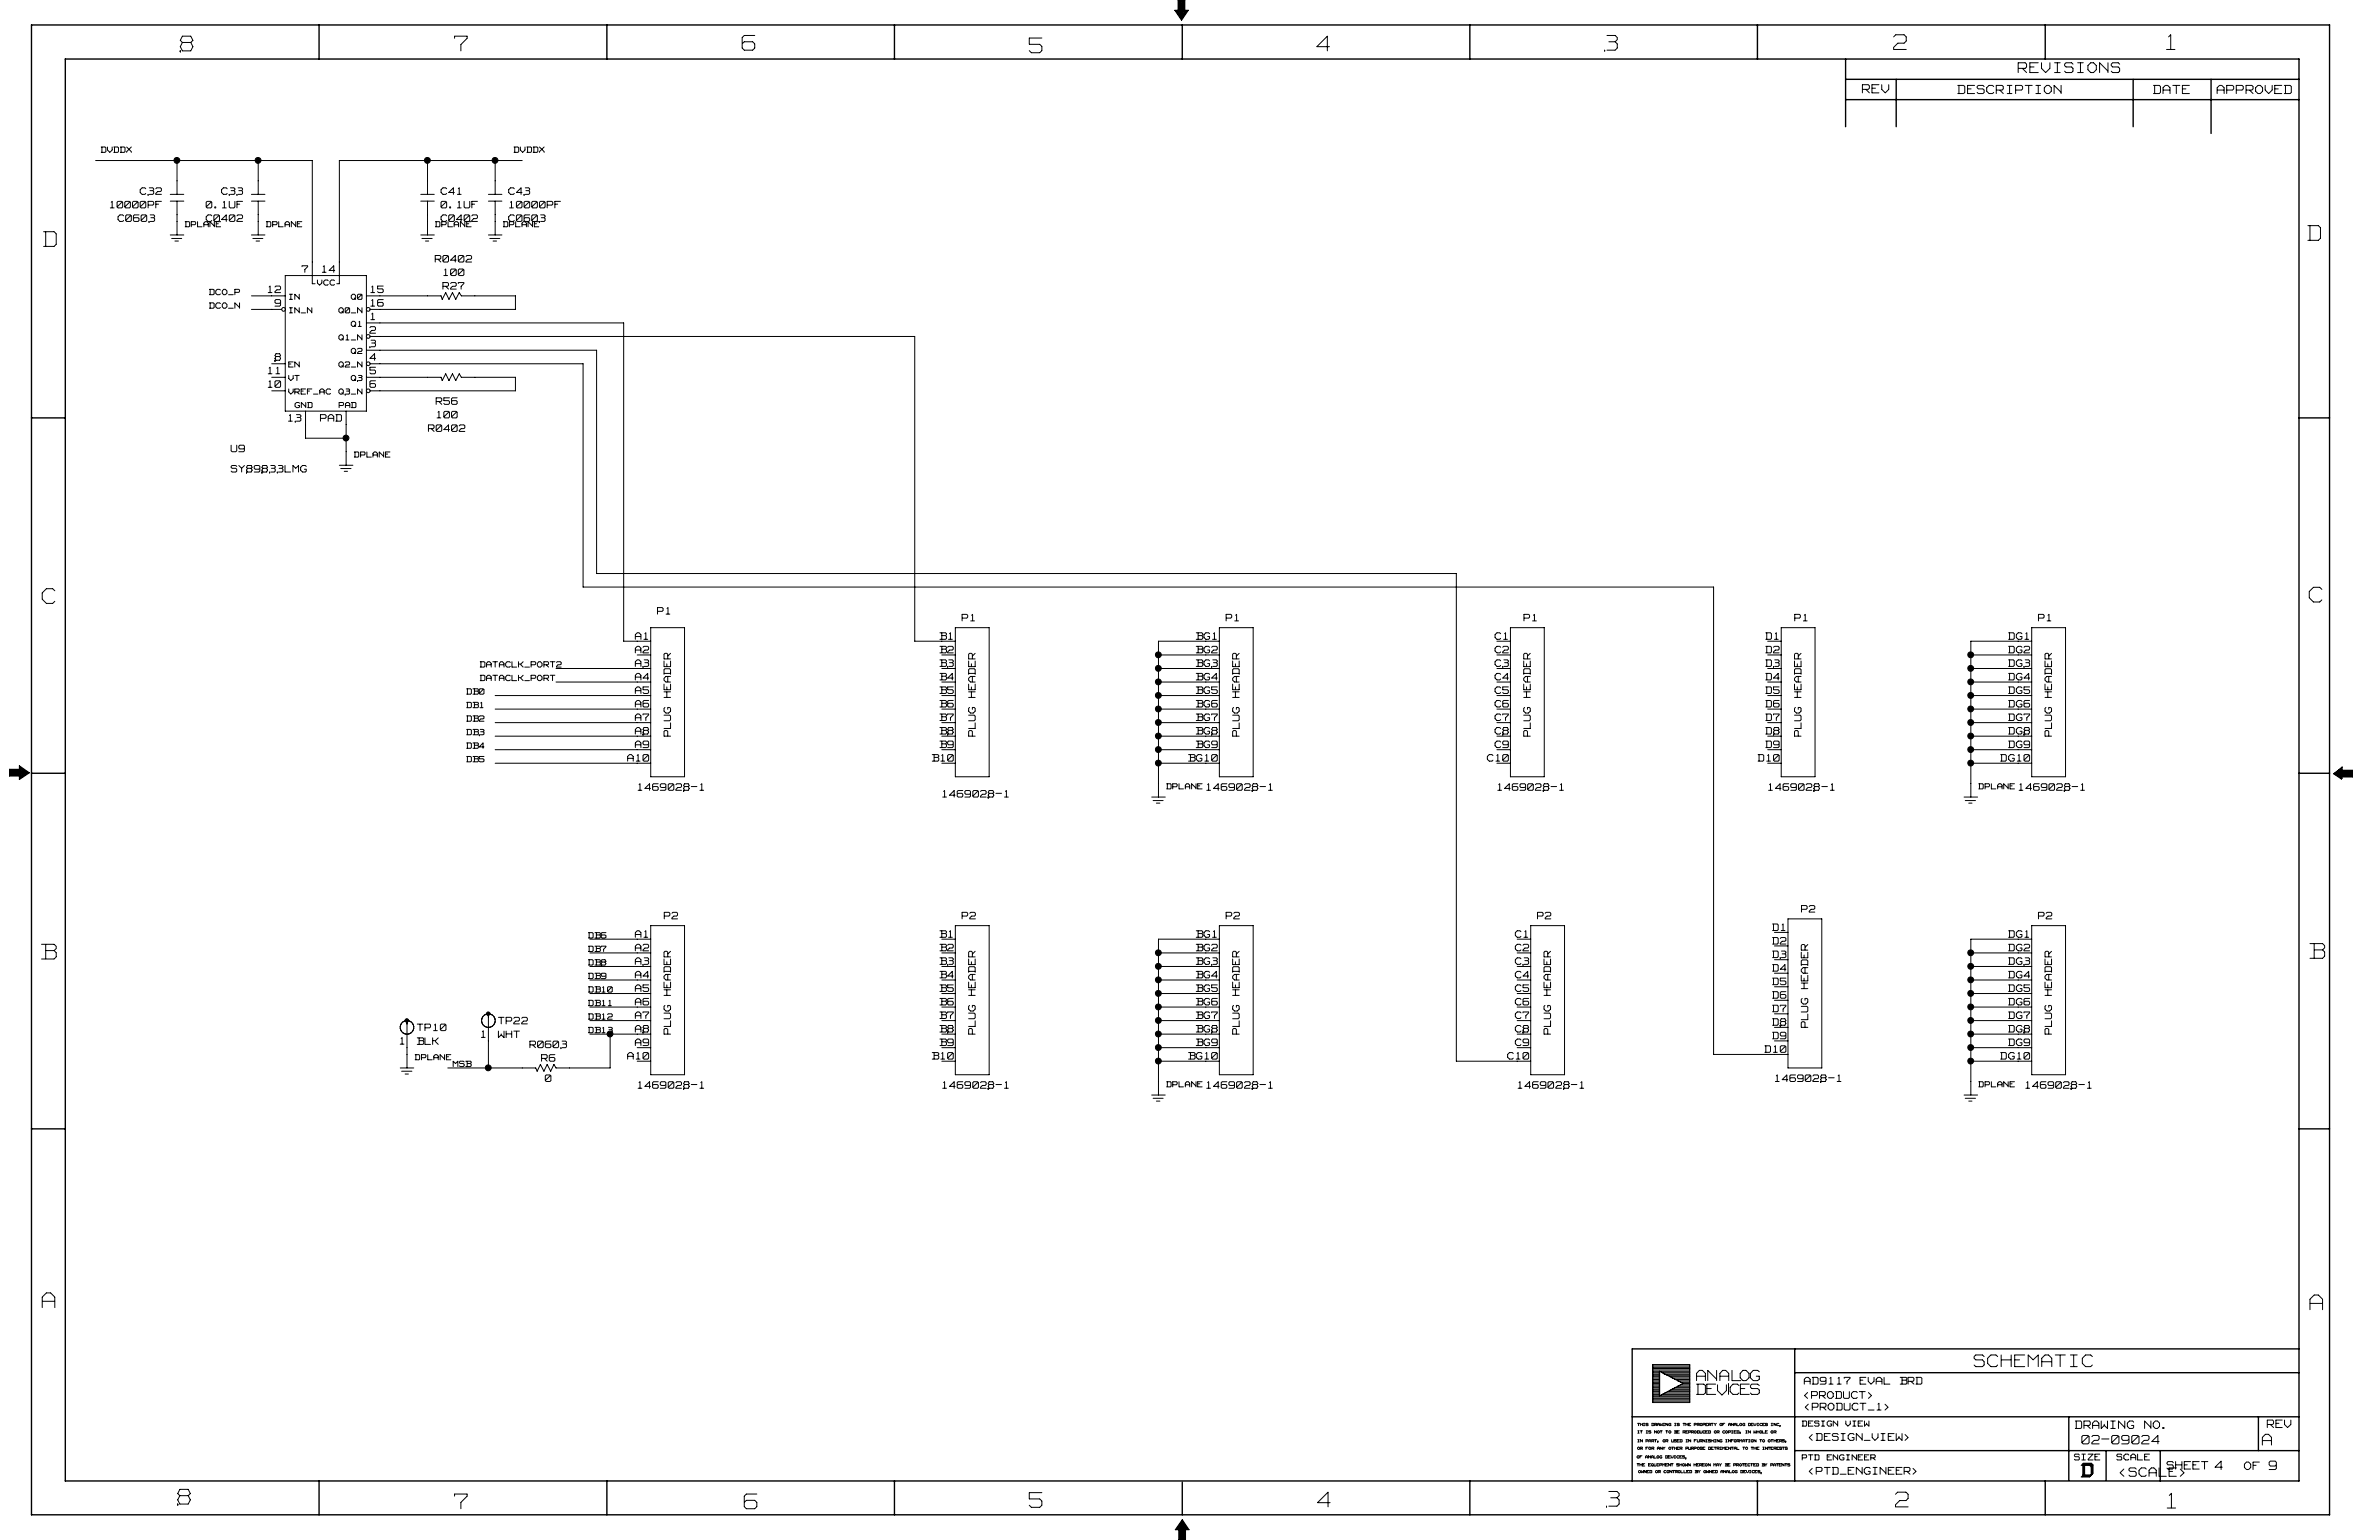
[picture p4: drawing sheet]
<svg xmlns="http://www.w3.org/2000/svg" width="432mm" height="279mm" viewBox="0 0 432 279" stroke-linecap="round" stroke-linejoin="round" font-family="sans-serif">
<defs><g id="words">
<g font-size="5" fill="#fff">
<text x="32.7" y="9.7">8</text>
<text x="82.5" y="9.7">7</text>
<text x="134.7" y="9.6">6</text>
<text x="186.8" y="10.1">5</text>
<text x="239" y="9.7">4</text>
<text x="291.3" y="9.6">3</text>
<text x="343.7" y="9.5">2</text>
<text x="393.2" y="9.5">1</text>
<text x="7.9" y="45.2">D</text>
<text x="418.9" y="44.1">D</text>
<text x="7.7" y="110">C</text>
<text x="419.1" y="109.7">C</text>
<text x="7.5" y="174.5">B</text>
<text x="419.3" y="174.4">B</text>
<text x="7.7" y="237.7">A</text>
<text x="419.3" y="238.1">A</text>
<text x="32.3" y="273.4">8</text>
<text x="82.5" y="274.2">7</text>
<text x="135.1" y="274.2">6</text>
<text x="186.8" y="274">5</text>
<text x="239.1" y="273.9">4</text>
<text x="291.6" y="273.8">3</text>
<text x="344" y="273.9">2</text>
<text x="393.4" y="274.1">1</text>
</g>
<g font-size="4" fill="#fff">
<text x="358.3" y="248.4">SCHEMATIC</text>
<text x="378" y="268.1">D</text>
</g>
<text font-size="3.7" fill="#fff" x="410.6" y="262.6">A</text>
<g font-size="3.6" fill="#fff">
<text x="307.9" y="250.9">AN A L G</text>
<text x="315.8" y="250.9">O</text>
<text x="307.9" y="253.4">DEV CES</text>
</g>
<text font-size="3.4" fill="#fff" x="366.3" y="13.5">REVISIONS</text>
<g font-size="2.9" fill="#fff">
<text x="377.9" y="262.3">02-09024</text>
<text x="384.8" y="268.1">&lt;SCALE&gt;</text>
</g>
<g font-size="2.8" fill="#fff">
<text x="338" y="17.2">REV</text>
<text x="355.3" y="17.3">DESCRIPTION</text>
<text x="390.9" y="17.3">DATE</text>
<text x="402.4" y="17.3">APPROVED</text>
</g>
<g font-size="2.7" fill="#fff">
<text x="122.1" y="133.6" transform="rotate(-90 122.1 133.6)">PLUG HEADER</text>
<text x="177.4" y="133.6" transform="rotate(-90 177.4 133.6)">PLUG HEADER</text>
<text x="225.3" y="133.6" transform="rotate(-90 225.3 133.6)">PLUG HEADER</text>
<text x="278.2" y="133.6" transform="rotate(-90 278.2 133.6)">PLUG HEADER</text>
<text x="327.3" y="133.6" transform="rotate(-90 327.3 133.6)">PLUG HEADER</text>
<text x="372.8" y="133.6" transform="rotate(-90 372.8 133.6)">PLUG HEADER</text>
<text x="122.1" y="187.6" transform="rotate(-90 122.1 187.6)">PLUG HEADER</text>
<text x="177.4" y="187.6" transform="rotate(-90 177.4 187.6)">PLUG HEADER</text>
<text x="225.3" y="187.6" transform="rotate(-90 225.3 187.6)">PLUG HEADER</text>
<text x="281.9" y="187.6" transform="rotate(-90 281.9 187.6)">PLUG HEADER</text>
<text x="328.5" y="186.4" transform="rotate(-90 328.5 186.4)">PLUG HEADER</text>
<text x="372.8" y="187.6" transform="rotate(-90 372.8 187.6)">PLUG HEADER</text>
</g>
<g font-size="2.6" fill="#fff">
<text x="376.7" y="259.4">DRAWING</text>
<text x="389.2" y="259.4">NO.</text>
<text x="411.5" y="259.2">REV</text>
<text x="393.3" y="266.8">SHEET 4</text>
<text x="407.4" y="266.9">OF 9</text>
</g>
<g font-size="2.4" fill="#fff">
<text x="327.5" y="251.4">AD9117 EVAL BRD</text>
<text x="327.5" y="254">&lt;PRODUCT&gt;</text>
<text x="327.7" y="256.1">&lt;PRODUCT_1&gt;</text>
<text x="328.4" y="261.6">&lt;DESIGN_VIEW&gt;</text>
<text x="328.4" y="267.7">&lt;PTD_ENGINEER&gt;</text>
</g>
<g font-size="2.3" fill="#fff">
<text x="25.4" y="35.5">C32</text>
<text x="40.2" y="35.5">C33</text>
<text x="80.1" y="35.5">C41</text>
<text x="92.3" y="35.5">C43</text>
<text x="20" y="37.9">10000PF</text>
<text x="21.4" y="40.4">C0603</text>
<text x="37.4" y="37.9">0.1UF</text>
<text x="37.4" y="40.4">C0402</text>
<text x="80.1" y="40.4">C0402</text>
<text x="80.1" y="37.9">0.1UF</text>
<text x="92.3" y="40.4">C0603</text>
<text x="92.5" y="37.9">10000PF</text>
<text x="79" y="47.8">R0402</text>
<text x="48.7" y="53.3">12</text>
<text x="54.8" y="49.6">7</text>
<text x="58.5" y="49.6">14</text>
<text x="67.3" y="53.3">15</text>
<text x="80.4" y="52.7">R27</text>
<text x="80.6" y="50.2">100</text>
<text x="49.9" y="55.8">9</text>
<text x="67.3" y="58.2">1</text>
<text x="67.3" y="55.8">16</text>
<text x="49.9" y="65.6">8</text>
<text x="67.1" y="65.6">4</text>
<text x="67.1" y="63.1">3</text>
<text x="67.1" y="60.7">2</text>
<text x="48.7" y="68">11</text>
<text x="48.7" y="70.5">10</text>
<text x="67.1" y="70.5">6</text>
<text x="67.1" y="68">5</text>
<text x="52.4" y="76.6">13</text>
<text x="58.2" y="76.6">PAD</text>
<text x="79.2" y="73.6">R56</text>
<text x="79.3" y="76">100</text>
<text x="42" y="82.2">U9</text>
<text x="77.8" y="78.5">R0402</text>
<text x="42" y="85.9">SY89833LMG</text>
<text x="119.3" y="111.6">P1</text>
<text x="174.6" y="112.9">P1</text>
<text x="222.5" y="112.9">P1</text>
<text x="276.6" y="112.9">P1</text>
<text x="325.8" y="112.9">P1</text>
<text x="370" y="112.9">P1</text>
<text x="115.3" y="118.7">A2</text>
<text x="115.3" y="116.2">A1</text>
<text x="170.6" y="118.7">B2</text>
<text x="170.6" y="116.2">B1</text>
<text x="217.1" y="118.7">BG2</text>
<text x="217.1" y="116.2">BG1</text>
<text x="271.4" y="118.7">C2</text>
<text x="271.4" y="116.2">C1</text>
<text x="320.5" y="118.7">D2</text>
<text x="320.5" y="116.2">D1</text>
<text x="364.6" y="118.7">DG2</text>
<text x="364.6" y="116.2">DG1</text>
<text x="115.3" y="123.6">A4</text>
<text x="115.3" y="121.1">A3</text>
<text x="170.6" y="123.6">B4</text>
<text x="170.6" y="121.1">B3</text>
<text x="217.1" y="123.6">BG4</text>
<text x="217.1" y="121.1">BG3</text>
<text x="271.4" y="123.6">C4</text>
<text x="271.4" y="121.1">C3</text>
<text x="320.5" y="123.6">D4</text>
<text x="320.5" y="121.1">D3</text>
<text x="364.6" y="123.6">DG4</text>
<text x="364.6" y="121.1">DG3</text>
<text x="115.3" y="130.9">A7</text>
<text x="115.3" y="128.5">A6</text>
<text x="115.3" y="126">A5</text>
<text x="170.6" y="130.9">B7</text>
<text x="170.6" y="128.5">B6</text>
<text x="170.6" y="126">B5</text>
<text x="217.1" y="130.9">BG7</text>
<text x="217.1" y="128.5">BG6</text>
<text x="217.1" y="126">BG5</text>
<text x="271.4" y="130.9">C7</text>
<text x="271.4" y="128.5">C6</text>
<text x="271.4" y="126">C5</text>
<text x="320.5" y="130.9">D7</text>
<text x="320.5" y="128.5">D6</text>
<text x="320.5" y="126">D5</text>
<text x="364.6" y="130.9">DG7</text>
<text x="364.6" y="128.5">DG6</text>
<text x="364.6" y="126">DG5</text>
<text x="115.3" y="135.8">A9</text>
<text x="115.3" y="133.4">A8</text>
<text x="170.6" y="135.8">B9</text>
<text x="170.6" y="133.4">B8</text>
<text x="217.1" y="135.8">BG9</text>
<text x="217.1" y="133.4">BG8</text>
<text x="271.4" y="135.8">C9</text>
<text x="271.4" y="133.4">C8</text>
<text x="320.5" y="135.8">D9</text>
<text x="320.5" y="133.4">D8</text>
<text x="364.6" y="135.8">DG9</text>
<text x="364.6" y="133.4">DG8</text>
<text x="113.9" y="138.3">A10</text>
<text x="115.8" y="143.6">1469028-1</text>
<text x="169.2" y="138.3">B10</text>
<text x="215.7" y="138.3">BG10</text>
<text x="219" y="143.6">1469028-1</text>
<text x="270" y="138.3">C10</text>
<text x="271.9" y="143.6">1469028-1</text>
<text x="319.1" y="138.3">D10</text>
<text x="321" y="143.6">1469028-1</text>
<text x="363.1" y="138.3">DG10</text>
<text x="366.5" y="143.6">1469028-1</text>
<text x="171.1" y="144.8">1469028-1</text>
<text x="120.6" y="166.9">P2</text>
<text x="174.6" y="166.9">P2</text>
<text x="222.5" y="166.9">P2</text>
<text x="279.1" y="166.9">P2</text>
<text x="327" y="165.7">P2</text>
<text x="370" y="166.9">P2</text>
<text x="115.3" y="172.7">A2</text>
<text x="115.3" y="170.3">A1</text>
<text x="170.6" y="172.7">B2</text>
<text x="170.6" y="170.3">B1</text>
<text x="217.1" y="172.7">BG2</text>
<text x="217.1" y="170.3">BG1</text>
<text x="275" y="172.7">C2</text>
<text x="275" y="170.3">C1</text>
<text x="321.7" y="173.9">D3</text>
<text x="321.7" y="171.5">D2</text>
<text x="321.7" y="169">D1</text>
<text x="364.6" y="172.7">DG2</text>
<text x="364.6" y="170.3">DG1</text>
<text x="115.3" y="177.6">A4</text>
<text x="115.3" y="175.2">A3</text>
<text x="170.6" y="177.6">B4</text>
<text x="170.6" y="175.2">B3</text>
<text x="217.1" y="177.6">BG4</text>
<text x="217.1" y="175.2">BG3</text>
<text x="275" y="177.6">C4</text>
<text x="275" y="175.2">C3</text>
<text x="321.7" y="178.9">D5</text>
<text x="321.7" y="176.4">D4</text>
<text x="364.6" y="177.6">DG4</text>
<text x="364.6" y="175.2">DG3</text>
<text x="90.5" y="186">TP22</text>
<text x="115.3" y="185">A7</text>
<text x="115.3" y="182.5">A6</text>
<text x="115.3" y="180.1">A5</text>
<text x="170.6" y="185">B7</text>
<text x="170.6" y="182.5">B6</text>
<text x="170.6" y="180.1">B5</text>
<text x="217.1" y="185">BG7</text>
<text x="217.1" y="182.5">BG6</text>
<text x="217.1" y="180.1">BG5</text>
<text x="275" y="185">C7</text>
<text x="275" y="182.5">C6</text>
<text x="275" y="180.1">C5</text>
<text x="321.7" y="183.8">D7</text>
<text x="321.7" y="181.3">D6</text>
<text x="364.6" y="185">DG7</text>
<text x="364.6" y="182.5">DG6</text>
<text x="364.6" y="180.1">DG5</text>
<text x="72.6" y="189.7">1</text>
<text x="75.7" y="189.7">BLK</text>
<text x="75.7" y="187.2">TP10</text>
<text x="87.4" y="188.4">1</text>
<text x="90.5" y="188.5">WHT</text>
<text x="96.2" y="190.3">R0603</text>
<text x="115.3" y="189.9">A9</text>
<text x="115.3" y="187.5">A8</text>
<text x="170.6" y="189.9">B9</text>
<text x="170.6" y="187.5">B8</text>
<text x="217.1" y="189.9">BG9</text>
<text x="217.1" y="187.5">BG8</text>
<text x="275" y="189.9">C9</text>
<text x="275" y="187.5">C8</text>
<text x="320.3" y="191.1">D10</text>
<text x="321.7" y="188.7">D9</text>
<text x="321.7" y="186.2">D8</text>
<text x="364.6" y="189.9">DG9</text>
<text x="364.6" y="187.5">DG8</text>
<text x="98.3" y="192.7">R6</text>
<text x="99" y="196.4">0</text>
<text x="113.9" y="192.4">A10</text>
<text x="115.8" y="197.7">1469028-1</text>
<text x="169.2" y="192.4">B10</text>
<text x="171.1" y="197.7">1469028-1</text>
<text x="215.7" y="192.4">BG10</text>
<text x="219" y="197.7">1469028-1</text>
<text x="273.6" y="192.4">C10</text>
<text x="275.5" y="197.7">1469028-1</text>
<text x="322.2" y="196.4">1469028-1</text>
<text x="363.1" y="192.4">DG10</text>
<text x="367.7" y="197.7">1469028-1</text>
</g>
<g font-size="2" fill="#fff">
<text x="376.5" y="265">SIZE</text>
<text x="384.2" y="265">SCALE</text>
</g>
<g font-size="1.9" fill="#fff">
<text x="18.4" y="27.8">DVDDX</text>
<text x="93.3" y="27.8">DVDDX</text>
<text x="38" y="53.6">DCO_P</text>
<text x="38" y="56.1">DCO_N</text>
<text x="87.2" y="123.7">DATACLK_PORT</text>
<text x="87.2" y="121.2">DATACLK_PORT2</text>
<text x="84.7" y="131">DB2</text>
<text x="84.7" y="128.6">DB1</text>
<text x="84.7" y="126.1">DB0</text>
<text x="84.7" y="133.5">DB3</text>
<text x="84.7" y="135.9">DB4</text>
<text x="84.7" y="138.4">DB5</text>
<text x="106.8" y="170.3">DB6</text>
<text x="106.8" y="172.8">DB7</text>
<text x="106.8" y="175.3">DB8</text>
<text x="106.8" y="177.7">DB9</text>
<text x="106.8" y="180.2">DB10</text>
<text x="106.8" y="182.6">DB11</text>
<text x="106.8" y="185.1">DB12</text>
<text x="106.8" y="187.5">DB13</text>
<text x="82.3" y="193.7">MSB</text>
</g>
<g font-size="1.8" fill="#fff">
<text x="33.6" y="41.3">DPLANE</text>
<text x="48.3" y="41.3">DPLANE</text>
<text x="79" y="41.3">DPLANE</text>
<text x="91.4" y="41.3">DPLANE</text>
<text x="57.6" y="51.9">VCC</text>
<text x="52.5" y="54.5">IN</text>
<text x="52.5" y="56.9">IN_N</text>
<text x="61.5" y="56.9">Q0_N</text>
<text x="63.8" y="59.4">Q1</text>
<text x="63.8" y="54.5">Q0</text>
<text x="61.5" y="61.8">Q1_N</text>
<text x="63.8" y="64.3">Q2</text>
<text x="52.4" y="69.2">VT</text>
<text x="52.4" y="71.7">VREF_AC</text>
<text x="52.4" y="66.8">EN</text>
<text x="61.5" y="71.7">Q3_N</text>
<text x="61.5" y="66.8">Q2_N</text>
<text x="63.8" y="69.2">Q3</text>
<text x="53.6" y="74.1">GND</text>
<text x="61.6" y="74.1">PAD</text>
<text x="64.3" y="83.1">DPLANE</text>
<text x="211.8" y="143.3">DPLANE</text>
<text x="359.2" y="143.3">DPLANE</text>
<text x="75.4" y="192.4">DPLANE</text>
<text x="211.8" y="197.4">DPLANE</text>
<text x="359.2" y="197.4">DPLANE</text>
<text x="327.1" y="258.9">DESIGN</text>
<text x="334.8" y="258.9">VIEW</text>
<text x="327.1" y="265">PTD ENGINEER</text>
</g>
<g font-size=".8" fill="#fff">
<text x="297.2" y="258.7">THIS</text>
<text x="297.2" y="263.1">OR</text>
<text x="297.3" y="261.7">IN</text>
<text x="297.3" y="260.1">IT</text>
<text x="298.7" y="263.1">FOR</text>
<text x="298.8" y="260.1">IS</text>
<text x="298.8" y="261.7">PART,</text>
<text x="299.8" y="258.7">DRAWING</text>
<text x="300.3" y="260.1">NOT</text>
<text x="300.8" y="263.1">ANY</text>
<text x="301.8" y="261.7">OR</text>
<text x="302.3" y="260.1">TO</text>
<text x="302.8" y="263.1">OTHER</text>
<text x="303.4" y="261.7">USED</text>
<text x="303.8" y="258.7">IS</text>
<text x="303.9" y="260.1">BE</text>
<text x="305.4" y="258.7">THE</text>
<text x="305.4" y="260.1">REPRODUCED</text>
<text x="305.9" y="263.1">PURPOSE</text>
<text x="305.9" y="261.7">IN</text>
<text x="307.4" y="258.7">PROPERTY</text>
<text x="307.4" y="261.7">FURNISHING</text>
<text x="309.9" y="263.1">DETRIMENTAL</text>
<text x="311" y="260.1">OR</text>
<text x="312" y="258.7">OF</text>
<text x="312.5" y="260.1">COPIED,</text>
<text x="313" y="261.7">INFORMATION</text>
<text x="313.5" y="258.7">ANALOG</text>
<text x="316" y="263.1">TO</text>
<text x="316.6" y="260.1">IN</text>
<text x="317" y="258.7">DEVICES</text>
<text x="317.5" y="263.1">THE</text>
<text x="318.1" y="260.1">WHOLE</text>
<text x="319.1" y="261.7">TO</text>
<text x="319.6" y="263.1">INTERESTS</text>
<text x="320.6" y="261.7">OTHERS,</text>
<text x="321.1" y="258.7">INC.</text>
<text x="321.1" y="260.1">OR</text>
<text x="297.1" y="266.1">THE</text>
<text x="297.1" y="264.6">OF</text>
<text x="297.4" y="267.3">OWNED</text>
<text x="298.7" y="264.6">ANALOG</text>
<text x="299.2" y="266.1">EQUIPMENT</text>
<text x="300.4" y="267.3">OR</text>
<text x="302" y="267.3">CONTROLLED</text>
<text x="302.2" y="264.6">DEVICES.</text>
<text x="304.2" y="266.1">SHOWN</text>
<text x="307.3" y="266.1">HEREON</text>
<text x="307.6" y="267.3">BY</text>
<text x="309.1" y="267.3">OWNED</text>
<text x="310.9" y="266.1">MAY</text>
<text x="312.1" y="267.3">ANALOG</text>
<text x="312.9" y="266.1">BE</text>
<text x="314.4" y="266.1">PROTECTED</text>
<text x="315.7" y="267.3">DEVICES.</text>
<text x="319.5" y="266.1">BY</text>
<text x="321" y="266.1">PATENTS</text>
</g>
</g></defs>
<g fill="none" stroke="#000" stroke-width=".25">
<path d="M5.7 4.5h417.1v270.3h-417.1zM11.9 10.7h405.4v258h-405.4zM57.9 4.5v6.2M110.2 4.5v6.2M162.3 4.5v6.2M214.6 4.5v6.2M266.8 4.5v6.2M319 4.5v6.2M335 14.4h82.3M335 10.7v12.3M335 18.1h82.3M344.2 14.4v8.6"/>
<path d="M371.2 4.5v6.2M387.2 14.4v8.6M401.3 14.4v9.8M5.7 75.8h6.2M417.3 75.8h5.5M5.7 140.3h6.2M417.3 140.3h5.5M5.7 204.8h6.2M417.3 204.8h5.5M296.2 244.7v24M296.2 257h121.1M296.3 244.7h121"/>
<path d="M301.2 248.8v4.4M325.8 244.7v24M325.8 249h91.5M375.5 257v11.6M409.9 257v6.2M57.9 268.7v6.1M110.2 268.7v6.1M162.3 268.7v6.1M214.6 268.9v5.9M266.8 268.7v6.1M319 268.7v6.1M325.8 263.2h91.5"/>
<path d="M371.2 268.7v6.1M382.3 263.2v5.4M392.1 263.2v5.5"/>
</g>
<g fill="none" stroke="#000" stroke-width=".18">
<path d="M32.7 9.2h.1M33.1 7.7l-.4 .8 .4 .7h1.5M33.1 7.7h1.5M34.6 6.6h-1.5l-.4 .7 .4 .4M34.6 6.6l.4 .7-.4 .4 .4 .8-.4 .7M82.5 6.6v.3M82.5 6.6h2.3M83.7 8.1v1.1M84.8 7l-1.1 1.1M84.8 6.6v.3M134.7 8.7l.4 .4M134.7 6.9v1.8"/>
<path d="M135.1 7.6l-.4 .3M135.1 6.4l-.4 .4M135.1 7.6h1.5M135.1 9.1h1.5M135.1 6.4h1.9M136.6 7.6l.4 .4M137 8v.7M137 8.7l-.4 .4M186.8 9.2l.4 .4M186.8 6.9v1.1M186.9 8h1.8M186.9 6.9h2.2"/>
<path d="M187.2 9.6h1.5M188.7 8l.4 .4M189.1 8.5v.7l-.4 .4M213.8 0h1.3v1.9h.6l-1.2 1.8-1.3-1.8h.6zM214 .1h.9v1.9h.5l-.9 1.4-1.1-1.4h.6zM214.1 .3h.7v1.8h.4l-.7 1.1-.8-1.1h.4zM214.2 .4h.5v1.8h.2l-.4 .8-.5-.8h.2zM214.3 .5h.3l.1 1.8-.2 .4-.3-.4h.1zM214.5 .6v2M239.1 8.5h2.2M240.9 6.6v2.6M240.9 6.6l-1.9 1.9"/>
<path d="M291.3 9.1h.1M291.7 9.1h1.4M291.7 6.4h1.4M292 7.6h1.1M293.2 6.4l.3 .4M293.2 7.6l.3 .4M293.5 6.9v.3M293.5 8v.7M293.5 8.7l-.3 .4M293.5 7.2l-.3 .4M338 15.4h1M338 15.4v1.4"/>
<path d="M338.1 16.2h.9M338.7 16.3l.6 .5M339.1 15.4l.2 .2M339.3 16l-.2 .2M339.3 15.6v.4M339.8 15.4h1.2M339.8 15.4v1.4M339.8 16h.6M339.8 16.8h1.2M341.5 16.2l.6 .6M341.5 15.4v.8M342.8 15.4v.8"/>
<path d="M342.8 16.2l-.6 .6M343.7 8.6v.4h2.3M344.1 6.3l-.4 .4M344.1 6.3h1.5M344.5 7.8l-.8 .8M344.5 7.8h1.1M345.6 6.3l.4 .4M346 6.7v.7M346 7.5l-.4 .3M355.3 15.5h1.1M355.3 17h1.1M355.6 15.5v1.4"/>
<path d="M356.4 15.5l.2 .2M356.6 15.7v1.1l-.2 .2M357.1 15.5h1.3M357.1 15.5v1.5M357.2 17h1.2M357.2 16.1h.6M358.9 15.7v.2M358.9 15.9l.2 .2M358.9 16.8l.2 .2M359.1 15.5l-.2 .2M359.1 15.5h.8M359.1 17h.8"/>
<path d="M359.1 16.1h.8M359.9 15.5l.2 .2M359.9 16.1l.2 .2M360.1 16.4v.3l-.2 .3M360.6 16v.5M360.6 16.6l.4 .4M361 15.5l-.4 .4M361.1 15.5h.5M361.1 17h.5M361.7 15.5l.2 .2M361.9 16.8l-.2 .2M362.3 15.5h1"/>
<path d="M362.3 15.5v1.5M362.4 16.3h.9M363 16.4l.6 .6M363.4 15.5l.2 .2M363.6 15.7v.4l-.2 .2M364.3 15.5h.9M364.3 17h.9M364.7 15.5v1.4M365.8 15.5h1.1M365.8 15.5v1.5M365.9 16.3h1M366.3 11.4h1.2"/>
<path d="M366.3 11.4v1.8M366.4 12.4h1.1M366.9 15.5l.2 .2M367.1 15.7v.4l-.2 .2M367.1 12.4l.7 .8M367.6 15.5h1.3M367.6 11.4l.2 .3v.4M367.8 12.1l-.2 .3M368.2 15.5v1.5M368.4 11.4h1.6M368.4 11.4v1.8M368.5 12.1h.7"/>
<path d="M368.5 13.2h1.5M369.5 15.5h.9M369.5 17h.9M370 15.5v1.4M370.5 12.4l.8 .7M370.5 11.4v1M371.1 16.6l.4 .4h.4M371.1 16v.5M371.9 15.5h-.4l-.4 .4M371.9 15.5l.4 .4M372.1 11.4v1M372.1 12.4l-.8 .8"/>
<path d="M372.3 16v.5M372.3 16.6l-.4 .4M372.8 15.5l1.3 1.2M372.8 15.5v1.5M372.9 11.4h1M372.9 13.2h1M373.4 11.4v1.7M374.1 15.5v1.5M374.7 11.6v.3M374.7 11.9l.3 .2M374.7 12.9l.3 .3M375 11.4l-.2 .2"/>
<path d="M375 11.4h1M375 12.1h1M375 13.2h1M376 11.4l.3 .2M376 12.1l.3 .3M376.3 12.4v.5M376.3 12.9l-.3 .3M377.1 11.4h1M377.1 13.2h1M377.6 11.4v1.7M379 12.7l.5 .5M379 11.9v.7"/>
<path d="M379.5 11.4l-.5 .5M379.5 11.4h.4M379.5 13.2h.4M380 11.4l.5 .5M380.5 11.9v.7M380.5 12.7l-.5 .5M381.1 11.4l1.5 1.5M381.1 11.4v1.8M382.6 11.4v1.8M383.2 11.6v.3M383.2 11.9l.3 .2M383.2 12.9l.3 .3"/>
<path d="M383.5 11.4l-.3 .2M383.5 11.4h.9M383.5 12.1h.9M383.5 13.2h.9M384.5 11.4l.2 .2M384.5 12.1l.2 .3M384.7 12.4v.5M384.7 12.9l-.2 .3M390.9 15.5h1M390.9 17h1M391.1 15.5v1.4M391.9 15.5l.2 .2"/>
<path d="M392.1 15.7v1.1l-.2 .2M392.6 16v1M392.6 16.3h1.2M393 15.5l-.4 .4M393.1 15.5h.3M393.2 9h1.6M393.4 15.5l.5 .4M393.9 16v1M394 6.3v2.6M394 6.3l-.4 .4M394.4 15.5h1.2M395 15.5v1.5"/>
<path d="M396.1 15.5h1.3M396.1 15.5l.1 1.5h1.2M396.2 16.1h.5M402.4 16v1M402.5 16.3h1.1M402.8 15.5l-.4 .4M402.9 15.5h.3M403.3 15.5l.4 .4M403.7 16v1M404.2 15.5h1M404.2 15.5v1.5M404.2 16.3h1"/>
<path d="M405.2 15.5l.2 .2M405.4 15.7v.4l-.2 .2M405.9 15.5h1M405.9 15.5v1.5M405.9 16.3h1M407 15.5l.2 .2M407.2 15.7v.4l-.2 .2M407.7 15.5h1M407.7 15.5v1.5M407.7 16.3h1M408.3 16.4l.6 .6M408.7 15.5l.2 .2"/>
<path d="M408.9 15.7v.4l-.2 .2M409.4 16.6l.4 .4M409.4 16v.5M409.8 15.5l-.4 .4M409.9 15.5h.3M409.9 17h.3M410.3 15.5l.4 .4M410.7 16v.5M410.7 16.6l-.4 .4M411.1 16.3l.6 .6M411.1 15.5v.8M412.4 15.5v.8"/>
<path d="M412.4 16.3l-.6 .7M412.9 15.5h1.2M412.9 15.5v1.5M412.9 17h1.2M412.9 16.1h.6M414.6 15.5h1M414.6 17h1M414.8 15.5v1.4M415.7 15.5l.2 .2M415.9 15.7v1.1l-.2 .2M17.4 29.1h39.3v22.4h.5M18.4 26.7h.6"/>
<path d="M18.4 27.6h.6M18.5 26.7v.9M19 26.7l.2 .1v.7M19.2 27.5l-.2 .1M19.5 27.2l.4 .4M19.5 26.7v.5M20 37.7h.7M20.4 36.5l-.2 .2M20.4 26.7v.5M20.4 36.6v1.1M20.4 27.2l-.5 .4M20.7 26.7h.6"/>
<path d="M20.7 27.6h.6M20.8 26.7v.9M21.3 37.5l.1 .2M21.3 36.7v.8M21.3 26.7l.2 .1v.7M21.4 36.5l-.1 .2M21.4 39.8l.4 .4h.4M21.4 39.4v.4M21.5 37.7h.6M21.5 36.5h.6M21.5 27.5l-.2 .1M21.8 26.7h.7"/>
<path d="M21.8 27.6h.7M22 26.7v.9M22.1 36.7l-.8 .8M22.1 36.7h.1M22.1 36.5l.2 .2M22.2 39h-.4l-.4 .3M22.3 37.5l-.2 .2M22.3 39l.1 .2M22.3 36.7v.8M22.5 26.7l.2 .1v.7M22.6 37.5l.2 .2M22.6 36.7v.8"/>
<path d="M22.7 27.5l-.2 .1M22.8 36.5l-.2 .2M22.8 39.2v.8M22.9 37.7h.6M22.9 36.5h.6M23 39l-.2 .2M23 27.6h.1M23 26.7l.8 .8M23 39h.6M23.5 36.7l-.8 .8M23.5 36.7h.1M23.5 36.5l.2 .2"/>
<path d="M23.6 39.2l-.7 .8M23.7 37.5l-.2 .2M23.7 39.2h.1M23.7 39l.1 .2M23.7 36.7v.8M23.8 27.5v.1M23.8 39.2v.8M23.8 26.7l-.8 .8M24 37.5l.2 .2M24 36.7v.8M24.2 36.5l-.2 .2M24.2 39.2v.8"/>
<path d="M24.3 37.7h.5M24.3 36.5h.5M24.4 39.5l-.1 .1M24.4 39l-.2 .2M24.4 39.5h.6M24.4 39h.8M24.8 36.7l-.7 .8M24.9 36.7h.1M24.9 36.5l.2 .2M25.1 37.5l-.2 .2M25.1 39.5l.1 .2M25.1 36.7v.8"/>
<path d="M25.2 39.7v.3M25.4 37.5l.2 .2M25.4 34.5v.4M25.4 36.7v.8M25.4 34.9l.4 .4M25.6 36.5l-.2 .2M25.6 39.2v.8M25.7 37.7h.5M25.7 36.5h.5M25.8 39l-.2 .2M25.8 34.1l-.4 .3M25.8 35.3h.4"/>
<path d="M25.8 39h.6M25.8 34.1h.4M26.2 36.7l-.7 .8M26.3 36.7h.1M26.3 36.5l.2 .2M26.3 34.1l.2 .1M26.4 39.2l-.7 .8M26.5 37.5l-.2 .2M26.5 39.2h.1M26.5 39l.1 .2M26.5 35.1l-.2 .2M26.5 36.7v.8"/>
<path d="M26.6 39.2v.8M26.9 35.3h.1M26.9 36.5h.8M26.9 36.6v1.1M26.9 37.2h.8M27.1 35.3h.6M27.1 34.1h.6M27.2 34.6h.5M27.3 39h.6M27.4 39.5h.5M27.7 36.5l.2 .2M27.7 34.1l.2 .1"/>
<path d="M27.8 34.6l.1 .2M27.9 37l-.2 .2M27.9 34.3l-.2 .3M27.9 34.8v.3M27.9 36.7v.3M27.9 39l.2 .2M27.9 35.1l-.2 .2M27.9 39.5l.2 .2M28.1 39.2v.1M28.1 39.7v.3M28.1 39.3l-.2 .2M28.3 35.1v.2"/>
<path d="M28.3 36.6v1.1M28.3 36.5h1M28.3 35.3h1M28.3 37h.5M28.4 34.1l-.1 .1M28.5 34.1h.6M28.6 34.8l-.3 .3M28.7 34.8h.4M29.1 34.1l.2 .1M29.3 34.6l-.2 .2M29.3 34.3v.2M30.9 36.5h2.5"/>
<path d="M30.9 35.3h2.5M32.1 29.1v6.2M32.1 36.5v6.1M37.4 39.8l.4 .4M37.4 37.5l.2 .2M37.4 36.7v.8M37.4 39.4v.4M37.6 36.5l-.2 .2M37.6 37.7h.6M37.6 36.5h.6M37.8 39l-.4 .3M37.8 39h.4"/>
<path d="M38.2 36.7l-.7 .8M38.3 36.7h.1M38.3 39l.1 .2M38.3 36.5l.1 .2M38.4 37.5l-.1 .2M38.4 36.7v.8M38.8 39.2l.1 .8 .7-.8M39 39l-.2 .2M39 37.7h.1M39 39h.6M39.1 37.5h-.1v.2M39.2 37.5v.2"/>
<path d="M39.7 39.2h.1M39.7 39l.1 .2M39.8 39.2v.8M40.2 34.5v.4M40.2 34.9l.4 .4M40.3 39.8h.9M40.4 37.7h.7M40.6 34.1l-.4 .3M40.6 35.3h.4M40.6 34.1h.4M40.7 36.5l-.1 .2M40.7 36.6v1.1"/>
<path d="M41.1 34.1l.1 .1M41.1 39v1.2M41.1 39l-.9 .8M41.2 35.1l-.1 .2M41.6 35.3h.1M41.6 37.5l.2 .2M41.6 36.5v1M41.6 39.2v.8M41.8 39l-.2 .2M41.8 37.7h.6M41.8 35.3h.6M41.8 39h.6"/>
<path d="M41.8 34.1h.6M42 34.6h.4M42.4 39.2l-.7 .8M42.5 39l.1 .2h-.1M42.5 34.1l.1 .1M42.5 34.6l.1 .2M42.6 37.5l-.1 .2M42.6 34.3l-.1 .3M42.6 34.8v.3M42.6 36.5v1M42.6 39.2v.8M42.6 35.1l-.1 .2"/>
<path d="M43 35.3h.1M43 36.6v1.1M43 36.5h1M43.1 37h.4M43.2 39l-.2 .2M43.2 35.3h.6M43.2 39h.6M43.2 34.1h.6M43.3 39.7l-.3 .3M43.3 34.6h.5M43.4 39.7h.4M43.9 39l.1 .2"/>
<path d="M43.9 34.1l.1 .1M43.9 34.6l.1 .2M44 34.3l-.1 .3M44 34.8v.3M44 39.2l-.1 .5M44 35.1l-.1 .2M45.6 36.5h2.5M45.6 35.3h2.5M46.9 29.1v6.2M46.9 36.5v6.1M76.4 36.5h2.4M76.4 35.3h2.4"/>
<path d="M77.6 29.1v6.2M77.6 36.5v6.1M80.1 34.9l.3 .4M80.1 37.5l.1 .2M80.1 39.8l.3 .4M80.1 34.5v.4M80.1 36.7v.8M80.1 39.4v.4M80.2 36.5l-.1 .2M80.3 37.7h.6M80.3 36.5h.6M80.4 39l-.3 .3"/>
<path d="M80.4 34.1l-.3 .3M80.4 35.3h.5M80.4 39h.5M80.4 34.1h.5M80.9 36.7l-.8 .8M80.9 34.1l.2 .1M80.9 36.7h.1M80.9 36.5l.2 .2M80.9 39l.2 .2M81.1 37.5l-.2 .2M81.1 35.1l-.2 .2M81.1 36.7v.8"/>
<path d="M81.4 39.2v.8M81.5 34.9h1M81.6 37.7v-.2h.2v.2h-.1M81.6 39l-.2 .2M81.7 39h.6M82.3 39.2l-.8 .8M82.3 39.2h.1M82.3 39l.2 .2M82.3 34.1v1.2M82.3 34.1l-.9 .8M82.5 39.2v.8M82.9 39.8h1"/>
<path d="M83 37.7h.7M83 35.3h.7M83.4 36.5l-.2 .2M83.4 34.1v1.1M83.4 36.6v1.1M83.4 34.1l-.2 .1M83.7 39v1.2M83.7 39l-.9 .8M84.2 37.5l.2 .2M84.2 36.5v1M84.2 39.2v.8l.8-.8M84.4 39l-.2 .2"/>
<path d="M84.5 37.7h.5M84.5 39h.5M85.1 39.2h.1M85.1 39l.2 .2M85.3 37.5l-.2 .2M85.3 36.5v1M85.3 39.2v.8M85.6 36.6v1.1M85.6 36.5h1.1M85.7 37h.4M85.8 39l-.2 .2M85.9 39h.5"/>
<path d="M86 39.7l-.4 .3M86 39.7h.4M86.5 39l.2 .2M86.7 39.2l-.2 .5M88.6 36.5h2.5M88.6 35.3h2.5M89.9 29.1v6.2M89.9 36.5v6.1M92.3 34.5v.4M92.3 39.4v.4M92.3 39.8l.4 .4M92.3 34.9l.4 .4"/>
<path d="M92.5 37.7h.7M92.7 39l-.4 .3M92.7 34.1l-.4 .3M92.7 35.3h.4M92.7 39h.4M92.7 34.1h.4M92.8 36.5l-.1 .2M92.8 36.6v1.1M93.2 39l.1 .2M93.2 34.1l.1 .1M93.3 26.7h.6M93.3 27.6h.6"/>
<path d="M93.3 35.1l-.1 .2M93.4 26.7v.9M93.7 37.5l.2 .2M93.7 36.7v.8l.8-.8M93.7 39.2v.8l.8-.8M93.9 36.5l-.2 .2M93.9 39l-.2 .2M93.9 37.7h.6M93.9 36.5h.6M93.9 39h.6M94 26.7l.1 .1v.7M94.1 27.5l-.1 .1"/>
<path d="M94.4 27.2l.4 .4M94.4 26.7v.5M94.6 36.7h.1M94.6 39.2h.1M94.6 36.5l.1 .2M94.6 39l.1 .2M94.6 34.1l-.9 .8h1M94.6 34.1v1.2M94.7 37.5l-.1 .2M94.7 36.7v.8M94.7 39.2v.8M94.8 29.1h-33.2v22.4h-.5"/>
<path d="M95.1 35.3h.1M95.1 37.5l.2 .2M95.1 36.7v.8M95.1 39.2v.8M95.3 39.5l-.1 .1M95.3 39l-.2 .2M95.3 36.5l-.2 .2M95.3 27.2l-.4 .4M95.3 26.7v.5M95.3 37.7h.6M95.3 35.3h.6M95.3 36.5h.6"/>
<path d="M95.3 39.5h.6M95.3 39h.8M95.3 34.1h.6M95.5 34.6h.4M95.6 26.7h.7l.2 .1v.7M95.8 26.7v.9M95.9 36.7l-.7 .8M96 36.5l.1 .2M96 36.7h.1M96 39.5l.1 .2M96 34.1l.1 .1M96 34.6l.1 .2"/>
<path d="M96.1 37.5l-.1 .2M96.1 34.3l-.1 .3M96.1 34.8v.3M96.1 36.7v.8M96.1 39.7v.3M96.1 35.1l-.1 .2M96.5 27.5l-.2 .1h-.7M96.5 37.5l.2 .2M96.5 36.7v.8M96.5 39.2v.8M96.7 36.5l-.2 .2M96.7 39l-.2 .2"/>
<path d="M96.7 37.7h.6M96.7 36.5h.6M96.7 39h.6M96.8 26.7h.6M96.8 27.6h.6M96.9 26.7v.9M97.3 36.7l-.7 .8M97.3 39.2l-.7 .8M97.4 39l.1 .2h-.1M97.4 36.5l.1 .2h-.1M97.5 26.7l.1 .1v.7M97.5 36.7v.8"/>
<path d="M97.5 39.2v.8M97.5 37.5l-.1 .2M97.6 27.5l-.1 .1M97.9 27.6h.1M97.9 36.7v.8M97.9 37.5l.2 .2M97.9 26.7l.8 .8M98.1 36.5l-.2 .2M98.1 37.7h.6M98.1 36.5h.6M98.1 39h.6M98.3 39.5h.4"/>
<path d="M98.7 36.7l-.7 .8M98.8 36.7h.1M98.8 27.5v.1M98.8 36.5l.1 .2M98.8 39l.1 .2M98.8 26.7l-.9 .8M98.8 39.5l.1 .2M98.9 37.5l-.1 .2M98.9 36.7v.8M98.9 39.2v.1M98.9 39.7v.3M98.9 39.3l-.1 .2"/>
<path d="M99.3 36.6v1.1M99.3 36.5h.8M99.4 37.2h.7M100.2 36.5l.1 .2M100.3 37l-.1 .2M100.3 36.7v.3M100.7 36.6v1.1M100.7 36.5h1M100.8 37h.4M7.9 42h1.9l.4 .4M8.3 42.1v2.6M10.2 42.5v1.8"/>
<path d="M10.2 44.3l-.4 .4h-1.9M22.4 40l-.1 .2M22.8 40l.2 .2M23 40.2h.6M23.8 40l-.1 .2M24.2 40l.2 .2M24.4 40.2h.6M25.2 40l-.1 .2M25.6 40l.2 .2M25.8 40.2h.6M26.6 40l-.1 .2M27.1 40.2h.1"/>
<path d="M27.3 40.2h.6M28.1 40l-.2 .2M30.9 42.6h2.5M31.2 43.3h1.8M31.7 43.7h.7M33.6 40.2h.6M33.6 41.1h.6M33.7 40.3v.8M34.3 40.2l.1 .1M34.4 41l-.1 .1M34.4 40.4v.6M34.7 40.2h.6"/>
<path d="M34.7 40.3v.8M34.8 40.8h.5M35.4 40.2l.1 .1M35.5 40.6l-.1 .2M35.5 40.4v.2M35.9 40.2v.9M35.9 41.1h.8M37 40.5v.6M37 40.8h.8M37.3 40.2l-.3 .3M37.3 40.2h.2M37.5 40.2l.3 .3"/>
<path d="M37.8 40.5v.6M37.8 40.2h.4M38 54.9h.7M38 55.9h.7M38 52.5h.7M38 53.5h.7M38.1 40.2l.8 .8M38.1 40.3v.8M38.1 52.5v.9M38.1 55v.9M38.4 40l-.1 .2M38.7 54.9l.2 .2"/>
<path d="M38.7 52.5l.2 .1M38.8 40l.2 .2M38.9 55.8l-.2 .1M38.9 53.3l-.2 .2M38.9 52.7v.6M38.9 55.1v.7M38.9 40.2v.9M39 40.2h.6M39.2 52.8v.4M39.2 55.3v.3M39.2 53.2l.2 .3M39.2 55.7l.2 .2"/>
<path d="M39.2 40.2h.8M39.2 40.3v.8M39.3 40.6h.3M39.3 41.1h.7M39.4 54.9l-.2 .3M39.4 52.5l-.2 .3M39.5 54.9h.3M39.5 55.9h.3M39.5 52.5h.3M39.5 53.5h.3M39.8 40l-.1 .2M39.8 54.9l.2 .2"/>
<path d="M39.8 52.5l.2 .1M40 55.8l-.2 .1M40 53.3l-.2 .2M40.3 52.8v.4M40.3 55.3v.3M40.3 55.7l.3 .2M40.3 53.2l.3 .3M40.6 54.9l-.3 .3M40.6 52.5l-.3 .3M40.6 54.9h.3M40.6 55.9h.3M40.6 52.5h.3"/>
<path d="M40.6 53.5h.3M40.9 52.5l.3 .3M40.9 54.9l.3 .3M41.2 52.8v.4M41.2 55.3v.3M41.2 55.7l-.3 .2M41.2 53.2l-.3 .3M41.5 55.9h.8M41.5 53.5h.8M41.6 40l.2 .2M41.8 40.2h.6M42.6 40l-.1 .2"/>
<path d="M42.6 52.5h.7M42.6 54.9l.8 .9M42.6 52.5v1M42.6 55v.9M42.7 53h.6M43 40v.2M43.1 40.2h.9M43.3 52.5l.2 .1M43.5 52.9l-.2 .1M43.5 52.7v.2M43.5 54.9v1M45.6 53.7h6.2"/>
<path d="M45.6 56.1h5.5M45.6 42.6h2.5M45.9 43.3h1.8M46.5 43.7h.6M48.3 40.2h.7M48.3 41.1h.7M48.5 40.3v.8M48.7 53.1h.7M49 40.2l.1 .1M49 51.9l-.1 .2M49 51.9v1.1M49.1 41l-.1 .1"/>
<path d="M49.1 40.4v.6M49.5 40.2h.6M49.5 40.3v.8M49.5 40.8h.6M49.9 54.9l.2 .1M49.9 53v.1M49.9 54.6v.2M49.9 55.5h.8M50 53.1h.9M50.1 51.9l-.2 .2M50.1 54.4l-.2 .1M50.1 51.9h.6"/>
<path d="M50.1 55h.6M50.1 54.4h.6M50.2 40.2l.1 .1M50.2 52.6l-.3 .3M50.3 40.6l-.1 .2M50.3 40.4v.2M50.3 52.6h.4M50.6 40.2v.9M50.6 41.1h.8M50.8 51.9l.1 .2v.3M50.8 54.4l.1 .1M50.9 54.9l-.1 .1"/>
<path d="M50.9 54.6v.7M50.9 52.4l-.1 .2M50.9 55.4l-.1 .1M51.7 40.5v.6M51.8 50h14.7v24.6h-14.7zM51.8 40.8h.7M52 40.2l-.3 .3M52 40.2h.2M52.3 40.2l.2 .3M52.5 53.4h.6M52.5 54.3h.6M52.5 55.8h.6"/>
<path d="M52.5 56.8h.6M52.5 40.5v.6M52.8 53.4v.9M52.8 55.9v.8M52.9 40.2l.7 .8M52.9 40.3v.8M53.5 53.4v.9M53.5 53.4l.8 .7M53.7 40.2v.9M54 40.2h.8M54 40.3v.8M54 40.6h.4"/>
<path d="M54 41.1h.8M54.3 56.6l-.8-.8v1M54.3 53.4v.9M54.3 55.8v1M54.7 56.8h.8M54.8 48.2v.2M54.9 48.2h.9M55.8 48.4l-.5 .5v.5M55.8 48.2v.2M56.6 56.6l-.8-.8v1M56.6 55.8v1M57.6 51.4l.4 .3"/>
<path d="M57.6 50.8v.5M58.4 50.8v.5M58.4 51.4l-.4 .3M58.5 49.4h.7M58.8 51.1v.4l.3 .2h.3M58.8 48.2l-.1 .2M58.8 48.3v1.1M59.4 50.8h-.3l-.3 .3M59.4 50.8l.2 .1M59.6 51.6l-.2 .1M59.8 49.1h.9M59.9 51.1v.3l.3 .3"/>
<path d="M60.2 50.8l-.3 .3M60.2 50.8h.3M60.2 51.7h.3M60.6 50.8l.1 .1M60.6 48.3v1.1M60.6 48.2l-.9 .9M60.7 51.6l-.1 .1M61.5 56.1v.4l.3 .3M61.8 55.8l-.3 .3M61.8 55.8h.2M61.8 56.8h.2M62.1 55.8l.2 .3"/>
<path d="M62.1 56.5l.2 .3M62.3 56.1v.4l-.2 .3M62.7 56.6l.1 .2h.5M62.7 56v.6M63.3 55.8h-.5l-.1 .2M63.3 56l-.6 .6M63.3 55.8v.2M63.5 56.6l-.2 .2M63.5 56v.6M63.8 53.7v.3M63.8 58.6v.3M63.8 56.8h.8"/>
<path d="M63.8 54.1l.2 .2M63.8 59l.2 .2M64 53.4l-.2 .2M64 58.3l-.2 .2M64.1 53.4h.2M64.1 54.3h.2M64.1 58.3h.2M64.1 59.2h.2M64.3 58.3l.3 .2M64.3 53.4l.3 .2M64.3 54.1l.3 .2M64.3 59l.3 .2"/>
<path d="M64.6 53.7v.3M64.6 58.6v.3M64.6 54.1l-.3 .2M64.6 59l-.3 .2M64.9 54.2l.1 .1M64.9 53.6v.5M65 53.4l-.1 .1M65 59.2h.6M65.1 53.4h.4M65.1 54.3h.4M65.3 58.3l-.1 .1M65.3 58.3v.9"/>
<path d="M65.5 53.6l-.6 .5M65.6 53.5h.1M65.6 53.4l.1 .1M65.7 56.6l-.8-.7v.9M65.7 54.2l-.1 .1M65.7 53.6v.5M65.7 55.8v1M66.5 58.6h46.7v57.7h4.9M66.5 53.7h13.6l.2 .6 .6-1.2 .6 1.2 .6-1.2 .6 1.2 .7-1.2 .3 .6h9.9v2.4h-26.5M67.3 59.3l-.2 .1M67.3 53.1h.7M67.3 55.5h.7"/>
<path d="M67.3 58h.7M67.4 59.3h.5M67.5 59.9l-.4 .6M67.5 59.9h.4M67.6 51.9l-.1 .2M67.6 54.4l-.1 .1M67.6 56.8l-.1 .2M67.6 51.9v1.1M67.6 54.4v1.1M67.6 56.9v1.1M68 59.3l.2 .1M68.2 59.8l-.2 .1"/>
<path d="M68.2 59.5v.2M68.5 52.9l.2 .2M68.5 55.4l.2 .1M68.5 51.9v.5M68.5 54.6v.7M68.6 51.9h1M68.6 52.4h.7M68.7 54.9l-.1 .1M68.7 54.4l-.2 .1M68.7 53.1h.6M68.7 54.4h.9M68.7 55.5h.6"/>
<path d="M68.7 54.9h.6M69.4 52.4l.2 .2M69.4 54.9l.2 .1M69.6 52.9l-.2 .2M69.6 52.6v.3M69.6 55.1v.2M69.6 55.4l-.2 .1M76.4 42.6h2.4M76.6 43.3h1.8M77.2 43.7h.6M79 46.4h.8M79 46.4v1.1"/>
<path d="M79 40.2h.7M79 41.1h.7M79 47h.8M79.2 40.3v.8M79.5 47.1l.5 .4M79.7 40.2l.1 .1M79.8 41l-.1 .1M79.8 46.4l.2 .1M79.8 40.4v.6M80 46.9l-.2 .1M80 46.6v.2M80.2 40.2h.6"/>
<path d="M80.2 40.3v.8M80.2 40.8h.6M80.4 47.4l.2 .1M80.4 46.6v.7M80.4 51.3v1.2M80.4 51.3h.8M80.4 40.2h.5M80.4 51.9h.8M80.6 46.4l-.2 .1M80.6 50h.6M80.6 46.4h.6M80.6 47.5h.6"/>
<path d="M80.9 40.2l.1 .1M80.9 48.8l-.2 .2M80.9 48.9v1.1M80.9 52l.5 .5M81 40.6l-.1 .2M81 40.4v.2M81.1 40l-.2 .2M81.2 46.6l-.8 .7M81.2 46.5h.2M81.2 46.4l.2 .1M81.2 51.3l.2 .4M81.3 40.2v.9"/>
<path d="M81.4 41.1h.7M81.4 47.4l-.2 .1M81.4 51.8l-.2 .1M81.4 46.6v.7M81.4 40l.2 .2M81.7 40.2h.6M81.8 49v.8M81.8 52.3v.2M81.8 49.8l.2 .2M81.8 47.2h1M81.8 52.5h1M82 51.3l-.2 .1"/>
<path d="M82 48.8l-.2 .2M82 50h.6M82 48.8h.6M82 51.3h.6M82.1 51.9l-.3 .4M82.2 51.9h.4M82.4 40.5v.6M82.5 40l-.2 .2M82.5 40.8h.7M82.6 49l-.8 .8M82.6 48.8l.2 .2M82.6 49h.2"/>
<path d="M82.6 51.3l.2 .1v.3M82.6 46.4v1.1M82.6 46.4l-.8 .8M82.7 40.2l-.3 .3M82.7 40.2h.2M82.8 49.8l-.2 .2M82.8 49v.8M82.8 51.8l-.2 .1M83 40.2l.2 .3M83.2 49.8l.2 .2M83.2 47.4l.2 .1M83.2 46.6v.7"/>
<path d="M83.2 49v.8M83.2 51.3v.1M83.2 40.5v.6M83.2 51.3h1M83.4 48.8l-.2 .2M83.4 46.4l-.2 .1M83.4 50h.6M83.4 48.8h.6M83.4 46.4h.6M83.4 47.5h.6M83.6 40.2l.7 .8M83.6 40.3v.8"/>
<path d="M83.7 52v.5M84 46.6l-.8 .7M84 49l-.8 .8M84 48.8l.2 .2M84 49h.2M84 46.5h.2M84 46.4l.2 .1M84.2 51.5l-.5 .4M84.2 49.8l-.2 .2M84.2 47.4l-.2 .1M84.2 46.6v.7M84.2 49v.8"/>
<path d="M84.2 51.3v.1M84.2 40l.2 .2M84.4 40.2v.9M84.5 40.2h.5M84.6 47.4v.1M84.6 47.5h1M84.7 40.2h.8M84.7 40.3v.8M84.8 40.6h.3M84.8 46.4l-.2 .1M84.8 41.1h.7M84.8 46.4h.6"/>
<path d="M84.9 47l-.3 .4M85 47h.4M85.3 40l-.2 .2M85.4 46.4l.2 .1M85.6 46.6v.2M85.6 46.9l-.2 .1M85.6 40v.2M85.7 40.2h1M88.6 42.6h2.5M88.9 43.3h1.8M89.5 43.7h.6M91.4 40.2h.6"/>
<path d="M91.4 41.1h.6M91.5 40.3v.8M92 40.2l.2 .1M92.2 41l-.2 .1M92.2 40.4v.6M92.5 40.2h.6l.2 .1M92.5 40.3v.8M92.7 40.2h.4M93.3 40.6l-.2 .2h-.6M93.3 40.4v.2M93.3 40l-.1 .2M93.6 40.2v.9"/>
<path d="M93.6 41.1h.8M93.7 40l.2 .2M93.9 40.2h.6M94.7 40l-.1 .2M94.7 40.5v.6M94.8 40.8h.7M95.1 40l.2 .2M95.2 40.2h-.2l-.3 .3M95.3 40.2l.2 .3M95.3 40.2h.6M95.5 40.5v.6M95.8 40.2l.8 .8"/>
<path d="M95.8 40.3v.8M96.1 40l-.1 .2M96.5 40l.2 .2M96.6 40.2v.9M96.7 40.2h.6M97 40.2h.8M97 40.3v.8M97 40.6h.4M97 41.1h.8M97.5 40l-.1 .2M97.9 40.2h.1M98.1 40.2h.6"/>
<path d="M98.9 40l-.1 .2M418.9 40.9h1.9l.4 .4v1.9M419.3 41v2.6M421.2 43.2l-.4 .4h-1.9M48.7 67.8h.7M48.7 70.3h.7M48.9 69.3l.1-.2v1.1M49 66.6l-.1 .2M49 66.7v1.1M49.3 68.5h2.5M49.3 66h2.5M49.3 70.9h2.5"/>
<path d="M49.9 65.4h.1M49.9 69.3v.8M49.9 70.1l.2 .2M50.1 64.2l-.2 .3 .2 .2-.2 .3 .2 .4M50.1 69.1l-.2 .2M50.1 67.8h.7M50.1 64.2h.6M50.1 64.7h.6M50.1 65.4h.6M50.1 70.3h.6M50.1 69.1h.6M50.4 66.6l-.2 .2"/>
<path d="M50.4 66.7v1.1M50.7 69.3l-.7 .8M50.8 64.2l.1 .3-.1 .2 .1 .3-.1 .4M50.8 69.3h.1M50.8 69.1l.1 .2M50.9 69.3v.8M50.9 70.1l-.1 .2M52.4 76.4h.6M52.4 65.7h.8M52.4 68.7l.3 .3M52.4 65.7v.9M52.4 68.1v.5"/>
<path d="M52.4 70.6v.5M52.4 71.1l.3 .4M52.5 66h.3M52.5 66.6h.7M52.7 75.2l-.2 .2M52.7 75.3v1.1M53.2 68.1v.5M53.2 70.6v.5M53.2 71.1l-.4 .4M53.2 68.7l-.4 .3M53.5 70.6h.6M53.5 68.1h.8"/>
<path d="M53.5 65.7l.8 .7M53.5 65.7v.9M53.5 70.6v.9M53.6 73.3v.4M53.6 73.7l.2 .3M53.6 71.1h.5M53.6 76.4h.1M53.8 75.2h.6M53.8 73l-.2 .3M53.8 76.4h.6M53.8 73h.4M53.8 74h.4"/>
<path d="M53.9 68.2v.8M53.9 71.2l.4 .3M53.9 75.7h.5M54.1 73.6h.2M54.2 70.6l.1 .1M54.2 73l.2 .2M54.3 71l-.1 .1M54.3 65.7v.9M54.3 70.7v.2M54.4 73.8l-.2 .2M54.4 73.6v.2M54.4 75.2l.2 .2"/>
<path d="M54.5 75.8l.1 .1M54.6 75.4v.1M54.6 75.9v.3M54.6 76.2l-.2 .2M54.6 75.6l-.2 .1M54.7 70.6h.8M54.7 70.6v.9M54.7 71.5h.8M54.7 71h.3M54.7 73l.8 .8M54.7 73.1v.9M55.5 74.6v4.9h7.3"/>
<path d="M55.5 73v1M55.8 70.6h.8M55.8 70.6v.9M55.8 73h.7l.1 .2M55.8 71h.4M56 73.1v.8M56.6 73.8l-.1 .2h-.7M56.6 73.2v.6M56.9 71.5h.8M58 70.9v.6M58.1 71.1h.7M58.2 75.2h.8"/>
<path d="M58.2 75.3v1.1M58.2 75.9h.8M58.3 70.6l-.3 .2M58.3 70.6h.2M58.6 70.6l.2 .2M58.8 70.9v.6M59 75.2l.2 .2M59.2 70.9v.3M59.2 75.4v.3M59.2 75.7l-.2 .2M59.2 71.2l.2 .3M59.4 70.6l-.2 .2"/>
<path d="M59.5 70.6h.3M59.5 71.5h.3M59.6 75.6v.8M59.6 75.9h.9M59.9 70.6l.1 .1M59.9 75.2l-.3 .4M59.9 75.2h.3M60 71.4l-.1 .1M60.2 75.2l.4 .4M60.6 75.6v.8M61 75.2h.8M61 76.4h.8"/>
<path d="M61.1 75.3v1.1M61.5 61v.4M61.5 66v.3M61.5 70.9v.3M61.5 61.4l.3 .3M61.5 71.2l.3 .3M61.5 66.3l.3 .3M61.6 73h.6M61.6 73.1v.9M61.6 73.6h.6M61.8 70.6l-.3 .2M61.8 60.7l-.3 .3"/>
<path d="M61.8 65.7l-.3 .2M61.8 70.6h.2M61.8 71.5h.2M61.8 60.7h.2M61.8 61.7h.2M61.8 65.7h.2M61.8 66.6h.2M61.8 75.2l.2 .2M62 76.2l-.2 .2M62 75.4v.8M62.1 60.7l.2 .3M62.1 61.4l.2 .3"/>
<path d="M62.1 65.7l.2 .2M62.1 66.3l.2 .3M62.1 70.6l.2 .2M62.1 71.2l.2 .3M62.2 73l.2 .2M62.3 61v.4M62.3 66v.3M62.3 70.9v.3M62.3 61.4l-.2 .3M62.3 66.3l-.2 .3M62.3 71.2l-.2 .3M62.4 73.4l-.2 .2"/>
<path d="M62.4 73.2v.2M62.7 71.5h.1M62.7 66.5v.1M62.7 66.6h.8M62.7 73.3v.7M62.7 73.6h.8M62.8 61.7h.5M62.8 70.6h.5M62.8 71.5h.5M62.8 74.6v9.8M62.9 71h.4M62.9 66.2l-.2 .3"/>
<path d="M62.9 66.2h.4M62.9 73l-.2 .3M63 73h.2M63 60.7l-.1 .2M63 60.8v.8M63.2 73l.3 .3M63.3 65.7h-.5l-.1 .1M63.3 65.7l.2 .1M63.3 70.6l.2 .1M63.4 71l.1 .1M63.5 65.8v.2M63.5 70.7v.1"/>
<path d="M63.5 71.2v.1M63.5 66l-.2 .2M63.5 71.4l-.2 .1M63.5 70.8l-.2 .2M63.5 73.3v.7M63.8 71.5h.8M63.8 63.5v.3M63.8 68.4v.3M63.8 61.7h.8M63.8 66.6h.8M63.8 63.9l.2 .2M63.8 68.8l.2 .2"/>
<path d="M63.8 73h.6M63.8 74h.6M63.9 73.1v.8M64 68.1l-.2 .3M64 63.2l-.2 .3M64.1 63.2h.2M64.1 64.1h.2M64.1 68.1h.2M64.1 69h.2M64.3 63.2l.3 .3M64.3 63.9l.3 .2M64.3 68.1l.3 .3"/>
<path d="M64.3 68.8l.3 .2M64.5 73l.1 .2M64.6 63.5v.3M64.6 68.4v.3M64.6 63.9l-.3 .2M64.6 68.8l-.3 .2M64.6 73.8l-.1 .2M64.6 73.2v.6M64.9 69h.1M64.9 60.8v.9M64.9 64.1h.1M64.9 65.7v.9"/>
<path d="M64.9 70.6v.9M64.9 60.7l.8 .8M64.9 65.7l.8 .7M64.9 70.6l.8 .7M64.9 64.1h.8M65 63.2l-.1 .1M65.1 63.2h.4M65.1 68.1h.4M65.1 69h.4M65.2 68.5h.3M65.2 63.8l-.3 .2M65.2 63.8h.3"/>
<path d="M65.6 63.2l.1 .1M65.6 68.1l.1 .1M65.6 68.5l.1 .2M65.7 60.7v1M65.7 63.4v.1M65.7 65.7v.9M65.7 68.3h.1M65.7 68.7v.2M65.7 70.6v.9M65.7 63.6l-.1 .2M65.7 68.9l-.1 .1M65.7 68.4l-.1 .1"/>
<path d="M66.5 63.5h41.8v40.6h156v88.4h13.5M66.5 68.5h13.6l.2 .5 .6-1.2 .6 1.2 .6-1.2 .6 1.2 .7-1.2 .3 .7h9.9v2.4h-26.5M67.1 62.9h.1M67.1 67.6l.2 .2M67.1 70.1l.2 .2M67.1 66.6v.5M67.1 69.3v.8M67.1 61h98.9v55.3h7.4M67.1 66h38.7v40.5h205.2v84.8h13.5M67.2 66.6h1M67.2 60.5h1M67.2 65h1"/>
<path d="M67.2 67.1h.7M67.3 69.6l-.1 .1M67.3 69.1l-.2 .2M67.4 62.9h.5M67.4 61.7h.5M67.4 67.8h.5M67.4 69.6h.5M67.4 70.3h.5M67.4 69.1h.8M67.5 62.2h.4M68 64.2l-.9 .8M68 61.7l.2 .2"/>
<path d="M68 67.1l.2 .2M68 69.6l.2 .2M68 64.2v1.2M68 62.3l.2 .1M68.2 70.1l-.2 .2M68.2 61.9v.1M68.2 62.4v.3M68.2 67.4v.2M68.2 69.8v.3M68.2 62.7l-.2 .2M68.2 62.1l-.2 .1M68.2 67.6l-.2 .2"/>
<path d="M77.8 77.1h.8l.2 .2M77.8 77.1v1.2M78.3 77.8l.5 .5M78.8 77.6l-.2 .2h-.8M78.8 77.3v.3M79.2 78.1l.1 .2M79.2 72.2v1.2M79.2 77.3v.8M79.2 72.2h.8M79.2 72.9h.8M79.3 77.1l-.1 .2M79.3 75.8h.7"/>
<path d="M79.4 77.1h.6M79.4 78.3h.6M79.7 74.6l-.2 .2M79.7 74.7v1.1M79.7 72.9l.5 .5M80 77.3l-.8 .8M80 77.3h.1M80 77.1l.2 .2M80 72.2l.2 .1M80.2 78.1l-.2 .2M80.2 72.7l-.2 .2M80.2 72.4v.2"/>
<path d="M80.2 77.3v.8M80.6 75.6l.1 .2M80.6 73.2l.1 .2M80.6 72.2v.5M80.6 77.9h1M80.6 72.7h.8M80.6 72.2h1M80.7 74.6l-.1 .2v.8M80.8 75.8h.6M80.8 74.6h.6M80.8 73.4h.6M81.4 74.8l-.8 .8"/>
<path d="M81.4 74.8h.1M81.4 74.6l.2 .2v.8M81.4 77.1v1.2M81.4 72.7l.2 .2M81.4 77.1l-.8 .8M81.6 75.6l-.2 .2M81.6 73.2l-.2 .2M81.6 72.9v.3M82 78.1l.1 .2M82 75.6l.1 .2M82 73.2l.1 .2M82 72.4v.8"/>
<path d="M82 77.3v.8M82.1 77.1l-.1 .2M82.1 74.6l-.1 .2v.8M82.1 72.2l-.1 .1M82.1 72.7l-.1 .1M82.2 77.1h.6M82.2 78.3h.6M82.2 75.8h.6M82.2 74.6h.6M82.2 72.7h.6M82.2 73.4h.6M82.2 72.2h.8"/>
<path d="M82.8 77.3l-.8 .8M82.8 74.8l-.8 .8M82.8 77.3h.1M82.8 77.1l.2 .2M82.8 74.8h.1M82.8 74.6l.2 .2v.8M82.8 72.7l.2 .2M83 78.1l-.2 .2M83 75.6l-.2 .2M83 72.9v.3M83 77.3v.8M83 73.2l-.2 .2"/>
<path d="M83.4 78.1v.2M83.4 78.3h1M83.5 77.1l-.1 .2M83.6 77.1h.6M83.7 77.8l-.3 .3M83.7 77.8h.5M84.2 77.1l.2 .2M84.4 77.3v.3M84.4 77.6l-.2 .2M42 80.8v.9l.1 .3M42 84.6v.2M42 84.8l.1 .2"/>
<path d="M42 85.5l.1 .1M42.1 84.5l-.1 .1M42.2 84.5h.6M42.2 85.6h.6M42.2 85h.6M42.2 82h.6M42.8 84.5l.2 .1M42.8 85l.2 .1M43 85.5l-.2 .1M43 80.8v.9l-.2 .3M43 85.2v.2M43.3 81.3l.2 .1"/>
<path d="M43.3 81v.2M43.3 84.5l.5 .4M43.3 82h.9M43.5 80.8l-.2 .1M43.6 81.4h.6M43.6 80.8h.6M43.9 85v.6M44.2 80.8l.2 .1M44.3 81.3l-.1 .1M44.4 81v.8l-.2 .2M44.4 84.5l-.5 .5M44.7 85.6h.1"/>
<path d="M44.9 84.5l-.2 .3 .2 .2-.2 .3 .2 .3M45 84.5h.6M45 85.6h.6M45 85h.6M45.6 84.5l.2 .3-.2 .2 .2 .3-.2 .3M46.1 85l.2 .1M46.1 84.7v.2M46.1 85.6h.8M46.3 84.5l-.2 .1M46.4 85.1h.5M46.4 84.5h.5M47 84.5l.2 .1"/>
<path d="M47.1 85l-.1 .1M47.2 85.5l-.2 .1M47.2 84.7v.7M47.5 85.6h.1M47.7 84.5l-.2 .3 .2 .2-.2 .3 .2 .3M47.8 84.5h.5M47.8 85.6h.5M47.8 85h.5M48.4 84.5l.2 .3-.2 .2 .2 .3-.2 .3M48.9 85.6h.1M49.1 84.5h.6M49.1 85.6h.6"/>
<path d="M49.3 85h.4M49.8 84.5l.2 .1M49.8 85l.2 .1M50 84.8l-.2 .2M50 84.7v.1M50 85.2v.2M50 85.5l-.2 .1M50.3 85.6h.1M50.5 84.5h.6M50.5 85.6h.6M50.7 85h.4M51.2 84.5l.2 .1"/>
<path d="M51.2 85l.2 .1M51.4 84.7v.1M51.4 85.2v.2M51.4 85.5l-.2 .1M51.4 84.8l-.2 .2M51.7 84.5v1.1M51.8 85.6h.9M53.2 84.5l.4 .4M53.2 84.5v1.1M54.2 84.5v1.1M54.2 84.5l-.5 .5M54.6 84.8v.5"/>
<path d="M54.6 85.3l.3 .3M54.9 84.5l-.3 .3M54.9 84.5h.5M54.9 85.6h.5M55.2 85.1h.3M55.4 84.5l.2 .1M55.6 85.5l-.2 .1M55.6 85.1v.3M61.6 84.4h2.5M61.8 85h1.9M62.5 85.5h.6M64.3 82h.6"/>
<path d="M64.3 82.9h.6M64.4 82v.9M65 82l.1 .1M65.1 82.8l-.1 .1M65.1 82.2v.6M65.4 82h.7M65.4 82v.9M65.5 82.5h.6M66.1 82l.2 .1M66.3 82.4l-.2 .1M66.3 82.2v.1M66.6 82v.9h.8"/>
<path d="M67.7 82.3v.6M67.7 82.5h.8M67.9 82l-.2 .3M68 82h.2M68.2 82l.3 .3M68.5 82.3v.6M68.8 82l.8 .8M68.8 82v.9M69.6 82v.9M70 82h.8M70 82v.9M70 82.4h.4"/>
<path d="M70 82.9h.8M7.7 107.6v1.1M7.7 108.7l.7 .8M8.4 106.8l-.7 .8M8.5 106.8h1M8.5 109.5h1M9.6 106.8l.3 .4M9.9 109.1l-.3 .4M115.3 115.2v.8M115.3 117.6v.8M115.4 115.5h.9M115.4 117.9h.9"/>
<path d="M115.7 118.8h2.4M115.7 114.8l-.4 .3M115.7 117.3l-.4 .3M115.7 119.7l-.4 .4M115.7 114.8h.3M115.7 117.3h.3M115.7 119.7h.3M116 114.8l.3 .3M116 117.3l.3 .3M116 119.7l.3 .4M116.3 115.2v.8M116.3 117.6v.8"/>
<path d="M116.7 118.3v.1M116.8 118.4h.9M116.9 117.3l-.2 .1M116.9 116h.7M116.9 117.3h.6M116.9 119.7h.6M117.1 117.9l-.4 .4M117.1 117.9h.4M117.2 114.8l-.1 .2M117.2 114.9v1.1M117.6 119.7l.1 .2M117.6 117.3l.1 .1"/>
<path d="M117.7 117.5l-.1 .4M117.7 119.9v.1M118.1 113.9h6.1v27h-6.1zM119.3 110.2h.8M119.3 110.3v1.1M119.4 110.9h.7M120.2 110.2l.2 .2M120.4 110.7l-.2 .2M120.4 110.4v.3M120.5 118.7v.8M120.5 119.9v1M120.6 119.5h1.1"/>
<path d="M120.7 118.5l-.2 .2M120.7 118.5h.3M120.9 111.4h.7M121 118.5l.2 .2M121.2 118.7v.8M121.2 110.2l-.1 .2M121.2 110.3v1.1M121.7 118.5l-.5 .5M121.7 119.9v1M170.6 114.8h1M170.6 117.3h1M170.6 119.7h1"/>
<path d="M170.6 116h1M170.6 118.4h1M170.9 118.8h2.5M170.9 114.9v1.1M170.9 117.3v1.1M170.9 119.8v1.1M171 115.3h.6M171 117.8h.6M171.6 117.3l.2 .1M171.6 114.8l.2 .2M171.6 115.3l.2 .2M171.6 117.8l.2 .1"/>
<path d="M171.6 119.7l.2 .2M171.8 117.6l-.1 .1M171.8 115.8l-.2 .2M171.8 115.1l-.1 .2M171.8 115v.1M171.8 115.5v.3M171.8 117.5v.1M171.8 118v.2M171.8 119.9v.1M171.8 118.3l-.2 .1M172 118.3v.1h1M172.2 117.3l-.2 .1"/>
<path d="M172.2 116h.6M172.2 117.3h.6M172.2 119.7h.6M172.3 117.9l-.3 .4M172.4 117.9h.4M172.5 114.8l-.2 .2M172.5 114.9v1.1M172.8 119.7l.2 .2M172.8 117.3l.2 .1M173 117.5l-.2 .4M173 119.9v.1M173.4 113.9h6.1v27h-6.1z"/>
<path d="M174.6 111.5h.8M174.6 111.5v1.1M174.7 112.1h.7M175.5 111.5l.1 .1M175.6 112l-.1 .1M175.6 111.7v.2M175.8 118.7v.8h1.2M175.8 119.9v1h1.2M176 118.5l-.2 .2M176 118.5h.3M176.2 112.6h.7M176.3 118.5l.2 .2"/>
<path d="M176.5 118.7v.8M176.5 111.5l-.1 .1M176.5 111.5v1.1M177 118.5l-.5 .5M177 119.9v1M210.3 118.8h11M217.1 114.8h1l.2 .2M217.1 117.3h1l.2 .1M217.1 119.7h1l.2 .2M217.5 114.9v1.1M217.5 117.3v1.1M217.5 119.8v1.1"/>
<path d="M217.5 115.3h.6l.2 .2M217.5 117.8h.6l.2 .1M218.3 117.6l-.1 .1M218.3 115.1l-.1 .2M218.3 115v.1M218.3 115.5v.3M218.3 117.5v.1M218.3 118v.2M218.3 119.9v.1M218.3 115.8l-.2 .2h-1M218.3 118.3l-.2 .1h-1M218.5 118.1l.4 .3"/>
<path d="M218.5 115.2v.4M218.5 117.6v.5M218.5 115.7l.4 .3M218.9 114.8l-.4 .3M218.9 117.3l-.4 .3M218.9 119.7l-.4 .4M218.9 114.8h.4M218.9 117.3h.4M218.9 119.7h.4M218.9 116h.4M218.9 118.4h.4M219.2 115.5h.3"/>
<path d="M219.2 117.9h.3M219.4 114.8l.1 .2M219.4 117.3l.1 .1M219.4 119.7l.1 .2M219.5 115.8l-.1 .2M219.5 115.5v.3M219.5 117.9v.3M219.5 118.3l-.1 .1M219.9 118.3v.1M220 118.4h.9M220.1 117.3l-.2 .1M220.1 116h.7"/>
<path d="M220.1 117.3h.6M220.1 119.7h.6M220.3 117.9l-.4 .4M220.3 117.9h.4M220.4 114.8l-.1 .2M220.4 114.9v1.1M220.8 117.3l.1 .1M220.8 119.7l.1 .2M220.9 117.5l-.1 .4M220.9 119.9v.1M221.3 113.9h6.2v27h-6.2zM221.3 116.3h-11v28.3"/>
<path d="M222.5 111.5h.9M222.5 111.5v1.1M222.6 112.1h.8M223.4 111.5l.2 .1M223.6 112l-.2 .1M223.6 111.7v.2M223.7 118.7v.8M223.7 119.9v1M223.8 119.5h1.1M223.9 118.5l-.2 .2M223.9 118.5h.3M224.1 112.6h.7"/>
<path d="M224.2 118.5l.2 .2M224.4 118.7v.8M224.5 111.5v1.1M224.5 111.5l-.2 .1M224.9 118.5l-.4 .5M224.9 119.9v1M271.4 115.2v.4M271.4 117.6v.5M271.4 115.7l.3 .3M271.4 118.1l.3 .3M271.7 119.7l-.3 .4M271.7 116.3h2.5"/>
<path d="M271.7 118.8h2.5M271.7 114.8l-.3 .3M271.7 117.3l-.3 .3M271.7 114.8h.5M271.7 117.3h.5M271.7 119.7h.5M271.7 116h.5M271.7 118.4h.5M272.2 114.8l.2 .2M272.2 117.3l.2 .1M272.2 119.7l.2 .2M272.4 115.8l-.2 .2"/>
<path d="M272.4 118.3l-.2 .1M272.8 118.3v.1M272.8 118.4h1M272.9 117.3l-.1 .1M272.9 116h.7M273 117.3h.6M273 119.7h.6M273.1 117.9l-.3 .4M273.1 117.9h.5M273.3 114.8l-.2 .2M273.3 114.9v1.1M273.6 117.3l.2 .1"/>
<path d="M273.6 119.7l.2 .2M273.8 117.5l-.2 .4M273.8 119.9v.1M274.2 113.9h6.1v27h-6.1zM276.6 118.7v.8M276.6 119.9v1M276.6 111.5h.9l.1 .1M276.6 119.5h1.1M276.6 111.5v1.1M276.7 118.5l-.1 .2M276.8 118.5h.2M277.1 118.5l.1 .2"/>
<path d="M277.2 118.7v.8M277.6 112l-.1 .1h-.9M277.6 111.7v.2M277.7 118.5l-.4 .5M277.7 119.9v1M278.2 112.6h.6M278.5 111.5l-.2 .1M278.5 111.5v1.1M320.5 114.8h.8M320.5 117.3h.8M320.5 119.7h.8M320.5 116h.8"/>
<path d="M320.5 118.4h.8M320.7 114.9v1.1M320.7 117.3v1.1M320.7 119.8v1.1M320.8 116.3h2.5M320.8 118.8h2.5M321.4 114.8l.1 .2M321.4 117.3l.1 .1M321.4 119.7l.1 .2M321.5 115.8l-.1 .2M321.5 118.3l-.1 .1M321.5 115v.8"/>
<path d="M321.5 117.5v.7M321.5 119.9v.8M321.9 118.3v.1M321.9 118.4h1M322.1 117.3l-.2 .1M322.1 116h.6M322.1 117.3h.6M322.1 119.7h.6M322.4 114.8l-.2 .2M322.4 114.9v1.1M322.7 117.9h-.4l-.4 .4M322.7 117.3l.2 .1"/>
<path d="M322.7 119.7l.2 .2M322.9 117.5l-.2 .4M322.9 119.9v.1M323.3 113.9h6.1v27h-6.1zM325.7 118.7v.8M325.7 119.9v1M325.8 119.5h1.1M325.8 111.5h.8M325.8 111.5v1.1M325.8 112.1h.8M325.9 118.5l-.2 .2M325.9 118.5h.3"/>
<path d="M326.2 118.5l.2 .2M326.4 118.7v.8M326.6 111.5l.2 .1M326.8 112l-.2 .1M326.8 111.7v.2M326.9 118.5l-.5 .5M326.9 119.9v1M327.3 112.6h.7M327.7 111.5l-.2 .1M327.7 111.5v1.1M357.7 118.8h11.1M364.6 114.8h.8"/>
<path d="M364.6 117.3h.8M364.6 119.7h.8M364.6 116h.8M364.6 118.4h.8M364.7 114.9v1.1M364.7 117.3v1.1M364.7 119.8v1.1M365.4 114.8l.2 .2M365.4 117.3l.2 .1M365.4 119.7l.2 .2M365.6 115.8l-.2 .2M365.6 115v.8"/>
<path d="M365.6 117.5v.7M365.6 119.9v.8M365.6 118.3l-.2 .1M366 115.2v.4M366 117.6v.5M366 115.7l.3 .3M366 118.1l.3 .3M366.3 114.8l-.3 .3M366.3 117.3l-.3 .3M366.3 119.7l-.3 .4M366.4 114.8h.4M366.4 117.3h.4"/>
<path d="M366.4 119.7h.4M366.4 116h.4M366.4 118.4h.4M366.6 115.5h.3M366.6 117.9h.3M366.8 114.8l.2 .2M366.8 117.3l.2 .1M366.8 119.7l.2 .2M367 115.8l-.2 .2M367 115.5v.3M367 117.9v.3M367 118.3l-.2 .1"/>
<path d="M367.4 118.3v.1M367.4 118.4h1M367.5 117.3l-.1 .1M367.5 116h.7M367.6 117.3h.6M367.6 119.7h.6M367.9 114.8l-.2 .2M367.9 114.9v1.1M368.2 117.9h-.5l-.3 .4M368.2 117.3l.2 .1M368.2 119.7l.2 .2M368.4 117.5l-.2 .4"/>
<path d="M368.4 119.9v.1M368.8 113.9h6.1v27h-6.1zM368.8 116.3h-11.1v28.3M370 111.5h.8M370 111.5v1.1M370 112.1h.8M370.8 111.5l.2 .1M371 112l-.2 .1M371 111.7v.2M371.2 118.7v.8M371.2 119.9v1M371.2 119.5h1.2"/>
<path d="M371.3 118.5l-.1 .2M371.4 118.5h.2M371.6 112.6h.6M371.7 118.5l.2 .2M371.9 118.7v.8M371.9 111.5l-.2 .1M371.9 111.5v1.1M372.4 118.5l-.5 .5M372.4 119.9v1M419.1 107.4v1M419.1 108.5l.8 .7M419.9 106.6l-.8 .7"/>
<path d="M419.9 106.6h1.1M419.9 109.2h1.1M421 106.6l.4 .3M421.4 108.8l-.4 .4M1.7 139.6h1.8v-.7l1.8 1.3-1.8 1.2v-.6h-1.8zM1.8 139.7h1.8v-.5l1.5 1-1.5 1v-.5h-1.8zM1.9 139.8h1.8v-.4l1.1 .8-1.1 .7v-.4h-1.8zM2 140h1.9v-.3l.7 .5-.7 .5v-.3h-1.9zM84.7 125.9h.6M84.7 125h.6M84.7 138.2h.6M84.7 137.2h.6"/>
<path d="M84.7 134.8h.6M84.7 135.8h.6M84.7 128.4h.6M84.7 127.4h.6M84.7 133.3h.6M84.7 132.3h.6M84.7 129.9h.6M84.7 130.9h.6M84.8 125v.9M84.8 127.5v.9M84.8 129.9v.9M84.8 132.4v.9"/>
<path d="M84.8 134.8v.9M84.8 137.3v.9M85.4 125l.2 .1M85.4 137.2l.2 .2M85.4 134.8l.2 .1M85.4 127.4l.2 .2M85.4 132.3l.2 .2M85.4 129.9l.2 .1M85.6 125.1v.7M85.6 127.6v.6M85.6 130v.7M85.6 132.5v.6"/>
<path d="M85.6 135v.6M85.6 137.4v.6M85.6 125.8l-.2 .1M85.6 138.1l-.2 .1M85.6 135.6l-.2 .2M85.6 128.3l-.2 .1M85.6 133.2l-.2 .1M85.6 130.7l-.2 .2M85.9 125.9h.8M85.9 125h.8M85.9 138.2h.8M85.9 137.2h.8"/>
<path d="M85.9 134.8h.8M85.9 135.8h.8M85.9 128.4h.8M85.9 127.4h.8M85.9 133.3h.8M85.9 132.3h.8M85.9 129.9h.8M85.9 130.9h.8M86.1 125v.9M86.1 127.5v.9M86.1 129.9v.9M86.1 132.4v.9"/>
<path d="M86.1 134.8v.9M86.1 137.3v.9M86.1 125.4h.6M86.1 137.7h.6M86.1 135.2h.6M86.1 127.8h.6M86.1 132.8h.6M86.1 130.3h.6M86.7 132.8l.1 .3M86.7 125l.1 .1M86.7 125.4l.1 .1M86.7 137.2l.1 .2"/>
<path d="M86.7 137.7l.1 .1M86.7 134.8l.1 .1M86.7 135.2l.1 .1M86.7 127.4l.1 .2M86.7 127.8l.1 .2M86.7 132.3l.1 .2M86.7 129.9l.1 .1M86.7 130.3l.1 .1M86.8 125.3h-.1M86.8 125.1v.1M86.8 125.6v.2M86.8 127.6v.1"/>
<path d="M86.8 128v.2M86.8 130v.1M86.8 130.5v.2M86.8 132.5v.1M86.8 135h.1M86.8 135.4v.2M86.8 137.4v.1M86.8 137.8v.2M86.8 125.8l-.1 .1M86.8 137.5l-.1 .1M86.8 138.1l-.1 .1M86.8 135.1l-.1 .1"/>
<path d="M86.8 135.6l-.1 .2M86.8 127.7l-.1 .1M86.8 128.3l-.1 .1M86.8 132.6l-.1 .1M86.8 133.2l-.1 .1M86.8 130.2l-.1 .1M86.8 130.7l-.1 .2M87 133.3h.1M87 125.8l.1 .1M87 138.1l.1 .1M87 125.1v.7M87 130.8v.1"/>
<path d="M87 137.2v.5M87 137.7h.6M87 137.2h.8M87 135.5h.8M87 130.9h.8M87.1 125l-.1 .1M87.1 129.9l-.1 .1M87.1 128.4h.6M87.2 120.1h.6M87.2 121h.6M87.2 122.5h.6M87.2 123.5h.6"/>
<path d="M87.2 125.9h.4M87.2 125h.4M87.2 138.2h.4M87.2 133.3h.4M87.2 132.3h.4M87.2 129.9h.4M87.2 132.8h.4M87.2 130.4l-.2 .3M87.3 130.4h.3M87.3 120.1v.9M87.3 122.6v.8M87.4 127.5v.9"/>
<path d="M87.4 127.4l-.2 .2M87.6 125.1l-.6 .7M87.7 125.1h.1M87.7 125l.1 .1M87.7 137.7l.1 .1M87.7 132.3l.1 .2M87.7 129.9l.1 .1M87.7 134.8v1M87.7 134.8l-.7 .7M87.7 132.8l.1 .3M87.8 120.1l.2 .1M87.8 122.5l.2 .1"/>
<path d="M87.8 125.8l-.1 .1M87.8 138.1l-.1 .1M87.8 125.1v.7M87.8 130v.3M87.8 132.5v.1M87.8 137.8v.2M87.8 133.2l-.1 .1M87.8 132.6l-.1 .2M87.8 130.3l-.1 .1M88 120.2v.7l-.2 .1M88 123.4l-.2 .1M88 122.7v.6"/>
<path d="M88.3 120.4v.6M88.3 122.9v.6M88.3 120.6h.8M88.3 123.1h.8M88.6 120.1l-.3 .3M88.6 122.5l-.3 .3M88.6 120.1h.2M88.6 122.5h.2M88.9 122.5l.3 .3M88.9 120.1l.3 .3M89.2 120.4v.6M89.2 122.9v.6"/>
<path d="M89.5 120.1h.8M89.5 122.5h.8M89.9 120.1v.9M89.9 122.6v.9M89.9 133.6h28.2M89.9 126.2h28.2M89.9 128.7h28.2M89.9 131.1h28.2M89.9 136h28.2M89.9 138.5h28.2M90.6 120.4v.6M90.6 122.9v.6"/>
<path d="M90.7 120.6h.7M90.7 123.1h.7M90.9 120.1l-.3 .3M90.9 122.5l-.3 .3M90.9 120.1h.2M90.9 122.5h.2M91.2 120.1l.3 .3M91.2 122.5l.3 .3M91.5 120.4v.6M91.5 122.9v.6M91.8 120.4v.3M91.8 122.9v.3"/>
<path d="M91.8 120.8l.2 .2M91.8 123.2l.2 .3M92 120.1l-.2 .3M92 122.5l-.2 .3M92.1 120.1h.3M92.1 121h.3M92.1 122.5h.3M92.1 123.5h.3M92.5 120.1l.1 .1M92.5 122.5l.1 .1M92.6 120.9l-.1 .1M92.6 123.4l-.1 .1"/>
<path d="M92.9 120.1v.9M92.9 122.5v1M93 121h.8M93 123.5h.8M94.1 120.1v.9M94.1 122.5v1M94.1 120.5h.4M94.1 122.9h.4M94.5 120.5v.1M94.5 123v.1M94.6 120.6l.4 .4M94.6 123.1l.4 .4"/>
<path d="M95 120.1l-.5 .4M95 122.5l-.5 .4M95.2 121h.9M95.2 123.5h.9M96.4 120.1h.6M96.4 122.5h.6M96.4 120.1v.9M96.4 122.6v.9M96.4 120.6h.6M96.4 123.1h.6M97.1 120.1l.1 .1M97.1 122.5l.1 .1"/>
<path d="M97.2 120.5l-.1 .1M97.2 120.2v.2M97.2 122.7v.2M97.2 122.9l-.1 .2M97.5 120.4v.3M97.5 122.9v.3M97.5 120.8l.3 .2M97.5 123.2l.3 .3M97.8 120.1l-.3 .3M97.8 122.5l-.3 .3M97.8 120.1h.2M97.8 121h.2"/>
<path d="M97.8 122.5h.2M97.8 123.5h.2M98.1 120.1l.3 .3M98.1 122.5l.3 .3M98.4 120.4v.3M98.4 122.9v.3M98.4 120.8l-.3 .2M98.4 123.2l-.3 .3M98.7 120.1h.7M98.7 122.5h.7M98.7 120.1v.9M98.7 122.6v.9"/>
<path d="M98.8 120.6h.6M98.8 123.1h.6M99.2 120.6l.4 .4M99.2 123.1l.4 .4M99.4 120.1l.2 .1M99.4 122.5l.2 .1M99.6 120.5l-.2 .1M99.6 120.2v.2M99.6 122.7v.2M99.6 122.9l-.2 .2M99.9 120.1h.8M99.9 122.5h.8"/>
<path d="M100.3 120.1v.9M100.3 122.6v.9M100.9 123.7h17.2M100.9 121.3h17.2M101 120.9v.1M101 121h.9M101.1 120.1l-.1 .1M101.2 120.1h.4M101.3 120.6l-.3 .3M101.3 120.6h.3M101.7 120.1l.2 .1M101.9 120.2v.2"/>
<path d="M101.9 120.5l-.2 .1M113.9 137.3v.8M114 137.6h.9M114.3 136.9l-.4 .3M114.3 136.9h.3l.3 .3M114.9 137.3v.8M115.3 120.1v.8M115.3 122.6v.8M115.3 125v.8M115.3 127.5v.8M115.3 129.9v.8M115.3 132.4v.8"/>
<path d="M115.3 134.8v.8M115.4 120.4h.9M115.4 122.9h.9M115.4 125.3h.9M115.4 127.8h.9M115.4 130.2h.9M115.4 132.7h.9M115.4 135.1h.9M115.5 138.1h.7M115.7 134.5l-.4 .3M115.7 124.6l-.4 .4M115.7 122.2l-.4 .3"/>
<path d="M115.7 127.1l-.4 .3M115.7 129.5l-.4 .4M115.7 132l-.4 .3M115.7 122.2h.3M115.7 124.6h.3M115.7 127.1h.3M115.7 129.5h.3M115.7 132h.3M115.7 134.5h.3M115.8 136.9l-.1 .2M115.8 136.9v1.1M116 132l.3 .3"/>
<path d="M116 134.5l.3 .3M116 122.2l.3 .3M116 124.6l.3 .4M116 127.1l.3 .3M116 129.5l.3 .4M116.3 120.1v.8M116.3 122.6v.8M116.3 125v.8M116.3 127.5v.8M116.3 129.9v.8M116.3 132.4v.8M116.3 134.8v.8"/>
<path d="M116.7 120.9h.1M116.7 133.2h.1M116.7 128.1l.2 .2M116.7 137.9l.2 .2M116.7 124.6v.5M116.7 127.3v.8M116.7 129.5v.2M116.7 134.7v.2M116.7 137.1v.8M116.7 125.6l.2 .2M116.7 135l.2 .1M116.7 135.6h.8"/>
<path d="M116.8 124.6h.9M116.8 129.5h.9M116.8 125.1h.7M116.8 123h.9M116.9 136.9l-.2 .2M116.9 127.6l-.1 .1M116.9 127.1l-.2 .2M116.9 132l-.2 .3 .2 .2-.2 .3 .2 .4M116.9 134.5l-.2 .1M116.9 135.1h.6M116.9 136.9h.6M116.9 127.1h.8"/>
<path d="M116.9 132h.6M116.9 134.5h.6M116.9 138.1h.6M116.9 120.9h.6M116.9 125.8h.6M116.9 127.6h.6M116.9 128.3h.6M116.9 132.5h.6M116.9 133.2h.6M117.1 120.2h.4M117.2 130.3v.4M117.5 137.1l-.7 .8"/>
<path d="M117.6 134.5l.1 .1M117.6 137.1h.1M117.6 136.9l.1 .2M117.6 125.1l.1 .5M117.6 127.6l.1 .2M117.6 132l.1 .3-.1 .2 .1 .3-.1 .4M117.6 122.2v1.2M117.6 122.2l-.9 .8M117.6 120.3l.1 .1M117.7 135l-.1 .1M117.7 129.8l-.5 .4M117.7 135.5l-.1 .1"/>
<path d="M117.7 137.9l-.1 .2M117.7 120.4v.3M117.7 127.8v.3M117.7 129.5v.2M117.7 134.7v.7M117.7 137.1v.8M117.7 120.7l-.1 .2M117.7 120.1l-.1 .1M117.7 125.6l-.1 .2M117.7 128.1l-.1 .2M120.5 123.1v.3M120.5 124.1v1"/>
<path d="M120.5 128.6v.4M120.5 132.8v.8M120.5 129.8h1l.2 .1M120.5 123.4l.4 .3h.8M120.5 125.5h1.2M120.5 126.5h1.2M120.5 129l.4 .4h.4M120.5 132.2h1.2M120.6 122.2h1.1M120.6 120.9h1.1M120.6 125.1h1.1M120.6 133.6h1.1"/>
<path d="M120.7 121.3l-.2 .2v.8M120.7 128.4l-.2 .1M120.7 132.5l-.2 .2M120.7 132.5h.3M120.7 121.3h.8l.2 .2v.8M121 132.5l.2 .2M121 120.4v.5M121 124.6v.5M121 125.6v.9M121.2 128.4h.3l.2 .1M121.2 122.8v.9M121.2 128.4v.3"/>
<path d="M121.2 132.8v.7M121.7 130.6l-.2 .2h-1M121.7 122.7h-.8l-.4 .4M121.7 124.1v1M121.7 128.6v.4M121.7 130v.6M121.7 131.1v1M121.7 129l-.3 .4M169.2 136.9h1M169.2 138.1h1M169.5 136.9v1.1M169.6 137.4h.6"/>
<path d="M170.2 136.9l.2 .2M170.2 137.4l.2 .2M170.4 137.2l-.1 .2M170.4 137.1v.1M170.4 137.6v.3M170.4 137.9l-.2 .2M170.6 122.2h1M170.6 124.6h1M170.6 127.1h1M170.6 129.5h1M170.6 132h1M170.6 134.5h1"/>
<path d="M170.6 120.9h1M170.6 123.4h1M170.6 125.8h1M170.6 128.3h1M170.6 130.7h1M170.6 133.2h1M170.6 135.6h1M170.8 138.1h.6M170.9 123.7h2.5M170.9 133.6h2.5M170.9 121.3h2.5M170.9 126.2h2.5"/>
<path d="M170.9 128.7h2.5M170.9 131.1h2.5M170.9 136h2.5M170.9 138.5h2.5M170.9 122.2v1.1M170.9 124.7v1.1M170.9 127.1v1.1M170.9 129.6v1.1M170.9 132v1.1M170.9 134.5v1.1M171 125.1h.6M171 120.2h.6"/>
<path d="M171 127.6h.6M171 132.5h.6M171 122.7h.6M171 130h.6M171 135h.6M171.1 136.9l-.2 .2M171.1 136.9v1.1M171.6 122.2l.2 .1M171.6 127.1l.2 .2M171.6 125.1l.2 .5M171.6 129.5l.2 .3M171.6 120.2l.2 .2"/>
<path d="M171.6 122.7l.2 .2M171.6 124.6l.2 .2M171.6 127.6l.2 .2M171.6 130l.2 .2M171.6 132l.2 .2M171.6 132.5l.2 .2M171.6 134.5l.2 .1M171.6 135l.2 .1M171.8 135.5l-.2 .1M171.8 120.4v.3M171.8 122.4v.1M171.8 122.9v.2"/>
<path d="M171.8 124.8v.1M171.8 127.3v.1M171.8 127.8v.3M171.8 130.3v.2M171.8 132.2v.1M171.8 132.7v.3M171.8 134.7l-.1 .2M171.8 135.2v.2M171.8 120.1l-.1 .1M171.8 120.7l-.2 .2M171.8 122.5l-.1 .1M171.8 123.2l-.2 .2"/>
<path d="M171.8 125l-.1 .1M171.8 125.6l-.2 .2M171.8 127.4l-.1 .2M171.8 128.1l-.2 .2M171.8 129.9l-.1 .1M171.8 130.6l-.2 .1M171.8 132.3l-.1 .2M171.8 133l-.2 .2M172 120.9h.1M172 133.2h.1M172 137.9l.2 .2M172 125.6l.2 .2"/>
<path d="M172 127.3v.8M172 134.7v.2M172 137.1v.8l.8-.8M172 128.1l.2 .2M172 135l.2 .1M172 135.6h.8M172.2 136.9l-.2 .2M172.2 127.6l-.2 .1M172.2 127.1l-.2 .2M172.2 132l-.2 .3 .2 .2-.2 .3 .2 .4M172.2 134.5l-.2 .1M172.2 135.1h.6"/>
<path d="M172.2 136.9h.6M172.2 127.1h.8M172.2 132h.6M172.2 134.5h.6M172.2 138.1h.6M172.2 120.9h.6M172.2 125.8h.6M172.2 127.6h.6M172.2 128.3h.6M172.2 132.5h.6M172.2 133.2h.6M172.3 120.2h.5"/>
<path d="M172.5 130.3v.4M172.8 127.6l.2 .2M172.8 125.1l.2 .2v.3M172.8 137.1h.2M172.8 136.9l.2 .2M172.8 132l.2 .3-.2 .2 .2 .3-.2 .4M172.8 134.5l.2 .1M172.8 122.2l-.8 .8h1M172.8 122.2v1.2M172.9 120.3l.1 .1M173 129.5h-1v.2M173 135l-.2 .1"/>
<path d="M173 129.8l-.5 .4M173 120.1l-.2 .1M173 137.9l-.2 .2M173 120.4v.3M173 127.8v.3M173 129.5v.2M173 134.7v.7M173 137.1v.8M173 124.6h-1v.5h.8M173 120.7l-.2 .2M173 125.6l-.2 .2M173 128.1l-.2 .2"/>
<path d="M173 135.5l-.2 .1M175.8 123.1v.3M175.8 124.1v1h1.2M175.8 128.6v.4M175.8 132.8v.8h1.2M175.8 123.4l.3 .3M175.8 125.5h1.2M175.8 126.5h1.2M175.8 129.8h1M175.8 130.8h1M175.8 132.2h1.2M175.8 129l.3 .4"/>
<path d="M175.9 122.2h1.1M176 121.3l-.2 .2v.8M176 128.4l-.2 .1M176 132.5l-.2 .2M176 132.5h.3M176 121.3h.8M176.1 122.7l-.3 .4M176.2 122.7h.8M176.2 123.7h.8M176.2 129.4h.4M176.3 132.5l.2 .2M176.3 120.4v.5"/>
<path d="M176.3 124.6v.5M176.3 125.6v.9M176.5 128.4h.3M176.5 122.8v.9M176.5 128.4v.3M176.5 132.8v.7M176.8 121.3l.2 .2v.8M176.8 128.4l.2 .1M176.8 129.8l.2 .1M177 130.6l-.2 .2M177 124.1v1M177 128.6v.4"/>
<path d="M177 130v.6M177 131.1v1M177 129l-.3 .4M210.3 123.7h11M210.3 133.6h11M210.3 121.3h11M210.3 126.2h11M210.3 128.7h11M210.3 131.1h11M210.3 136h11M210.3 138.5h11M215.7 136.9h1"/>
<path d="M215.7 138.1h1M216.1 136.9v1.1M216.1 137.4h.6M216.7 136.9l.2 .2M216.7 137.4l.2 .2M216.9 137.2l-.1 .2M216.9 137.1v.1M216.9 137.6v.3M216.9 137.9l-.2 .2M217.1 129.5h1l.2 .3M217.1 137.8l.4 .3h.4M217.1 122.2h1l.2 .1"/>
<path d="M217.1 124.6h1l.2 .2M217.1 127.1h1l.2 .2M217.1 132h1l.2 .2M217.1 134.5h1l.2 .1M217.1 137.3v.4M217.5 122.2v1.1M217.5 124.7v1.1M217.5 127.1v1.1M217.5 129.6v1.1M217.5 132v1.1M217.5 134.5v1.1M217.5 125.1h.6l.2 .5"/>
<path d="M217.5 120.2h.6l.2 .2M217.5 122.7h.6l.2 .2M217.5 127.6h.6l.2 .2M217.5 130h.6l.2 .2M217.5 132.5h.6l.2 .2M217.5 135h.6l.2 .1M217.8 137.6h.3v.3M217.9 136.9h-.4l-.4 .3M218 136.9l.1 .2M218.1 137.9l-.1 .2M218.3 133l-.2 .2h-1M218.3 120.4v.3"/>
<path d="M218.3 122.4v.1M218.3 122.9v.2M218.3 124.8v.1M218.3 127.3v.1M218.3 127.8v.3M218.3 130.3v.2M218.3 132.2v.1M218.3 132.7v.3M218.3 134.7l-.1 .2M218.3 135.2v.2M218.3 120.1l-.1 .1M218.3 120.7l-.2 .2h-1"/>
<path d="M218.3 122.5l-.1 .1M218.3 123.2l-.2 .2h-1M218.3 125l-.1 .1M218.3 125.6l-.2 .2h-1M218.3 127.4l-.1 .2M218.3 128.1l-.2 .2h-1M218.3 129.9l-.1 .1M218.3 130.6l-.2 .1h-1M218.3 132.3l-.1 .2M218.3 135.5l-.2 .1h-1M218.5 125.5l.4 .3M218.5 127.9l.4 .4"/>
<path d="M218.5 135.3l.4 .3M218.5 120.6l.4 .3M218.5 120.1v.4M218.5 122.6v.4M218.5 125v.4M218.5 127.5v.4M218.5 129.9v.4l.4 .4M218.5 132.4v.4M218.5 134.8v.5M218.5 123l.4 .4M218.5 132.8l.4 .4M218.7 138.1h.7"/>
<path d="M218.9 124.6l-.4 .4M218.9 134.5l-.4 .3M218.9 122.2l-.4 .3M218.9 127.1l-.4 .3M218.9 129.5l-.4 .4M218.9 132l-.4 .3M218.9 122.2h.4M218.9 124.6h.4M218.9 127.1h.4M218.9 129.5h.4M218.9 132h.4M218.9 134.5h.4"/>
<path d="M218.9 120.9h.4M218.9 123.4h.4M218.9 125.8h.4M218.9 128.3h.4M218.9 130.7h.4M218.9 133.2h.4M218.9 135.6h.4M219 136.9l-.1 .2M219 136.9v1.1M219.2 120.4h.3M219.2 122.9h.3M219.2 125.3h.3"/>
<path d="M219.2 127.8h.3M219.2 130.2h.3M219.2 132.7h.3M219.2 135.1h.3M219.4 122.2l.1 .1M219.4 124.6l.1 .2M219.4 127.1l.1 .2M219.4 129.5l.1 .2M219.4 132l.1 .2M219.4 134.5l.1 .1M219.5 120.4v.3M219.5 122.9v.2"/>
<path d="M219.5 125.3v.3M219.5 127.8v.3M219.5 130.2v.3M219.5 132.7v.3M219.5 135.1v.3M219.5 120.7l-.1 .2M219.5 123.2l-.1 .2M219.5 125.6l-.1 .2M219.5 128.1l-.1 .2M219.5 130.6l-.1 .1M219.5 133l-.1 .2M219.5 135.5l-.1 .1"/>
<path d="M219.9 120.9h.1M219.9 133.2h.1M219.9 137.9l.2 .2M219.9 124.6v.5M219.9 127.3v.8M219.9 129.5v.2M219.9 134.7v.2M219.9 137.1v.8M219.9 125.6l.2 .2M219.9 128.1l.2 .2M219.9 135l.2 .1M219.9 135.6h.8"/>
<path d="M220 124.6h.9M220 129.5h.9M220 125.1h.7M220 123h.9M220.1 136.9l-.2 .2M220.1 127.6l-.1 .1M220.1 127.1l-.2 .2M220.1 132l-.2 .3 .2 .2-.2 .3 .2 .4M220.1 134.5l-.2 .1M220.1 135.1h.6M220.1 136.9h.6M220.1 127.1h.8"/>
<path d="M220.1 132h.6M220.1 134.5h.6M220.1 138.1h.6M220.1 120.9h.6M220.1 125.8h.6M220.1 127.6h.6M220.1 128.3h.6M220.1 132.5h.6M220.1 133.2h.6M220.3 120.2h.4M220.4 130.3v.4M220.7 137.1l-.7 .8"/>
<path d="M220.8 137.1h.1M220.8 136.9l.1 .2M220.8 125.1l.1 .5M220.8 127.6l.1 .2M220.8 132l.1 .3-.1 .2 .1 .3-.1 .4M220.8 134.5l.1 .1M220.8 122.2v1.2M220.8 122.2l-.9 .8M220.8 120.3l.1 .1M220.9 129.8l-.5 .4M220.9 135l-.1 .1M220.9 137.9l-.1 .2"/>
<path d="M220.9 120.4v.3M220.9 127.8v.3M220.9 129.5v.2M220.9 134.7v.7M220.9 137.1v.8M220.9 120.7l-.1 .2M220.9 120.1l-.1 .1M220.9 125.6l-.1 .2M220.9 128.1l-.1 .2M220.9 135.5l-.1 .1M223.7 123.1v.3M223.7 124.1v1"/>
<path d="M223.7 128.6v.4M223.7 132.8v.8M223.7 125.5h1.2M223.7 126.5h1.2M223.7 129.8h1M223.7 130.8h1M223.7 132.2h1.2M223.7 123.4l.4 .3M223.7 129l.4 .4M223.8 122.2h1.1M223.8 120.9h1.1M223.8 125.1h1.1"/>
<path d="M223.8 133.6h1.1M223.9 121.3l-.2 .2v.8M223.9 128.4l-.2 .1M223.9 132.5l-.2 .2M223.9 132.5h.3M223.9 121.3h.8M224.1 122.7l-.4 .4M224.1 122.7h.8M224.1 123.7h.8M224.1 129.4h.4M224.2 132.5l.2 .2M224.2 120.4v.5"/>
<path d="M224.2 124.6v.5M224.2 125.6v.9M224.4 128.4h.3M224.4 122.8v.9M224.4 128.4v.3M224.4 132.8v.7M224.7 121.3l.2 .2v.8M224.7 128.4l.2 .1M224.7 129.8l.2 .1M224.9 130.6l-.2 .2M224.9 129l-.3 .4M224.9 124.1v1"/>
<path d="M224.9 128.6v.4M224.9 130v.6M224.9 131.1v1M270 137.3v.4M270 137.8l.3 .3M270.3 136.9l-.3 .3M270.3 136.9h.5M270.3 138.1h.5M270.8 136.9l.2 .2M271 137.9l-.2 .2M271.4 120.6l.3 .3M271.4 127.9l.3 .4"/>
<path d="M271.4 120.1v.4M271.4 122.6v.4M271.4 125v.4M271.4 127.5v.4M271.4 129.9v.4l.3 .4M271.4 132.4v.4M271.4 134.8v.5M271.4 123l.3 .4M271.4 125.5l.3 .3M271.4 132.8l.3 .4M271.4 135.3l.3 .3M271.5 138.1h.7"/>
<path d="M271.7 122.2l-.3 .3M271.7 134.5l-.3 .3M271.7 129.5l-.3 .4M271.7 123.7h2.5M271.7 133.6h2.5M271.7 121.3h2.5M271.7 126.2h2.5M271.7 128.7h2.5M271.7 131.1h2.5M271.7 136h2.5M271.7 138.5h2.5M271.7 124.6l-.3 .4"/>
<path d="M271.7 127.1l-.3 .3M271.7 132l-.3 .3M271.7 122.2h.5M271.7 124.6h.5M271.7 127.1h.5M271.7 129.5h.5M271.7 132h.5M271.7 134.5h.5M271.7 120.9h.5M271.7 123.4h.5M271.7 125.8h.5M271.7 128.3h.5"/>
<path d="M271.7 130.7h.5M271.7 133.2h.5M271.7 135.6h.5M271.9 136.9l-.2 .2M271.9 136.9v1.1M272.2 122.2l.2 .1M272.2 124.6l.2 .2M272.2 127.1l.2 .2M272.2 129.5l.2 .2M272.2 132l.2 .2M272.2 134.5l.2 .1M272.4 120.7l-.2 .2"/>
<path d="M272.4 123.2l-.2 .2M272.4 125.6l-.2 .2M272.4 128.1l-.2 .2M272.4 130.6l-.2 .1M272.4 133l-.2 .2M272.4 135.5l-.2 .1M272.8 120.9h.1M272.8 133.2h.1M272.8 137.9l.1 .2M272.8 124.6v.5M272.8 127.3v.8M272.8 129.5v.2"/>
<path d="M272.8 134.7v.2M272.8 137.1v.8M272.8 125.6l.1 .2M272.8 128.1l.1 .2M272.8 135l.1 .1M272.8 135.6h.8M272.8 124.6h1M272.8 129.5h.9M272.8 125.1h.8M272.8 123h1M272.9 136.9l-.1 .2M272.9 127.6l-.1 .1"/>
<path d="M272.9 127.1l-.1 .2M272.9 132l-.1 .3 .1 .2-.1 .3 .1 .4M272.9 134.5l-.1 .1M273 135.1h.6M273 136.9h.6M273 127.1h.8M273 132h.6M273 134.5h.6M273 138.1h.6M273 120.9h.6M273 125.8h.6M273 127.6h.6"/>
<path d="M273 128.3h.6M273 132.5h.6M273 133.2h.6M273.1 120.2h.5M273.3 130.3v.4M273.6 137.1l-.8 .8M273.6 137.1h.1M273.6 136.9l.2 .2M273.6 125.1l.2 .5M273.6 127.6l.2 .2M273.6 132l.2 .3-.2 .2 .2 .3-.2 .4M273.6 134.5l.2 .1"/>
<path d="M273.6 122.2v1.2M273.6 122.2l-.8 .8M273.6 120.3l.2 .1M273.7 135l-.1 .1M273.7 129.8l-.4 .4M273.8 135.5l-.2 .1M273.8 137.9l-.2 .2M273.8 120.4v.3M273.8 127.8v.3M273.8 129.5v.2M273.8 134.7v.7M273.8 137.1v.8"/>
<path d="M273.8 120.7l-.2 .2M273.8 120.1l-.2 .1M273.8 125.6l-.2 .2M273.8 128.1l-.2 .2M276.6 123.1v.3M276.6 124.1v1M276.6 128.6v.4M276.6 132.8v.8M276.6 129l.3 .4M276.6 125.5h1.1M276.6 126.5h1.1M276.6 129.8h.9"/>
<path d="M276.6 130.8h.9M276.6 132.2h1.1M276.6 123.4l.3 .3M276.6 122.2h1.1M276.6 120.9h1.1M276.6 125.1h1.1M276.6 133.6h1.1M276.7 121.3l-.1 .2v.8M276.7 128.4l-.1 .1M276.7 132.5l-.1 .2M276.8 132.5h.2M276.8 121.3h.7"/>
<path d="M276.9 122.7l-.3 .4M276.9 122.7h.8M276.9 123.7h.8M276.9 129.4h.5M277.1 132.5l.1 .2M277.1 120.4v.5M277.1 124.6v.5M277.1 125.6v.9M277.2 128.4h.3M277.2 122.8v.9M277.2 128.4v.3M277.2 132.8v.7"/>
<path d="M277.6 121.3l.1 .2v.8M277.6 128.4l.1 .1M277.6 129.8l.1 .1M277.7 130.6l-.1 .2M277.7 124.1v1M277.7 128.6v.4M277.7 130v.6M277.7 131.1v1M277.7 129l-.3 .4M319.1 136.9h.8M319.1 138.1h.8M319.3 136.9v1.1"/>
<path d="M320 136.9l.1 .2M320.1 137.9l-.1 .2M320.1 137.1v.8M320.5 122.2h.8M320.5 124.6h.8M320.5 127.1h.8M320.5 129.5h.8M320.5 132h.8M320.5 134.5h.8M320.5 120.9h.8M320.5 123.4h.8M320.5 125.8h.8"/>
<path d="M320.5 128.3h.8M320.5 130.7h.8M320.5 133.2h.8M320.5 135.6h.8M320.7 138.1h.7M320.7 122.2v1.1M320.7 124.7v1.1M320.7 127.1v1.1M320.7 129.6v1.1M320.7 132v1.1M320.7 134.5v1.1M320.8 123.7h2.5"/>
<path d="M320.8 133.6h2.5M320.8 121.3h2.5M320.8 126.2h2.5M320.8 128.7h2.5M320.8 131.1h2.5M320.8 136h2.5M320.8 138.5h2.5M321 136.9l-.2 .2M321 136.9v1.1M321.4 122.2l.1 .1M321.4 124.6l.1 .2M321.4 127.1l.1 .2"/>
<path d="M321.4 129.5l.1 .2v.8M321.4 132l.1 .2M321.4 134.5l.1 .1M321.5 120.7l-.1 .2M321.5 123.2l-.1 .2M321.5 125.6l-.1 .2M321.5 128.1l-.1 .2M321.5 130.6l-.1 .1M321.5 133l-.1 .2M321.5 135.5l-.1 .1M321.5 122.4v.7M321.5 124.8v.8"/>
<path d="M321.5 127.3v.8M321.5 132.2v.8M321.5 134.7v.7M321.9 120.9h.1M321.9 133.2h.1M321.9 124.6v.5M321.9 127.3v.8M321.9 129.5v.2M321.9 134.7v.2M321.9 137.1v.8M321.9 137.9l.2 .2M321.9 125.6l.2 .2"/>
<path d="M321.9 128.1l.2 .2M321.9 135l.2 .1M321.9 135.6h.8M321.9 129.5h1v.2l-.5 .5M321.9 124.6h1M321.9 125.1h.8M321.9 123h1M322.1 136.9l-.2 .2M322.1 127.6l-.2 .1M322.1 127.1l-.2 .2M322.1 132l-.2 .3 .2 .2-.2 .3 .2 .4M322.1 134.5l-.2 .1"/>
<path d="M322.1 135.1h.6M322.1 136.9h.6M322.1 127.1h.8M322.1 132h.6M322.1 134.5h.6M322.1 138.1h.6M322.1 120.9h.6M322.1 125.8h.6M322.1 127.6h.6M322.1 128.3h.6M322.1 132.5h.6M322.1 133.2h.6"/>
<path d="M322.2 120.2h.5M322.4 130.3v.4M322.7 137.1l-.8 .8M322.7 136.9l.2 .2h-.2M322.7 125.1l.2 .5M322.7 127.6l.2 .2M322.7 132l.2 .3-.2 .2 .2 .3-.2 .4M322.7 134.5l.2 .1M322.7 122.2v1.2M322.7 122.2l-.8 .8M322.8 120.3l.1 .1M322.9 135l-.2 .1"/>
<path d="M322.9 135.5l-.2 .1M322.9 137.9l-.2 .2M322.9 120.4v.3M322.9 127.8v.3M322.9 134.7v.7M322.9 137.1v.8M322.9 120.7l-.2 .2M322.9 120.1l-.2 .1M322.9 125.6l-.2 .2M322.9 128.1l-.2 .2M325.7 123.1v.3M325.7 124.1v1"/>
<path d="M325.7 128.6v.4M325.7 132.8v.8M325.7 129.8h1l.2 .1M325.7 129l.4 .4h.4M325.7 123.4l.4 .3h.8M325.7 125.5h1.2M325.7 126.5h1.2M325.7 132.2h1.2M325.8 122.2h1.1M325.8 120.9h1.1M325.8 125.1h1.1M325.8 133.6h1.1"/>
<path d="M325.9 121.3l-.2 .2v.8M325.9 128.4l-.2 .1M325.9 132.5l-.2 .2M325.9 132.5h.3M325.9 121.3h.8l.2 .2v.8M326.2 132.5l.2 .2M326.2 120.4v.5M326.2 124.6v.5M326.2 125.6v.9M326.4 128.4h.3l.2 .1M326.4 122.8v.9M326.4 128.4v.3"/>
<path d="M326.4 132.8v.7M326.9 130.6l-.2 .2h-1M326.9 122.7h-.8l-.4 .4M326.9 124.1v1M326.9 128.6v.4M326.9 130v.6M326.9 131.1v1M326.9 129l-.3 .4M357.7 123.7h11.1M357.7 133.6h11.1M357.7 121.3h11.1M357.7 126.2h11.1"/>
<path d="M357.7 128.7h11.1M357.7 131.1h11.1M357.7 136h11.1M357.7 138.5h11.1M363.1 136.9h.8M363.1 138.1h.8M363.3 136.9v1.1M364 136.9l.2 .2M364.2 137.9l-.2 .2M364.2 137.1v.8M364.6 122.2h.8M364.6 124.6h.8"/>
<path d="M364.6 127.1h.8M364.6 129.5h.8M364.6 132h.8M364.6 134.5h.8M364.6 137.3v.4M364.6 137.8l.3 .3M364.6 120.9h.8M364.6 123.4h.8M364.6 125.8h.8M364.6 128.3h.8M364.6 130.7h.8M364.6 133.2h.8"/>
<path d="M364.6 135.6h.8M364.7 122.2v1.1M364.7 124.7v1.1M364.7 127.1v1.1M364.7 129.6v1.1M364.7 132v1.1M364.7 134.5v1.1M364.9 136.9l-.3 .3M365 136.9h.4M365 138.1h.4M365.3 137.6h.2M365.4 136.9l.2 .2"/>
<path d="M365.4 129.5l.2 .3v.7M365.4 122.2l.2 .1M365.4 124.6l.2 .2M365.4 127.1l.2 .2M365.4 132l.2 .2M365.4 134.5l.2 .1M365.6 137.9l-.2 .2M365.6 122.4v.7M365.6 124.8v.8M365.6 127.3v.8M365.6 132.2v.8M365.6 134.7v.7"/>
<path d="M365.6 137.6v.3M365.6 120.7l-.2 .2M365.6 123.2l-.2 .2M365.6 125.6l-.2 .2M365.6 128.1l-.2 .2M365.6 130.6l-.2 .1M365.6 133l-.2 .2M365.6 135.5l-.2 .1M366 120.1v.4M366 122.6v.4M366 125v.4M366 127.5v.4"/>
<path d="M366 129.9v.4l.3 .4M366 132.4v.4M366 134.8v.5M366 120.6l.3 .3M366 123l.3 .4M366 125.5l.3 .3M366 127.9l.3 .4M366 132.8l.3 .4M366 135.3l.3 .3M366.1 138.1h.7M366.3 134.5l-.3 .3M366.3 127.1l-.3 .3"/>
<path d="M366.3 124.6l-.3 .4M366.3 122.2l-.3 .3M366.3 129.5l-.3 .4M366.3 132l-.3 .3M366.4 122.2h.4M366.4 124.6h.4M366.4 127.1h.4M366.4 129.5h.4M366.4 132h.4M366.4 134.5h.4M366.4 120.9h.4M366.4 123.4h.4"/>
<path d="M366.4 125.8h.4M366.4 128.3h.4M366.4 130.7h.4M366.4 133.2h.4M366.4 135.6h.4M366.5 136.9l-.2 .2M366.5 136.9v1.1M366.6 120.4h.3M366.6 122.9h.3M366.6 125.3h.3M366.6 127.8h.3M366.6 130.2h.3"/>
<path d="M366.6 132.7h.3M366.6 135.1h.3M366.8 122.2l.2 .1M366.8 124.6l.2 .2M366.8 127.1l.2 .2M366.8 129.5l.2 .2M366.8 132l.2 .2M366.8 134.5l.2 .1M367 125.6l-.2 .2M367 120.4v.3M367 122.9v.2M367 125.3v.3"/>
<path d="M367 127.8v.3M367 130.2v.3M367 132.7v.3M367 135.1v.3M367 120.7l-.2 .2M367 123.2l-.2 .2M367 128.1l-.2 .2M367 130.6l-.2 .1M367 133l-.2 .2M367 135.5l-.2 .1M367.4 120.9h.1M367.4 133.2h.1"/>
<path d="M367.4 137.9l.1 .2M367.4 124.6v.5M367.4 127.3v.8M367.4 129.5v.2M367.4 134.7v.2M367.4 137.1v.8M367.4 125.6l.1 .2M367.4 128.1l.1 .2M367.4 135l.1 .1M367.4 135.6h.8M367.4 129.5h1v.2l-.5 .5M367.4 124.6h1"/>
<path d="M367.4 125.1h.8M367.4 123h1M367.5 136.9l-.1 .2M367.5 127.6l-.1 .1M367.5 127.1l-.1 .2M367.5 132l-.1 .3 .1 .2-.1 .3 .1 .4M367.5 134.5l-.1 .1M367.6 135.1h.6M367.6 136.9h.6M367.6 127.1h.8M367.6 132h.6M367.6 134.5h.6"/>
<path d="M367.6 138.1h.6M367.6 120.9h.6M367.6 125.8h.6M367.6 127.6h.6M367.6 128.3h.6M367.6 132.5h.6M367.6 133.2h.6M367.7 120.2h.5M367.9 130.3v.4M368.2 137.1l-.8 .8M368.2 136.9l.1 .2h-.1M368.2 125.1l.2 .5"/>
<path d="M368.2 127.6l.2 .2M368.2 132l.2 .3-.2 .2 .2 .3-.2 .4M368.2 134.5l.2 .1M368.2 122.2v1.2M368.2 122.2l-.8 .8M368.3 120.3l.1 .1M368.3 135l-.1 .1M368.4 137.9l-.2 .2M368.4 120.4v.3M368.4 127.8v.3M368.4 134.7v.7M368.4 137.1v.8"/>
<path d="M368.4 120.7l-.2 .2M368.4 120.1l-.2 .1M368.4 125.6l-.2 .2M368.4 128.1l-.2 .2M368.4 135.5l-.2 .1M371.2 123.1v.3M371.2 124.1v1M371.2 128.6v.4M371.2 132.8v.8M371.2 129l.3 .4M371.2 123.4l.3 .3M371.2 125.5h1.2"/>
<path d="M371.2 126.5h1.2M371.2 129.8h1M371.2 130.8h1M371.2 132.2h1.2M371.2 122.2h1.1M371.2 120.9h1.2M371.2 125.1h1.2M371.2 133.6h1.2M371.3 121.3l-.1 .2v.8M371.3 128.4l-.1 .1M371.3 132.5l-.1 .2M371.4 132.5h.2"/>
<path d="M371.4 121.3h.8M371.5 122.7l-.3 .4M371.6 122.7h.8M371.6 123.7h.8M371.6 129.4h.4M371.7 132.5l.2 .2M371.7 120.4v.5M371.7 124.6v.5M371.7 125.6v.9M371.9 128.4h.3M371.9 122.8v.9M371.9 128.4v.3"/>
<path d="M371.9 132.8v.7M372.2 121.3l.2 .2v.8M372.2 128.4l.2 .1M372.2 129.8l.2 .1M372.4 130.6l-.2 .2M372.4 124.1v1M372.4 128.6v.4M372.4 130v.6M372.4 131.1v1M372.4 129l-.4 .4M2.2 140.1h1.8v-.1l.4 .2-.4 .2v-.1h-1.8zM2.2 140.2h2"/>
<path d="M115.8 143.4h.7M116.2 142.2l-.2 .2M116.2 142.2v1.1M117.1 143h1M117.9 142.2v1.2M117.9 142.2l-.8 .8M118.4 143.2l.2 .2M118.4 142.4v.8M118.6 142.7l-.1 .1M118.6 142.2l-.2 .2M118.7 142.2h.8M118.7 143.4h.6"/>
<path d="M118.7 142.7h.6M119.3 142.7l.2 .2M119.5 142.9v.3M119.5 143.2l-.2 .2M119.8 142.4v.3M119.8 142.7l.2 .2M119.8 143.4h.8M120 142.2l-.2 .2M120.1 142.2h.5M120.1 142.9h.5M120.7 142.2l.2 .2M120.8 142.7l-.1 .2"/>
<path d="M120.9 143.2l-.2 .2M120.9 142.4v.8M121.3 143.2l.2 .2M121.3 142.4v.8M121.5 142.2l-.2 .2M121.5 142.2h.6M121.5 143.4h.6M122.1 142.4l-.8 .8M122.1 142.4h.2M122.1 142.2l.2 .2M122.3 143.2l-.2 .2M122.3 142.4v.8"/>
<path d="M122.7 143.3v.1M122.7 143.4h1M122.9 142.2l-.2 .2M122.9 142.2h.6M123 142.9l-.3 .3M123.1 142.9h.4M123.5 142.2l.2 .2M123.7 142.4v.3M123.7 142.7l-.2 .2M124.1 143.4h.1M124.2 142.2l-.1 .3 .1 .2-.1 .3 .1 .4M124.3 142.2h.6"/>
<path d="M124.3 143.4h.6M124.3 142.7h.6M124.9 142.2l.2 .3-.2 .2 .2 .3-.2 .4M125.5 142.7h1M127 143.4h.7M127.4 142.2l-.2 .2M127.4 142.2v1.1M171.1 144.6h.7M171.4 143.4l-.1 .2M171.4 143.5v1.1M172.4 144.3h1M173.2 143.5v1.1"/>
<path d="M173.2 143.4l-.9 .9M173.7 144.4l.2 .2h.7l.2-.2M173.8 144.1l.1-.2h.6l.3 .2M174.8 144.1v.3M174.8 143.4h-.9l-.2 .2v.8M175.1 143.9l.2 .2M175.1 144.6h.8M175.3 143.4l-.2 .5M175.3 143.4h.6M175.3 144.1h.6M176 143.4l.1 .2v.8M176.1 144l-.1 .1"/>
<path d="M176.1 144.4l-.1 .2M176.6 144.4l.1 .2M176.7 143.4l-.1 .2v.8M176.8 144.6h.6M176.8 143.4h.6M177.4 143.6l-.8 .8M177.4 143.4l.2 .2v.8M177.4 143.6h.1M177.6 144.4l-.2 .2M178 144.5v.1M178 144.6h1M178.1 143.4l-.1 .2"/>
<path d="M178.2 143.4h.6M178.8 144.1h-.4l-.4 .3M178.8 143.4l.2 .5M179 143.9l-.2 .2M179.4 144.6h.1M179.5 143.4l-.1 .4 .1 .1-.1 .4 .1 .3M179.6 144.6h.6M179.6 143.9h.6M179.6 143.4h.6M180.2 143.4l.2 .4-.2 .1 .2 .4-.2 .3M180.8 143.9h1M182.3 144.6h.7"/>
<path d="M182.7 143.4l-.2 .2M182.7 143.5v1.1M209 144.6h2.5M209.3 145.2h1.8M209.9 145.7h.6M211.8 142.2h.6l.2 .1v.7l-.2 .1h-.6M211.9 142.2v.9M212.9 142.2h.6M212.9 142.2v.9M212.9 142.7h.6M213.5 142.2l.2 .3M213.7 142.6l-.2 .1"/>
<path d="M214 142.2v.9M214 143.1h.8M215.1 142.5v.6M215.2 142.7h.7M215.4 142.2l-.3 .3M215.4 142.2h.2M215.7 142.2l.2 .3M215.9 142.5v.6M216.3 142.2l.7 .8M216.3 142.2v.9M217.1 142.2v.9M217.4 142.2h.8"/>
<path d="M217.4 142.2v.9M217.4 142.6h.4M217.4 143.1h.8M219 143.4h.7M219.4 142.2l-.2 .2M219.4 142.2v1.1M220.3 143h1M221.1 142.2v1.2M221.1 142.2l-.8 .8M221.7 143.2l.1 .2M221.7 142.4v.8M221.8 142.7l-.1 .1"/>
<path d="M221.8 142.2l-.1 .2M221.9 142.2h.8M221.9 143.4h.6M221.9 142.7h.6M222.5 142.7l.2 .2M222.7 142.9v.3M222.7 143.2l-.2 .2M223.1 142.4v.3M223.1 142.7l.1 .2M223.1 143.4h.8M223.2 142.2l-.1 .2M223.3 142.2h.6"/>
<path d="M223.3 142.9h.6M223.9 142.2l.2 .2M224 142.7l-.1 .2M224.1 143.2l-.2 .2M224.1 142.4v.8M224.5 142.4v.8M224.5 143.2l.1 .2M224.6 142.2l-.1 .2M224.7 142.2h.6M224.7 143.4h.6M225.3 142.4l-.8 .8M225.3 142.4h.1"/>
<path d="M225.3 142.2l.2 .2M225.5 143.2l-.2 .2M225.5 142.4v.8M225.9 143.3v.1M225.9 143.4h1M226.1 142.2l-.2 .2M226.1 142.2h.6M226.2 142.9l-.3 .3M226.3 142.9h.4M226.7 142.2l.2 .2M226.9 142.4v.3M226.9 142.7l-.2 .2"/>
<path d="M227.3 143.4h.1M227.5 142.2l-.2 .3 .2 .2-.2 .3 .2 .4M227.5 142.2h.6M227.5 143.4h.6M227.5 142.7h.6M228.1 142.2l.2 .3-.2 .2 .2 .3-.2 .4M228.7 142.7h1M230.3 143.4h.6M230.6 142.2l-.2 .2M230.6 142.2v1.1M271.9 143.4h.6M272.2 142.2l-.2 .2"/>
<path d="M272.2 142.2v1.1M273.1 143h1M273.9 142.2v1.2M273.9 142.2l-.8 .8M274.5 143.2l.2 .2M274.5 142.4v.8M274.7 142.7l-.2 .1M274.7 142.2l-.2 .2M274.7 142.2h.8M274.7 143.4h.6M274.7 142.7h.6M275.3 142.7l.2 .2"/>
<path d="M275.5 142.9v.3M275.5 143.2l-.2 .2M275.9 142.7l.2 .2M275.9 142.4v.3M275.9 143.4h.8M276.1 142.2l-.2 .2M276.1 142.2h.6M276.1 142.9h.6M276.7 142.2l.2 .2M276.9 142.7l-.2 .2M276.9 143.2l-.2 .2M276.9 142.4v.8"/>
<path d="M277.3 143.2l.2 .2M277.3 142.4v.8M277.5 142.2l-.2 .2M277.5 142.2h.6M277.5 143.4h.6M278.1 142.4l-.8 .8M278.1 142.4h.2M278.1 142.2l.2 .2M278.3 143.2l-.2 .2M278.3 142.4v.8M278.7 143.3v.1h1M278.8 142.2l-.1 .2"/>
<path d="M278.9 142.2h.6M279 142.9l-.3 .3M279.1 142.9h.4M279.5 142.2l.2 .2M279.7 142.4v.3M279.7 142.7l-.2 .2M280.1 143.4h.1M280.3 142.2l-.2 .3 .2 .2-.2 .3 .2 .4M280.3 142.2h.6M280.3 143.4h.6M280.3 142.7h.6M281 142.2l.1 .3-.1 .2 .1 .3-.1 .4"/>
<path d="M281.5 142.7h1M283.1 143.4h.7M283.4 142.2v1.1M283.4 142.2l-.1 .2M321 143.4h.7M321.4 142.2l-.2 .2M321.4 142.2v1.1M323.1 142.2l-.8 .8h1M323.1 142.2v1.2M323.6 143.2l.2 .2M323.6 142.4v.8M323.8 142.7l-.1 .1"/>
<path d="M323.8 142.2l-.2 .2M323.8 142.2h.9M323.8 143.4h.6M323.8 142.7h.6M324.5 142.7l.2 .2M324.7 142.9v.3M324.7 143.2l-.2 .2M325 142.7l.2 .2M325 142.4v.3M325 143.4h.8M325.2 142.2l-.2 .2M325.2 142.2h.6"/>
<path d="M325.2 142.9h.6M325.9 142.2l.2 .2M326 142.7l-.1 .2M326.1 143.2l-.2 .2M326.1 142.4v.8M326.4 143.2l.2 .2M326.4 142.4v.8M326.6 142.2l-.2 .2M326.6 142.2h.6M326.6 143.4h.6M327.2 142.4l-.7 .8M327.3 142.4h.1"/>
<path d="M327.3 142.2l.1 .2M327.4 143.2l-.1 .2M327.4 142.4v.8M327.8 143.3v.1M327.9 143.4h.9M328 142.2l-.2 .2M328 142.2h.6M328.2 142.9l-.4 .3M328.2 142.9h.4M328.7 142.2l.1 .2M328.8 142.4v.3M328.8 142.7l-.1 .2"/>
<path d="M329.2 143.4h.1M329.4 142.2l-.2 .3 .2 .2-.2 .3 .2 .4M329.4 142.2h.6M329.4 143.4h.6M329.4 142.7h.6M330.1 142.2l.1 .3-.1 .2 .1 .3-.1 .4M330.7 142.7h1M332.2 143.4h.7M332.6 142.2l-.2 .2M332.6 142.2v1.1M356.5 144.6h2.4M356.7 145.2h1.9"/>
<path d="M357.3 145.7h.6M359.2 142.2h.6M359.2 143.1h.6M359.3 142.2v.9M359.8 142.2l.2 .2v.6l-.2 .1M360.3 142.2h.6M360.3 142.2v.9M360.3 142.7h.6M361 142.2l.1 .3M361.1 142.6l-.1 .1M361.4 142.2v.9M361.5 143.1h.7"/>
<path d="M362.6 142.5v.6M362.6 142.7h.7M362.8 142.2l-.2 .3M362.9 142.2h.2M363.1 142.2l.3 .3M363.4 142.5v.6M363.7 142.2v.9M363.7 142.2l.7 .8M364.5 142.2v.9M364.8 142.2h.8M364.8 142.2v.9M364.9 142.6h.3"/>
<path d="M364.9 143.1h.7M366.5 143.4h.7M366.8 142.2l-.2 .2M366.8 142.2v1.1M368.6 142.2l-.9 .8h1M368.6 142.2v1.2M369.1 143.2l.2 .2M369.1 142.4v.8M369.3 142.7l-.2 .1M369.3 142.2l-.2 .2M369.3 142.2h.8M369.3 143.4h.6"/>
<path d="M369.3 142.7h.6M370 142.7l.1 .2M370.1 142.9v.3M370.1 143.2l-.1 .2M370.5 142.7l.2 .2M370.5 142.4v.3M370.5 143.4h.8M370.7 142.2l-.2 .2M370.7 142.2h.6M370.7 142.9h.6M371.3 142.2l.2 .2M371.5 142.7l-.2 .2"/>
<path d="M371.5 143.2l-.2 .2M371.5 142.4v.8M371.9 143.2l.2 .2M371.9 142.4v.8M372.1 142.2l-.2 .2M372.1 142.2h.6M372.1 143.4h.6M372.7 142.4l-.8 .8M372.7 142.4h.2M372.7 142.2l.2 .2M372.9 143.2l-.2 .2M372.9 142.4v.8"/>
<path d="M373.3 143.3v.1M373.3 143.4h1M373.5 142.2l-.2 .2M373.5 142.2h.6M373.6 142.9l-.3 .3M373.7 142.9h.4M374.1 142.2l.2 .2M374.3 142.4v.3M374.3 142.7l-.2 .2M374.7 143.4h.1M374.9 142.2l-.2 .3 .2 .2-.2 .3 .2 .4M374.9 142.2h.6"/>
<path d="M374.9 143.4h.6M374.9 142.7h.6M375.5 142.2l.2 .3-.2 .2 .2 .3-.2 .4M376.1 142.7h1M377.7 143.4h.6M378 142.2l-.2 .2M378 142.2v1.1M423.5 140.4l1.5-1v.5h1.8v.9h-1.8v.6zM423.7 140.4l1.4-1.3v.6h1.9v1.3h-1.9v.2zM423.8 140.4l1.1-.8v.4h1.8v.7h-1.8v.4zM424 140.4l.8-.5v.2h1.8v.5h-1.8v.2zM424.3 140.4l.3-.3v.2h1.9v.2h-1.9v.1z"/>
<path d="M424.4 140.4h1.9M7.5 171.3h2.3l.4 .4M8.3 171.4v2.5M8.3 172.5h1.5l.4 .3M10.2 171.7v.3M10.2 172.9v.7M10.2 172.1l-.3 .3M10.2 173.6l-.4 .4h-2.3M106.8 176.6h.6M106.8 174.1h.6M106.8 179h.6M106.8 177.5h.6"/>
<path d="M106.8 175.1h.6M106.8 171.7h.6M106.8 172.6h.6M106.8 170.2h.6M106.8 169.2h.6M106.9 169.2v.9M106.9 171.7v.9M106.9 174.2v.8M106.9 176.6v.9M106.9 179.1v.9M107.1 177.8h11M107.1 170.4h11"/>
<path d="M107.1 172.9h11M107.1 175.3h11M107.5 179l.2 .2M107.5 176.6l.2 .1M107.5 174.1l.2 .1M107.5 171.7l.2 .1M107.5 169.2l.2 .1M107.7 179.9l-.2 .1M107.7 177.4l-.2 .1M107.7 175l-.2 .1M107.7 172.5l-.2 .1M107.7 170.1l-.2 .1"/>
<path d="M107.7 169.4v.6M107.7 171.8v.7M107.7 174.3v.6M107.7 176.7v.7M107.7 179.2v.6M108 176.6h.8M108 174.1h.8M108 179h.8M108 177.5h.8M108 175.1h.8M108 171.7h.8M108 172.6h.8"/>
<path d="M108 170.2h.8M108 169.2h.8M108.2 169.2v.9M108.2 171.7v.9M108.2 174.2v.8M108.2 176.6v.9M108.2 179.1v.9M108.3 179.5h.5M108.3 177h.5M108.3 174.5h.5M108.3 172.1h.5M108.3 169.6h.5"/>
<path d="M108.8 179.5l.2 .3M108.8 179l.2 .2M108.8 176.6l.2 .1M108.8 177l.2 .1M108.8 174.1l.2 .1M108.8 174.5l.2 .2M108.8 171.7l.2 .1M108.8 172.1l.2 .1M108.8 169.2l.2 .1M108.8 169.6l.2 .2M109 169.4l-.1 .2M109 169.8v.2"/>
<path d="M109 171.8v.1M109 172.3v.2M109 174.3v.1M109 174.7v.2M109 176.7v.1M109 177.2v.2M109 179.2v.1M109 179.3l-.1 .1M109 179.9l-.2 .1M109 176.9l-.1 .1M109 177.4l-.2 .1M109 174.4l-.1 .1"/>
<path d="M109 175l-.2 .1M109 172h-.1M109 172.5l-.2 .1M109 170.1l-.2 .1M109.1 175.1h.1M109.1 170.1l.2 .1M109.1 177l.2 .1M109.1 169.4v.6M109.1 171.7v.1M109.1 176.7v.3M109.1 177.5h.7M109.2 171.7h.7"/>
<path d="M109.3 169.6l-.1 .1M109.3 176.6l-.2 .1M109.3 174.1l-.2 .3 .2 .1-.2 .3 .2 .3M109.3 169.2l-.2 .1M109.3 176.6h.5M109.3 174.1h.5M109.3 177.1h.5M109.3 174.5h.5M109.3 175.1h.5M109.3 169.6h.5M109.3 170.2h.5M109.3 169.2h.7"/>
<path d="M109.6 179l-.2 .2M109.6 172.3v.3M109.6 179.1v.9M109.8 176.6l.2 .1M109.8 174.1l.2 .3-.2 .1 .2 .3-.2 .3M109.8 169.6l.2 .2M109.9 177l-.1 .1M109.9 171.8l-.3 .4M110 177.4l-.2 .1M110 169.8v.2M110 171.7v.1M110 176.7v.7"/>
<path d="M110 170.1l-.2 .1M110.3 179.2v.6M110.3 179.9l.1 .1M110.4 179l-.1 .2M110.4 179h.5M110.9 179.2l-.6 .6M111 179.2h.1M111 179l.1 .2M111.1 179.2v.6M111.1 179.9l-.1 .1M115.3 169.2v.9M115.3 171.7v.8"/>
<path d="M115.3 174.2v.8M115.3 176.6v.8M115.3 179.1v.8M115.4 169.5h.9M115.4 172h.9M115.4 174.5h.9M115.4 176.9h.9M115.4 179.4h.9M115.7 173.8l-.4 .3M115.7 178.7l-.4 .3M115.7 171.3l-.4 .4M115.7 176.2l-.4 .4"/>
<path d="M115.7 168.9l-.4 .3M115.7 168.9h.3M115.7 171.3h.3M115.7 173.8h.3M115.7 176.2h.3M115.7 178.7h.3M116 168.9l.3 .3M116 171.3l.3 .4M116 173.8l.3 .3M116 176.2l.3 .4M116 178.7l.3 .3M116.3 169.2v.9"/>
<path d="M116.3 171.7v.8M116.3 174.2v.8M116.3 176.6v.8M116.3 179.1v.8M116.7 175h.1M116.7 172.4v.1M116.7 178.7v.5M116.7 179.7l.2 .2M116.8 178.7h.9M116.8 179.2h.7M116.8 172.5h.9M116.8 177.1h.9"/>
<path d="M116.9 171.3l-.2 .2M116.9 170.1h.7M116.9 171.3h.6M116.9 173.8h.6M116.9 175h.6M116.9 179.9h.6M117.1 172l-.4 .3M117.1 169l.1-.1v1.1M117.1 174.3h.4M117.1 172h.4M117.6 176.2l-.9 .9M117.6 171.3l.1 .2"/>
<path d="M117.6 173.8l.1 .1M117.6 179.2l.1 .2M117.6 176.3v1.1M117.6 174.3l.1 .2M117.7 174.1l-.1 .2M117.7 179.7l-.1 .2M117.7 171.5v.3M117.7 174v.1M117.7 174.5v.3M117.7 179.4v.3M117.7 171.8l-.1 .2M117.7 174.8l-.1 .2"/>
<path d="M118.1 167.9h6.1v27.1h-6.1zM120.5 172.8v.8M120.5 174v1M120.5 175.6v.8M120.5 177.2v.2M120.5 178.2v1M120.5 177.5l.4 .3h.8M120.5 179.6h1.2M120.6 176.2h1.1M120.6 173.6h1.1M120.6 175h1.1M120.6 179.2h1.1"/>
<path d="M120.6 165.5h.8M120.6 165.6v1.1M120.6 166.2h.8M120.7 172.6l-.2 .2M120.7 175.4l-.2 .2M120.7 172.6h.3M120.7 175.4h.8l.2 .2M121 172.6l.2 .2M121 174.5v.5M121 178.7v.5M121 179.6v1M121.2 172.8v.8"/>
<path d="M121.2 176.8v1M121.4 165.5l.2 .5M121.6 166l-.2 .2M121.7 172.6l-.5 .5M121.7 176.8h-.8l-.4 .3M121.7 174v1M121.7 175.6v.8M121.7 178.2v1M122 165.7l.1-.2h.7l.2 .2v.3M122 166.6v.1M122 166.7h1M122.3 166.2l-.3 .3"/>
<path d="M123 166l-.2 .2h-.5M170.6 168.9h1M170.6 171.3h1M170.6 173.8h1M170.6 176.2h1M170.6 178.7h1M170.6 170.1h1M170.6 172.5h1M170.6 175h1M170.6 177.4h1M170.6 179.9h1M170.9 177.8h2.5"/>
<path d="M170.9 170.4h2.5M170.9 172.9h2.5M170.9 175.3h2.5M170.9 168.9v1.1M170.9 171.4v1.1M170.9 173.8v1.1M170.9 176.3v1.1M170.9 178.7v1.1M171 179.2h.6M171 174.3h.6M171 169.4h.6M171 171.8h.6"/>
<path d="M171 176.7h.6M171.6 171.8l.2 .5M171.6 176.2l.2 .3M171.6 168.9l.2 .1M171.6 169.4l.2 .1M171.6 171.3l.2 .2M171.6 173.8l.2 .1M171.6 174.3l.2 .2M171.6 176.7l.2 .2M171.6 178.7l.2 .2M171.6 179.2l.2 .2M171.8 169.2l-.1 .1"/>
<path d="M171.8 174.8l-.2 .2M171.8 177.2l-.2 .2M171.8 169.1v.1M171.8 169.6v.2M171.8 171.5v.1M171.8 174v.1M171.8 174.5v.3M171.8 177v.2M171.8 178.9v.1M171.8 179.4v.3M171.8 169.9l-.2 .2M171.8 171.7l-.1 .1"/>
<path d="M171.8 172.3l-.2 .2M171.8 174.1l-.1 .1M171.8 176.6l-.1 .1M171.8 179l-.1 .2M171.8 179.7l-.2 .2M172 175h.1M172 172.4v.1h1M172 179.7l.2 .2M172.2 171.3l-.2 .2M172.2 170.1h.6M172.2 171.3h.6M172.2 173.8h.6"/>
<path d="M172.2 175h.6M172.2 179.9h.6M172.3 169l.2-.1v1.1M172.3 174.3h.5M172.3 172l-.3 .3M172.4 172h.4M172.8 171.3l.2 .2M172.8 173.8l.2 .1M172.8 179.2l.2 .2M172.8 176.2l-.8 .9h1M172.8 176.3v1.1M172.9 174.3l.1 .2"/>
<path d="M173 171.5v.3M173 174v.1M173 174.5v.3M173 179.4v.3M173 178.7h-1v.5h.8M173 171.8l-.2 .2M173 174.8l-.2 .2M173 174.1l-.2 .2M173 179.7l-.2 .2M173.4 167.9h6.1v27.1h-6.1zM174.6 165.5h.8M174.6 165.6v1.1"/>
<path d="M174.7 166.2h.7M175.5 165.5l.1 .5M175.6 166l-.1 .2M175.8 172.8v.8h1.2M175.8 174v1h1.2M175.8 175.6v.8M175.8 177.2v.2M175.8 178.2v1h1.2M175.8 179.6h1.2M175.8 177.5l.3 .3M175.9 176.2h1.1M176 172.6l-.2 .2"/>
<path d="M176 175.4l-.2 .2M176 172.6h.3M176 166.6v.1M176 175.4h.8M176.1 166.7h.9M176.1 176.8l-.3 .3M176.2 165.5l-.2 .2M176.2 176.8h.8M176.2 177.8h.8M176.2 165.5h.6M176.3 172.6l.2 .2M176.3 174.5v.5"/>
<path d="M176.3 178.7v.5M176.3 179.6v1M176.4 166.2l-.4 .3M176.4 166.2h.4M176.5 172.8v.8M176.5 176.8v1M176.8 175.4l.2 .2M176.9 165.5l.1 .2v.3M177 174v1M177 175.6v.8M177 178.2v1M177 172.6l-.5 .5"/>
<path d="M177 166l-.1 .2M210.3 177.8h11M210.3 172.9h11M210.3 175.3h11M217.1 176.2h1l.2 .3M217.1 178.7h1l.2 .2M217.1 168.9h1l.2 .1M217.1 171.3h1l.2 .2M217.1 173.8h1l.2 .1M217.5 168.9v1.1M217.5 171.4v1.1M217.5 173.8v1.1"/>
<path d="M217.5 176.3v1.1M217.5 178.7v1.1M217.5 174.3h.6l.2 .2M217.5 171.8h.6l.2 .5M217.5 169.4h.6l.2 .1M217.5 176.7h.6l.2 .2M217.5 179.2h.6l.2 .2M218.3 176.6l-.1 .1M218.3 172.3l-.2 .2h-1M218.3 174.8l-.2 .2h-1M218.3 179.7l-.2 .2h-1M218.3 169.1v.1"/>
<path d="M218.3 169.6v.2M218.3 171.5v.1M218.3 174v.1M218.3 174.5v.3M218.3 177v.2M218.3 178.9v.1M218.3 179.4v.3M218.3 169.2l-.1 .1M218.3 169.9l-.2 .2h-1M218.3 171.7l-.1 .1M218.3 174.1l-.1 .1M218.3 177.2l-.2 .2h-1"/>
<path d="M218.3 179l-.1 .2M218.5 174.6l.4 .4M218.5 169.7l.4 .4M218.5 176.6v.5l.4 .3M218.5 169.2v.5M218.5 171.7v.4M218.5 174.2v.4M218.5 179.1v.4M218.5 172.2l.4 .3M218.5 179.5l.4 .4M218.9 178.7l-.4 .3M218.9 168.9l-.4 .3"/>
<path d="M218.9 171.3l-.4 .4M218.9 173.8l-.4 .3M218.9 176.2l-.4 .4M218.9 168.9h.4M218.9 171.3h.4M218.9 173.8h.4M218.9 176.2h.4M218.9 178.7h.4M218.9 170.1h.4M218.9 172.5h.4M218.9 175h.4M218.9 177.4h.4"/>
<path d="M218.9 179.9h.4M219.2 169.5h.3M219.2 172h.3M219.2 174.5h.3M219.2 176.9h.3M219.2 179.4h.3M219.4 178.7l.1 .2M219.4 173.8l.1 .1M219.4 168.9l.1 .1M219.4 171.3l.1 .2M219.4 176.2l.1 .2M219.5 179.7l-.1 .2"/>
<path d="M219.5 169.5v.3M219.5 172v.3M219.5 174.5v.3M219.5 176.9v.3M219.5 179.4v.3M219.5 169.9l-.1 .2M219.5 172.3l-.1 .2M219.5 174.8l-.1 .2M219.5 177.2l-.1 .2M219.9 175h.1M219.9 172.4v.1M219.9 178.7v.5"/>
<path d="M219.9 179.7l.2 .2M220 178.7h.9M220 179.2h.7M220 172.5h.9M220 177.1h.9M220.1 171.3l-.2 .2M220.1 170.1h.7M220.1 171.3h.6M220.1 173.8h.6M220.1 175h.6M220.1 179.9h.6M220.3 169l.1-.1v1.1"/>
<path d="M220.3 174.3h.4M220.3 172l-.4 .3M220.3 172h.4M220.8 179.2l.1 .2M220.8 171.3l.1 .2M220.8 173.8l.1 .1M220.8 176.3v1.1M220.8 176.2l-.9 .9M220.8 174.3l.1 .2M220.9 171.5v.3M220.9 174v.1M220.9 174.5v.3"/>
<path d="M220.9 179.4v.3M220.9 171.8l-.1 .2M220.9 174.8l-.1 .2M220.9 174.1l-.1 .2M220.9 179.7l-.1 .2M221.3 167.9h6.2v27.1h-6.2zM221.3 170.4h-11v28.3M222.5 165.6v1.1M222.5 165.5h.9M222.6 166.2h.8M223.4 165.5l.2 .5M223.6 166l-.2 .2"/>
<path d="M223.7 172.8v.8M223.7 174v1M223.7 175.6v.8M223.7 177.2v.2M223.7 178.2v1M223.7 177.5l.4 .3M223.7 179.6h1.2M223.8 176.2h1.1M223.8 173.6h1.1M223.8 175h1.1M223.8 179.2h1.1M223.9 172.6l-.2 .2"/>
<path d="M223.9 175.4l-.2 .2M223.9 172.6h.3M223.9 166.6v.1M223.9 175.4h.8M224 166.7h1M224.1 176.8l-.4 .3M224.1 165.5l-.2 .2M224.1 176.8h.8M224.1 177.8h.8M224.2 165.5h.5M224.2 172.6l.2 .2M224.2 174.5v.5"/>
<path d="M224.2 178.7v.5M224.2 179.6v1M224.3 166.2l-.4 .3M224.3 166.2h.4M224.4 172.8v.8M224.4 176.8v1M224.7 175.4l.2 .2M224.8 165.5l.2 .2v.3M224.9 174v1M224.9 175.6v.8M224.9 178.2v1M224.9 172.6l-.4 .5"/>
<path d="M225 166l-.2 .2M275 169.2v.5M275 171.7v.4M275 174.2v.4M275 176.6v.4l.4 .4M275 179.1v.4M275 169.7l.4 .4M275 172.2l.4 .3M275 174.6l.4 .4M275 179.5l.4 .4M275.4 173.8l-.4 .3M275.4 177.8h2.4"/>
<path d="M275.4 170.4h2.4M275.4 172.9h2.4M275.4 175.3h2.4M275.4 168.9l-.4 .3M275.4 171.3l-.4 .4M275.4 176.2l-.4 .4M275.4 178.7l-.4 .3M275.4 168.9h.4M275.4 171.3h.4M275.4 173.8h.4M275.4 176.2h.4M275.4 178.7h.4"/>
<path d="M275.4 170.1h.4M275.4 172.5h.4M275.4 175h.4M275.4 177.4h.4M275.4 179.9h.4M275.9 168.9l.2 .1M275.9 171.3l.2 .2M275.9 173.8l.2 .1M275.9 176.2l.2 .2M275.9 178.7l.2 .2M276.1 179.7l-.2 .2M276.1 169.9l-.2 .2"/>
<path d="M276.1 172.3l-.2 .2M276.1 174.8l-.2 .2M276.1 177.2l-.2 .2M276.4 175h.1M276.4 172.4v.1M276.4 178.7v.5M276.4 179.7l.2 .2M276.5 178.7h1M276.5 179.2h.7M276.5 172.5h1M276.5 177.1h1M276.6 171.3l-.2 .2"/>
<path d="M276.6 170.1h.7M276.6 171.3h.6M276.6 173.8h.6M276.6 175h.6M276.6 179.9h.6M276.8 169l.1-.1v1.1M276.8 172l-.4 .3M276.8 174.3h.4M276.8 172h.4M277.3 173.8l.2 .1M277.3 171.3l.2 .2M277.3 179.2l.2 .2"/>
<path d="M277.3 176.3v1.1M277.3 176.2l-.9 .9M277.3 174.3l.2 .2M277.5 171.5v.3M277.5 174v.1M277.5 174.5v.3M277.5 179.4v.3M277.5 171.8l-.2 .2M277.5 174.8l-.2 .2M277.5 174.1l-.2 .2M277.5 179.7l-.2 .2M277.8 167.9h6.2v27.1h-6.2z"/>
<path d="M279.1 165.5h.8M279.1 165.6v1.1M279.1 166.2h.8M279.9 165.5l.2 .5M280.1 166l-.2 .2M280.2 172.8v.8M280.2 174v1M280.2 175.6v.8M280.2 177.2v.2M280.2 178.2v1M280.2 177.5l.4 .3h.8M280.2 179.6h1.2"/>
<path d="M280.3 176.2h1.1M280.3 173.6h1.1M280.3 175h1.1M280.3 179.2h1.1M280.4 172.6l-.2 .2M280.4 175.4l-.2 .2M280.5 175.4h.8l.1 .2M280.5 172.6h.2M280.5 166.6v.1M280.5 166.7h1M280.6 165.5l-.1 .2M280.7 165.5h.6"/>
<path d="M280.8 172.6l.1 .2M280.8 174.5v.5M280.8 178.7v.5M280.8 179.6v1M280.8 166.2l-.3 .3M280.8 166.2h.5M280.9 172.8v.8M280.9 176.8v1M281.3 165.5l.2 .2v.3M281.4 176.8h-.8l-.4 .3M281.4 172.6l-.4 .5M281.4 174v1"/>
<path d="M281.4 175.6v.8M281.4 178.2v1M281.5 166l-.2 .2M321.7 175h.8M321.7 168.8h.8M321.7 167.6h.8M321.7 170.1h.8M321.7 171.3h.8M321.7 173.7h.8M321.7 172.6h.8M321.7 176.2h.8M321.7 178.6h.8"/>
<path d="M321.7 177.5h.8M321.7 179.9h.8M321.9 167.7v1.1M321.9 170.1v1.1M321.9 172.6v1.1M321.9 175v1.1M321.9 177.5v1.1M321.9 180v1.1M322.1 176.6h2.4M322.1 169.2h2.4M322.1 171.6h2.4M322.1 174.1h2.4"/>
<path d="M322.1 179h2.4M322.6 167.6l.1 .2M322.6 170.1l.1 .2M322.6 172.6l.1 .1M322.6 175l.1 .2v.8M322.6 177.5l.1 .1M322.6 179.9l.1 .2M322.7 168.7l-.1 .1M322.7 171.1l-.1 .2M322.7 173.6l-.1 .1M322.7 176l-.1 .2M322.7 178.5l-.1 .1"/>
<path d="M322.7 167.9v.7M322.7 170.3v.8M322.7 172.8v.7M322.7 177.7v.7M323.1 173.7h.1M323.1 178.5l.2 .1M323.1 171.2v.1M323.1 177.5v.5M323.2 178h.7M323.2 171.3h.9M323.2 175.9h.9M323.2 177.5h.9"/>
<path d="M323.3 170.1l-.2 .2M323.3 179.9l-.2 .2M323.3 168.8h.7M323.3 170.1h.6M323.3 173.7h.6M323.3 172.6h.6M323.3 178.6h.6M323.3 179.9h.8M323.5 170.8l-.4 .3M323.5 173.1h.4M323.5 170.8h.4M323.6 167.6l-.1 .2"/>
<path d="M323.6 167.7v1.1M324 170.1l.1 .2M324 172.6l.1 .1M324 178l.1 .1M324 175v1.2M324 175l-.9 .9M324 173.1l.1 .1M324.1 170.3v.3M324.1 172.8h.1M324.1 173.3v.2M324.1 178.2v.2M324.1 170.6l-.1 .2"/>
<path d="M324.1 173.6l-.1 .1M324.1 172.9l-.1 .2M324.1 178.5l-.1 .1M324.5 166.7h6.2v27.1h-6.2zM326.9 171.6v.8M326.9 172.8v1M326.9 174.4v.8M326.9 175.9v.3M326.9 177v1M326.9 179.4h1.2M326.9 176.2l.4 .4M326.9 178.4h1.2"/>
<path d="M327 173.8h1.1M327 175h1.1M327 172.4h1.1M327 178h1.1M327 164.3h.8M327 164.3v1.2M327 165h.8M327.1 171.4l-.2 .1M327.1 174.2l-.2 .1M327.2 171.4h.2M327.2 174.2h.8l.1 .1M327.3 175.6l-.4 .3"/>
<path d="M327.3 175.6h.8M327.3 176.6h.8M327.4 171.4l.2 .1M327.4 173.3v.4M327.4 177.5v.4M327.4 178.4v.9M327.6 171.6v.7M327.6 175.6v.9M327.8 164.3l.2 .2M328 164.8l-.2 .2M328 164.5v.3M328.1 171.4l-.4 .4"/>
<path d="M328.1 172.8v.9M328.1 174.4v.8M328.1 177v.9M328.4 164.5l.1-.2h.7l.2 .2M328.4 165.4v.1M328.4 165.5h1M328.7 165l-.3 .3M329.4 164.5v.3M329.4 164.8l-.2 .2h-.4M357.7 177.8h11.1M357.7 172.9h11.1M357.7 175.3h11.1"/>
<path d="M364.6 168.9h.8M364.6 171.3h.8M364.6 173.8h.8M364.6 176.2h.8M364.6 178.7h.8M364.6 170.1h.8M364.6 172.5h.8M364.6 175h.8M364.6 177.4h.8M364.6 179.9h.8M364.7 168.9v1.1M364.7 171.4v1.1"/>
<path d="M364.7 173.8v1.1M364.7 176.3v1.1M364.7 178.7v1.1M365.4 176.2l.2 .2v.8M365.4 168.9l.2 .1M365.4 171.3l.2 .2M365.4 173.8l.2 .1M365.4 178.7l.2 .2M365.6 169.1v.7M365.6 171.5v.8M365.6 174v.8M365.6 178.9v.8"/>
<path d="M365.6 169.9l-.2 .2M365.6 172.3l-.2 .2M365.6 174.8l-.2 .2M365.6 177.2l-.2 .2M365.6 179.7l-.2 .2M366 172.2l.3 .3M366 169.2v.5M366 171.7v.4M366 174.2v.4M366 176.6v.4l.3 .4M366 179.1v.4M366 169.7l.3 .4"/>
<path d="M366 174.6l.3 .4M366 179.5l.3 .4M366.3 176.2l-.3 .4M366.3 178.7l-.3 .3M366.3 168.9l-.3 .3M366.3 171.3l-.3 .4M366.3 173.8l-.3 .3M366.4 168.9h.4M366.4 171.3h.4M366.4 173.8h.4M366.4 176.2h.4M366.4 178.7h.4"/>
<path d="M366.4 170.1h.4M366.4 172.5h.4M366.4 175h.4M366.4 177.4h.4M366.4 179.9h.4M366.6 169.5h.3M366.6 172h.3M366.6 174.5h.3M366.6 176.9h.3M366.6 179.4h.3M366.8 168.9l.2 .1M366.8 171.3l.2 .2"/>
<path d="M366.8 173.8l.2 .1M366.8 176.2l.2 .2M366.8 178.7l.2 .2M367 179.7l-.2 .2M367 169.5v.3M367 172v.3M367 174.5v.3M367 176.9v.3M367 179.4v.3M367 169.9l-.2 .2M367 172.3l-.2 .2M367 174.8l-.2 .2"/>
<path d="M367 177.2l-.2 .2M367.4 175h.1M367.4 172.4v.1M367.4 178.7v.5M367.4 179.7l.1 .2M367.4 178.7h1M367.4 179.2h.8M367.4 172.5h1M367.4 177.1h1M367.5 171.3l-.1 .2M367.5 170.1h.7M367.6 171.3h.6"/>
<path d="M367.6 173.8h.6M367.6 175h.6M367.6 179.9h.6M367.7 169l.2-.1v1.1M367.7 174.3h.5M368.2 172h-.5l-.3 .3M368.2 171.3l.2 .2M368.2 173.8l.2 .1M368.2 179.2l.2 .2M368.2 176.3v1.1M368.2 176.2l-.8 .9M368.3 174.3l.1 .2"/>
<path d="M368.4 171.5v.3M368.4 174v.1M368.4 174.5v.3M368.4 179.4v.3M368.4 171.8l-.2 .2M368.4 174.8l-.2 .2M368.4 174.1l-.2 .2M368.4 179.7l-.2 .2M368.8 167.9h6.1v27.1h-6.1zM368.8 170.4h-11.1v28.3M370 165.6v1.1M370 165.5h.8"/>
<path d="M370 166.2h.8M370.8 165.5l.2 .5M371 166l-.2 .2M371.2 172.8v.8M371.2 174v1M371.2 175.6v.8M371.2 177.2v.2M371.2 178.2v1M371.2 177.5l.3 .3M371.2 179.6h1.2M371.2 176.2h1.1M371.2 173.6h1.2"/>
<path d="M371.2 175h1.2M371.2 179.2h1.2M371.3 172.6l-.1 .2M371.3 175.4l-.1 .2M371.4 172.6h.2M371.4 166.6v.1M371.4 175.4h.8M371.4 166.7h1M371.5 176.8l-.3 .3M371.6 165.5l-.2 .2M371.6 176.8h.8M371.6 177.8h.8"/>
<path d="M371.6 165.5h.6M371.7 172.6l.2 .2M371.7 174.5v.5M371.7 178.7v.5M371.7 179.6v1M371.7 166.2l-.3 .3M371.8 166.2h.4M371.9 172.8v.8M371.9 176.8v1M372.2 175.4l.2 .2M372.2 165.5l.2 .2v.3M372.4 174v1"/>
<path d="M372.4 175.6v.8M372.4 178.2v1M372.4 172.6l-.5 .5M372.4 166l-.2 .2M419.3 171.2h2.2M419.3 173.9h2.2M420 171.2v2.6M420.1 172.3h1.4M421.6 171.2l.3 .4M421.6 172.3l.3 .4M421.9 171.6v.3M421.9 172.8v.6"/>
<path d="M421.9 172l-.3 .3M421.9 173.5l-.3 .4M72.6 186.4l.1 .4 .3 .4M72.6 193.8h2.5M72.6 189.4h.7M72.7 186.8v.1M72.8 185.8v.1M72.9 187.1h.1M72.9 194.4h1.9M73 185.5l-.3 .5-.1 .4M73 188.3l-.2 .1M73 188.3v1.1"/>
<path d="M73 187.3l.7 .3h.6l.4-.3M73.2 187.4h.1M73.3 185.3l.8-.1 .6 .3M73.4 185.3l-.4 .2M73.4 187.5h.1M73.5 194.9h.6M73.9 185.2v8.6M74.3 187.5h.1M74.3 185.3h.1M74.5 185.3h.1M74.5 187.4h.1M74.8 185.5l.3 .5v.4"/>
<path d="M74.9 187.1h.1M74.9 185.8h.1M75 186.8v.1M75.1 186.4v.4l-.3 .4M75.4 191.3h.6M75.4 192.3h.6M75.5 191.4v.8M75.7 189.5h1M75.7 188.3h1M75.7 185.8h1.1M76 191.3l.2 .2M76.1 188.3v1.1"/>
<path d="M76.1 188.8h.6M76.2 192.2l-.2 .1M76.2 191.5v.6M76.2 185.8v1.2M76.5 191.3h.6M76.5 191.4v.9M76.5 191.9h.6M76.8 188.3l.1 .2M76.8 188.8l.1 .2M76.9 188.6l-.1 .2M76.9 188.5v.1M76.9 189v.3"/>
<path d="M76.9 189.3l-.1 .2M77.1 185.8h.9l.1 .2M77.1 185.8v1.2M77.1 188.3v1.2M77.2 191.3l.1 .2M77.2 189.5h.9M77.3 191.7l-.1 .2M77.3 191.5v.2M77.6 191.3v1M77.7 192.3h.7M78.1 186.3l-.1 .2h-.8M78.1 186v.3"/>
<path d="M78.5 188.3v1.2M78.6 188.8h.4M78.7 187h.7M78.7 191.6v.7M78.8 191.9h.7M79 191.3l-.3 .3M79 191.3h.2M79 185.8v1.1M79 188.8v.2M79 185.8l-.1 .2M79.1 189l.4 .5M79.3 191.3l.2 .3"/>
<path d="M79.5 191.6v.7M79.5 188.3l-.5 .5M79.9 191.4v.9M79.9 191.3l.7 .8M79.9 186.8l.2 .2M79.9 186v.8M80.1 185.8l-.2 .2M80.1 187h.6M80.1 185.8h.6M80.7 191.3v1M80.7 186l-.7 .8M80.8 186h.1"/>
<path d="M80.8 185.8l.1 .2M80.9 186.8l-.1 .2M80.9 186v.8M81 191.3h.8M81 191.4v.9M81.1 191.7h.3M81.1 192.3h.7M82.3 192.5l.3 .4M82.3 192.6v.9M83.1 192.6v.9M83.1 192.5l-.4 .5M83.4 192.7v.1"/>
<path d="M83.4 192.8l.1 .2M83.4 193.4l.1 .1M83.5 192.5l-.1 .1M83.6 192.5h.4M83.6 193h.4M83.6 193.5h.4M84.1 192.5l.1 .2M84.1 193l.1 .1M84.2 193.1v.2M84.2 193.4l-.1 .1M84.5 192.5h.8M84.5 193.5h.8"/>
<path d="M84.8 192.6v.9M84.8 193h.5M85.4 192.5l.1 .2M85.4 193l.1 .1M85.5 192.8l-.1 .1M85.5 192.7v.1M85.5 193.1v.2M85.5 193.4l-.1 .1M87.4 188.2h.7M87.4 185.2l.1 .3 .3 .5M87.4 185.4h.1M87.5 184.9l-.1 .1"/>
<path d="M87.5 184.7h.1M87.5 184.7l-.1 .4M87.5 184.6v.1M87.6 185.8h.1M87.6 184.4v.1M87.7 187l-.2 .2M87.7 187.1v1.1M87.8 184.3l-.3 .3M87.8 186.1l.6 .3h.5l.4-.2M87.9 184.1h.1M88 186.2h.1M88.2 184l.7-.1 .4 .2"/>
<path d="M88.3 184l-.5 .3M88.6 183.9v9.9M89 184h.1M89.2 186.3h.1M89.2 184.1h.1M89.3 184.1h.1M89.3 186.2h.1M89.4 184.1l.1 .2M89.5 186.1l-.1 .1M89.5 184.3l.2 .3M89.7 184.5v.1M89.7 184.7l.2 .4"/>
<path d="M89.7 184.6v.1M89.7 185.7h.1M89.9 185.2l-.1 .3-.3 .5M90.5 187.1v1.1M90.5 184.6h1M90.9 187.8l-.4 .5M91 184.6v1.2M91 187.6v.1M91 187.7l.5 .6M91.5 187.1v1.1M91.9 184.6v1.2M91.9 187.1v1.2"/>
<path d="M91.9 184.6h.8M91.9 185.3h.8M91.9 187.6h.9M92.7 184.6l.2 .1M92.9 185.1l-.2 .2M92.9 184.8v.2M92.9 187.1v1.2M93.3 185.6v.2M93.3 187.1h1M93.3 185.8h1M93.4 184.6l-.1 .1M93.5 184.6h.6"/>
<path d="M93.6 185.3l-.3 .3M93.6 185.3h.5M93.8 187.1v1.2M94.1 184.6l.2 .1M94.3 184.8v.2M94.3 185.1l-.2 .2M94.7 185.6v.2M94.7 185.8h1M94.9 184.6l-.2 .1M94.9 184.6h.6M95 185.3l-.3 .3M95.1 185.3h.4"/>
<path d="M95.5 184.6l.2 .1M95.7 184.8v.2M95.7 185.1l-.2 .2M96.2 188.9h.8M96.2 188.9v1.2M96.2 189.6h.8M96.7 189.6l.5 .5M97 188.9l.2 .5M97.2 189.4l-.2 .2M97.6 189.9l.1 .2M97.7 188.9l-.1 .2v.8M97.8 190.1h.6"/>
<path d="M97.8 188.9h.6M98.3 191.3h.8M98.3 191.4v1.1M98.3 192h.8M98.4 189.1l-.8 .8M98.4 189.1h.2M98.4 188.9l.2 .2v.8M98.6 189.9l-.2 .2M98.8 192.1l.5 .4M99 195.2v.8l.1 .2M99 189.9l.1 .2M99.1 195l-.1 .2"/>
<path d="M99.1 189.4l-.1 .1M99.1 188.9l-.1 .2v.8M99.1 191.3l.2 .2M99.2 190.1h.6M99.2 196.2h.6M99.2 195h.6M99.2 189.4h.6M99.2 188.9h.8M99.3 191.9l-.2 .1M99.3 191.6v.2M99.7 192.4l.2 .1M99.7 191.6v.7"/>
<path d="M99.8 195.2l-.8 .8M99.8 195.2h.1M99.8 195l.2 .2M99.8 189.4l.2 .2M99.9 191.9l-.2 .1M99.9 191.3l-.2 .2M99.9 191.3h.8M99.9 192.5h.6M99.9 191.9h.6M100 195.2v.8l-.2 .2M100 189.6v.3M100 189.9l-.2 .2"/>
<path d="M100.4 189.9l.1 .2M100.5 188.9l-.1 .2v.8M100.5 191.9l.2 .1M100.6 190.1h.6M100.6 188.9h.6M100.7 192.1v.2M100.7 192.4l-.2 .1M101.2 189.1l-.8 .8M101.2 189.1h.1M101.2 188.9l.2 .2v.8M101.4 189.9l-.2 .2M101.8 190.1h.1"/>
<path d="M102 190.1h.6M102 188.9h.6M102.2 189.4h.4M102.7 188.9l.1 .3M102.7 189.4l.1 .2M102.8 189.6v.3M102.8 189.9l-.1 .2M102.8 189.2l-.1 .2M106.8 183.9h.6M106.8 186.4h.6M106.8 181.5h.6M106.8 187.4h.6"/>
<path d="M106.8 184.9h.6M106.8 182.5h.6M106.8 180h.6M106.9 181.5v.9M106.9 184v.9M106.9 186.4v.9M107.1 185.2h11M107.1 187.6h11M107.1 180.3h11M107.1 182.7h11M107.5 186.4l.2 .1v.7M107.5 183.9l.2 .2"/>
<path d="M107.5 181.5l.2 .1M107.7 187.2l-.2 .2M107.7 184.8l-.2 .1M107.7 182.3l-.2 .2M107.7 181.7v.6M107.7 184.1v.6M108 183.9h.8M108 186.4h.8M108 181.5h.8M108 187.4h.8M108 184.9h.8M108 182.5h.8"/>
<path d="M108 180h.8M108.2 181.5v.9M108.2 184v.9M108.2 186.4v.9M108.3 186.8h.5M108.3 184.4h.5M108.3 181.9h.5M108.8 186.4l.2 .2M108.8 186.8l.2 .1M108.8 183.9l.2 .2M108.8 184.4l.2 .1M108.8 181.5l.2 .1"/>
<path d="M108.8 181.9l.2 .1M109 186.7l-.1 .1M109 181.7h.1M109 182.1v.2M109 184.1v.1M109 184.5v.2M109 187v.2M109 187.2l-.2 .2M109 182.3l-.2 .2M109 184.2l-.1 .1M109 184.8l-.2 .1M109 181.8l-.1 .1"/>
<path d="M109.3 187.4h.5M109.3 184.9h.5M109.3 182.5h.5M109.3 180h.5M109.4 181.6l.2-.1v.9M109.6 186.4l-.2 .1M109.6 183.9l-.2 .2M109.6 184v.9M109.6 186.4v.9M110.3 187.4h.1M110.3 184.8v.1M110.3 184.9h.8"/>
<path d="M110.4 183.9l-.1 .2M110.4 182.5h.6M110.4 183.9h.5M110.4 186.4h.5M110.4 187.4h.5M110.4 180h.5M110.5 181.6l.2-.1v.9M110.5 186.8h.4M110.5 184.5l-.2 .3M110.6 184.5h.3M110.7 187.6v6.2h-9.8l-.4-.7-.6 1.3-.6-1.3-.6 1.3-.6-1.3-.6 1.3-.3-.6h-15.9M111 186.4l.1 .2"/>
<path d="M111 183.9l.1 .2M111 186.9h.1M111.1 184.1v.2M111.1 187v.2M111.1 187.2l-.1 .2M111.1 186.7l-.1 .1M111.1 184.4l-.1 .1M113.9 191.3v.9M114 191.6h.9M114.3 191l-.4 .3M114.3 191h.3l.3 .3M114.9 191.3v.9"/>
<path d="M115.3 184v.8M115.3 186.4v.8M115.3 188.9v.8M115.4 181.8h.9M115.4 184.3h.9M115.4 186.7h.9M115.4 189.2h.9M115.5 192.2h.7M115.7 181.1l-.4 .4v.8M115.7 183.6l-.4 .3M115.7 186.1l-.4 .3M115.7 190.1h2.4"/>
<path d="M115.7 192.5h2.4M115.7 188.5l-.4 .3M115.7 181.1h.3M115.7 183.6h.3M115.7 186.1h.3M115.7 188.5h.3M115.8 191l-.1 .1M115.8 197.4h.7M115.8 191v1.1M116 188.5l.3 .3M116 181.1l.3 .4v.8M116 183.6l.3 .3"/>
<path d="M116 186.1l.3 .3M116.2 196.3l-.2 .1M116.2 196.3v1.1M116.3 184v.8M116.3 186.4v.8M116.3 188.9v.8M116.7 187.2h.1M116.7 181.4v.7l.2 .2M116.7 183.6v.2M116.7 188.7v.3M116.7 191.2v.7M116.7 192l.2 .2"/>
<path d="M116.7 189l.2 .2M116.7 189.7h.8M116.8 183.6h.9M116.9 191l-.2 .1M116.9 181.7l-.1 .1M116.9 181.1l-.2 .2M116.9 186.1l-.2 .3 .2 .2-.2 .3 .2 .3M116.9 188.5l-.2 .2M116.9 181.1h.8M116.9 189.2h.6M116.9 191h.6M116.9 186.1h.6"/>
<path d="M116.9 188.5h.6M116.9 192.2h.6M116.9 181.7h.6M116.9 182.3h.6M116.9 186.6h.6M116.9 187.2h.6M117.1 197.1h1M117.2 184.3v.5M117.5 191.2l-.7 .7M117.6 191.1h.1M117.6 186.1l.1 .3-.1 .2 .1 .3-.1 .3M117.6 191l.1 .1"/>
<path d="M117.6 181.7l.1 .1M117.6 188.5l.1 .2M117.7 189.1l-.1 .1M117.7 183.8l-.5 .5M117.7 189.5l-.1 .2M117.7 181.9v.3l-.1 .1M117.7 183.6v.2M117.7 188.7v.8M117.7 191.2v.7M117.7 192l-.1 .2M117.9 196.3v1.1M117.9 196.3l-.8 .8"/>
<path d="M118.4 197.3l.2 .1M118.4 196.5v.7M118.6 196.8l-.1 .1M118.6 196.3l-.2 .1M118.7 196.3h.8M118.7 197.4h.6M118.7 196.8h.6M119.3 196.8l.2 .1M119.5 197v.2M119.5 197.3l-.2 .1M119.8 196.8l.2 .1M119.8 196.5v.2"/>
<path d="M119.8 197.4h.8M120 196.3l-.2 .1M120.1 196.3h.5M120.1 196.9h.5M120.5 186.2h1.2M120.5 182.6v.4M120.5 186.8v.8M120.5 183.8h1l.2 .2v.6l-.2 .2h-1M120.5 180.6h1.2M120.5 183.1l.4 .3h.4M120.6 187.6h1.1M120.7 182.4l-.2 .2"/>
<path d="M120.7 186.6l-.2 .2M120.7 196.3l.2 .1M120.7 186.6h.3M120.8 196.8l-.1 .1M120.9 197.3l-.2 .1M120.9 196.5v.7M121 186.6l.2 .2M121.2 182.4h.3l.2 .2M121.2 182.5v.3M121.2 186.8v.8M121.3 197.3l.2 .1M121.3 196.5v.7"/>
<path d="M121.5 196.3l-.2 .1M121.5 196.3h.6M121.5 197.4h.6M121.7 183.1l-.3 .3M121.7 182.6v.4M121.7 185.2v1M122.1 196.5l-.8 .7M122.1 196.4h.2M122.1 196.3l.2 .1M122.3 197.3l-.2 .1M122.3 196.5v.7M122.7 197.4h1"/>
<path d="M122.9 196.3l-.2 .1M122.9 196.3h.6M123 196.9l-.3 .5M123.1 196.9h.4M123.5 196.3l.2 .1M123.7 196.5v.2M123.7 196.8l-.2 .1M124.1 197.4h.1M124.2 196.3l-.1 .3 .1 .2-.1 .3 .1 .3M124.3 196.3h.6M124.3 197.4h.6M124.3 196.8h.6"/>
<path d="M124.9 196.3l.2 .3-.2 .2 .2 .3-.2 .3M125.5 196.8h1M127 197.4h.7M127.4 196.3l-.2 .1M127.4 196.3v1.1M169.2 191h1M169.2 192.2h1M169.5 191v1.1M169.6 191.5h.6M170.2 191l.2 .1M170.2 191.5l.2 .1M170.4 191.3l-.1 .1"/>
<path d="M170.4 191.2v.1M170.4 191.7v.2M170.4 192l-.2 .2M170.6 181.1h1M170.6 183.6h1M170.6 186.1h1M170.6 188.5h1M170.6 182.3h1M170.6 184.8h1M170.6 187.2h1M170.6 189.7h1M170.8 192.2h.6"/>
<path d="M170.9 185.2h2.5M170.9 187.6h2.5M170.9 180.3h2.5M170.9 182.7h2.5M170.9 190.1h2.5M170.9 192.5h2.5M170.9 181.2v1.1M170.9 183.6v1.1M170.9 186.1v1.1M170.9 188.6v1.1M171 184.1h.6M171 181.7h.6"/>
<path d="M171 186.6h.6M171 189h.6M171.1 191l-.2 .1M171.1 197.4h.7M171.1 191v1.1M171.4 196.3l-.1 .1M171.4 196.3v1.1M171.6 181.1l.2 .2M171.6 181.7l.2 .1M171.6 183.6l.2 .2M171.6 184.1l.2 .2M171.6 186.1l.2 .1"/>
<path d="M171.6 186.6l.2 .1M171.6 188.5l.2 .2M171.6 189l.2 .2M171.8 187.1l-.2 .1M171.8 181.5l-.1 .1M171.8 184.6l-.2 .2M171.8 181.4h.1M171.8 181.9l-.2 .4M171.8 183.8v.1M171.8 184.3v.3M171.8 186.3v.1M171.8 186.8v.2"/>
<path d="M171.8 188.7v.1M171.8 189.2v.3M171.8 183.9l-.1 .2M171.8 186.4l-.1 .1M171.8 188.8l-.1 .2M171.8 189.5l-.2 .2M172 187.2h.1M172 181.4v.7l.2 .2M172 188.7v.3M172 191.2v.7l.8-.7M172 192l.2 .2M172 189l.2 .2"/>
<path d="M172 189.7h.8M172.2 191l-.2 .1M172.2 181.7l-.2 .1M172.2 181.1l-.2 .2M172.2 186.1l-.2 .3 .2 .2-.2 .3 .2 .3M172.2 188.5l-.2 .2M172.2 181.1h.8M172.2 189.2h.6M172.2 191h.6M172.2 186.1h.6M172.2 188.5h.6M172.2 192.2h.6"/>
<path d="M172.2 181.7h.6M172.2 182.3h.6M172.2 186.6h.6M172.2 187.2h.6M172.4 197.1h1M172.5 184.3v.5M172.8 191.1h.2M172.8 191l.2 .1M172.8 181.7l.2 .1M172.8 186.1l.2 .3-.2 .2 .2 .3-.2 .3M172.8 188.5l.2 .2M173 183.6h-1v.2"/>
<path d="M173 189.1l-.2 .1M173 183.8l-.5 .5M173 189.5l-.2 .2M173 181.9l-.2 .4M173 183.6v.2M173 188.7v.8M173 191.2v.7M173 192l-.2 .2M173.2 196.3v1.1M173.2 196.3l-.9 .8M173.7 197.3l.2 .1h.7l.2-.1M173.7 196.5v.7"/>
<path d="M173.8 196.9l.1-.1h.6l.3 .1M174.8 196.3h-.9l-.2 .1M174.8 197v.2M175.1 196.8l.2 .1M175.1 196.5v.2M175.1 197.4h.8M175.3 196.3l-.2 .1M175.3 196.3h.6M175.3 196.9h.6M175.8 186.2h1.2M175.8 182.6v.4M175.8 186.8v.8h1.2"/>
<path d="M175.8 180.6h1.2M175.8 183.8h1M175.8 184.8h1M175.8 183.1l.3 .3M176 182.4l-.2 .2M176 186.6l-.2 .2M176 196.3l.1 .1M176 186.6h.3M176.1 196.8l-.1 .1M176.1 197.3l-.1 .1M176.1 196.5v.7M176.2 183.4h.4"/>
<path d="M176.3 186.6l.2 .2M176.5 182.4h.3M176.5 182.5v.3M176.5 186.8v.8M176.6 197.3l.1 .1M176.6 196.5v.7M176.7 196.3l-.1 .1M176.8 196.3h.6M176.8 197.4h.6M176.8 182.4l.2 .2M176.8 183.8l.2 .2v.6l-.2 .2M177 182.6v.4"/>
<path d="M177 185.2v1M177 183.1l-.3 .3M177.4 196.5l-.8 .7M177.4 196.4h.1M177.4 196.3l.2 .1M177.6 197.3l-.2 .1M177.6 196.5v.7M178 197.4h1M178.1 196.3l-.1 .1M178.2 196.3h.6M178.8 196.9h-.5l-.3 .5M178.8 196.3l.2 .1"/>
<path d="M179 196.5v.2M179 196.8l-.2 .1M179.4 197.4h.1M179.5 196.3l-.1 .3 .1 .2-.1 .3 .1 .3M179.6 196.3h.6M179.6 197.4h.6M179.6 196.8h.6M180.2 196.3l.2 .3-.2 .2 .2 .3-.2 .3M180.8 196.8h1M182.3 197.4h.7M182.7 196.3l-.2 .1M182.7 196.3v1.1"/>
<path d="M209 198.7h2.5M209.3 199.3h1.8M209.9 199.8h.6M210.3 185.2h11M210.3 187.6h11M210.3 180.3h11M210.3 182.7h11M210.3 190.1h11M210.3 192.5h11M211.8 196.3h.6l.2 .1M211.9 196.3v.8M212.6 197.1l-.2 .1h-.6"/>
<path d="M212.6 196.4v.6M212.9 196.3h.6M212.9 196.3v.9M212.9 196.8h.6M213.5 196.3l.2 .1M213.7 196.4v.2M213.7 196.6l-.2 .2M214 196.3v.9M214 197.2h.8M215.1 196.6v.6M215.2 196.8h.7M215.4 196.3l-.3 .2"/>
<path d="M215.4 196.3h.2M215.7 196.3l.2 .2M215.7 191h1M215.7 192.2h1M215.9 196.6v.6M216.1 191v1.1M216.1 191.5h.6M216.3 196.3v.9M216.3 196.3l.7 .7M216.7 191l.2 .1M216.7 191.5l.2 .1M216.9 192l-.2 .2"/>
<path d="M216.9 191.2v.1M216.9 191.7v.2M216.9 191.3l-.1 .1M217.1 196.3v.9M217.1 181.1h1l.2 .2M217.1 183.6h1l.2 .2M217.1 186.1h1l.2 .1M217.1 188.5h1l.2 .2M217.1 191.3v.5M217.1 191.8l.4 .4h.4M217.4 196.3h.8M217.4 196.3v.9"/>
<path d="M217.4 196.6h.4M217.4 197.2h.8M217.5 181.2v1.1M217.5 183.6v1.1M217.5 186.1v1.1M217.5 188.6v1.1M217.5 184.1h.6l.2 .2M217.5 181.7h.6l.2 .1M217.5 186.6h.6l.2 .1M217.5 189h.6l.2 .2M217.8 191.6h.3v.3M217.9 191h-.4l-.4 .3"/>
<path d="M218 191l.1 .1M218.1 192l-.1 .2M218.3 181.9v.3l-.2 .1h-1M218.3 184.6l-.2 .2h-1M218.3 189.5l-.2 .2h-1M218.3 181.4h.1M218.3 183.8v.1M218.3 184.3v.3M218.3 186.3v.1M218.3 186.8v.2M218.3 188.7v.1M218.3 189.2v.3"/>
<path d="M218.3 181.5l-.1 .1M218.3 183.9l-.1 .2M218.3 186.4l-.1 .1M218.3 187.1l-.2 .1h-1M218.3 188.8l-.1 .2M218.5 184.4l.4 .4M218.5 184v.4M218.5 186.4v.5M218.5 188.9v.4M218.5 182l.4 .3M218.5 186.9l.4 .3M218.5 189.4l.4 .3"/>
<path d="M218.7 192.2h.7M218.9 181.1l-.4 .4v.4M218.9 188.5l-.4 .3M218.9 183.6l-.4 .3M218.9 186.1l-.4 .3M218.9 181.1h.4M218.9 183.6h.4M218.9 186.1h.4M218.9 188.5h.4M218.9 182.3h.4M218.9 184.8h.4M218.9 187.2h.4"/>
<path d="M218.9 189.7h.4M219 191l-.1 .1M219 197.4h.7M219 191v1.1M219.2 181.8h.3M219.2 184.3h.3M219.2 186.7h.3M219.2 189.2h.3M219.4 183.6l.1 .2M219.4 196.3l-.2 .1M219.4 181.1l.1 .2M219.4 186.1l.1 .1"/>
<path d="M219.4 188.5l.1 .2M219.4 196.3v1.1M219.5 181.8v.3l-.1 .2M219.5 184.3v.3M219.5 186.7v.3M219.5 189.2v.3M219.5 184.6l-.1 .2M219.5 187.1l-.1 .1M219.5 189.5l-.1 .2M219.9 187.2h.1M219.9 181.4v.7l.2 .2M219.9 183.6v.2"/>
<path d="M219.9 188.7v.3M219.9 191.2v.7M219.9 192l.2 .2M219.9 189l.2 .2M219.9 189.7h.8M220 183.6h.9M220.1 191l-.2 .1M220.1 181.7l-.1 .1M220.1 181.1l-.2 .2M220.1 186.1l-.2 .3 .2 .2-.2 .3 .2 .3M220.1 188.5l-.2 .2M220.1 181.1h.8"/>
<path d="M220.1 189.2h.6M220.1 191h.6M220.1 186.1h.6M220.1 188.5h.6M220.1 192.2h.6M220.1 181.7h.6M220.1 182.3h.6M220.1 186.6h.6M220.1 187.2h.6M220.3 197.1h1M220.4 184.3v.5M220.7 191.2l-.7 .7"/>
<path d="M220.8 188.5l.1 .2M220.8 191.1h.1M220.8 191l.1 .1M220.8 181.7l.1 .1M220.8 186.1l.1 .3-.1 .2 .1 .3-.1 .3M220.9 189.1l-.1 .1M220.9 183.8l-.5 .5M220.9 181.9l-.1 .4M220.9 183.6v.2M220.9 188.7v.8M220.9 191.2v.7M220.9 192l-.1 .2"/>
<path d="M220.9 189.5l-.1 .2M221.1 196.3l-.8 .8M221.1 196.3v1.1M221.7 197.3l.1 .1M221.7 196.5v.7M221.8 196.8l-.1 .1M221.8 196.3l-.1 .1M221.9 196.3h.8M221.9 197.4h.6M221.9 196.8h.6M222.5 196.8l.2 .1M222.7 197v.2"/>
<path d="M222.7 197.3l-.2 .1M223.1 196.8l.1 .1M223.1 196.5v.2M223.1 197.4h.8M223.2 196.3l-.1 .1M223.3 196.3h.6M223.3 196.9h.6M223.7 186.2h1.2M223.7 182.6v.4M223.7 186.8v.8M223.7 180.6h1.2M223.7 183.8h1"/>
<path d="M223.7 184.8h1M223.7 183.1l.4 .3M223.8 187.6h1.1M223.9 182.4l-.2 .2M223.9 186.6l-.2 .2M223.9 196.3l.2 .1M223.9 186.6h.3M224 196.8l-.1 .1M224.1 197.3l-.2 .1M224.1 196.5v.7M224.1 183.4h.4M224.2 186.6l.2 .2"/>
<path d="M224.4 182.5v.3M224.4 186.8v.8M224.4 182.4h.3M224.5 196.5v.7M224.5 197.3l.1 .1M224.6 196.3l-.1 .1M224.7 196.3h.6M224.7 197.4h.6M224.7 182.4l.2 .2M224.7 183.8l.2 .2v.6l-.2 .2M224.9 182.6v.4M224.9 185.2v1"/>
<path d="M224.9 183.1l-.3 .3M225.3 196.5l-.8 .7M225.3 196.4h.1M225.3 196.3l.2 .1M225.5 197.3l-.2 .1M225.5 196.5v.7M225.9 197.4h1M226.1 196.3l-.2 .1M226.1 196.3h.6M226.2 196.9l-.3 .5M226.3 196.9h.4M226.7 196.3l.2 .1"/>
<path d="M226.9 196.5v.2M226.9 196.8l-.2 .1M227.3 197.4h.1M227.5 196.3l-.2 .3 .2 .2-.2 .3 .2 .3M227.5 196.3h.6M227.5 197.4h.6M227.5 196.8h.6M228.1 196.3l.2 .3-.2 .2 .2 .3-.2 .3M228.7 196.8h1M230.3 197.4h.6M230.6 196.3l-.2 .1M230.6 196.3v1.1"/>
<path d="M273.6 191.8l.4 .4M273.6 191.3v.5M274 191l-.4 .3M274 191h.4M274 192.2h.4M274.5 191l.2 .1M274.7 192l-.2 .2M275 184v.4M275 186.4v.5M275 188.9v.4M275 182l.4 .3M275 184.4l.4 .4"/>
<path d="M275 186.9l.4 .3M275 189.4l.4 .3M275.2 192.2h.7M275.4 185.2h2.4M275.4 187.6h2.4M275.4 183.6l-.4 .3M275.4 180.3h2.4M275.4 182.7h2.4M275.4 190.1h2.4M275.4 181.1l-.4 .4v.4M275.4 186.1l-.4 .3M275.4 188.5l-.4 .3"/>
<path d="M275.4 181.1h.4M275.4 183.6h.4M275.4 186.1h.4M275.4 188.5h.4M275.4 182.3h.4M275.4 184.8h.4M275.4 187.2h.4M275.4 189.7h.4M275.5 191l-.1 .1M275.5 197.4h.7M275.5 191v1.1M275.9 196.3l-.2 .1"/>
<path d="M275.9 196.3v1.1M275.9 181.1l.2 .2M275.9 183.6l.2 .2M275.9 186.1l.2 .1M275.9 188.5l.2 .2M276.1 182.2l-.2 .1M276.1 184.6l-.2 .2M276.1 187.1l-.2 .1M276.1 189.5l-.2 .2M276.4 187.2h.1M276.4 192l.2 .2M276.4 181.4v.7l.2 .2"/>
<path d="M276.4 183.6v.2M276.4 188.7v.3M276.4 191.2v.7M276.4 189l.2 .2M276.4 189.7h.8M276.5 183.6h1v.2M276.6 191l-.2 .1M276.6 181.7l-.1 .1M276.6 181.1l-.2 .2M276.6 186.1l-.2 .3 .2 .2-.2 .3 .2 .3M276.6 188.5l-.2 .2M276.6 181.1h.9"/>
<path d="M276.6 189.2h.6M276.6 191h.6M276.6 186.1h.6M276.6 188.5h.6M276.6 192.2h.6M276.6 181.7h.6M276.6 182.3h.6M276.6 186.6h.6M276.6 187.2h.6M276.8 197.1h1M276.9 184.3v.5M277.2 191.2l-.7 .7"/>
<path d="M277.3 181.7l.2 .1M277.3 188.5l.2 .2M277.3 191l.2 .1h-.2M277.3 186.1l.2 .3-.2 .2 .2 .3-.2 .3M277.4 189.1l-.1 .1M277.4 183.8l-.5 .5M277.5 192l-.2 .2M277.5 181.9l-.2 .4M277.5 188.7v.8M277.5 191.2v.7M277.5 189.5l-.2 .2M277.6 196.3v1.1"/>
<path d="M277.6 196.3l-.8 .8M278.2 197.3l.1 .1M278.2 196.5v.7M278.3 196.8l-.1 .1M278.3 196.3l-.1 .1M278.4 196.3h.8M278.4 197.4h.6M278.4 196.8h.6M279 196.8l.2 .1M279.2 197v.2M279.2 197.3l-.2 .1M279.6 196.8l.1 .1"/>
<path d="M279.6 196.5v.2M279.6 197.4h.8M279.7 196.3l-.1 .1M279.8 196.3h.6M279.8 196.9h.6M280.2 186.2h1.2M280.2 182.6v.4M280.2 186.8v.8M280.2 183.8h1.1l.1 .2v.6l-.1 .2h-1.1M280.2 183.1l.4 .3h.5M280.2 180.6h1.2M280.3 187.6h1.1"/>
<path d="M280.4 182.4l-.2 .2M280.4 186.6l-.2 .2M280.4 196.3l.2 .1M280.5 186.6h.2M280.5 196.8l-.1 .1M280.6 197.3l-.2 .1M280.6 196.5v.7M280.8 186.6l.1 .2M280.9 182.4h.3l.2 .2M280.9 182.5v.3M280.9 186.8v.8M281 197.3l.1 .1"/>
<path d="M281 196.5v.7M281.1 196.3l-.1 .1M281.2 196.3h.6M281.2 197.4h.6M281.4 182.6v.4M281.4 185.2v1M281.4 183.1l-.3 .3M281.8 196.5l-.8 .7M281.8 196.4h.1M281.8 196.3l.2 .1M282 197.3l-.2 .1M282 196.5v.7"/>
<path d="M282.4 197.4h1M282.6 196.3l-.2 .1M282.6 196.3h.6M282.7 196.9l-.3 .5M282.8 196.9h.4M283.3 196.3l.1 .1M283.4 196.5v.2M283.4 196.8l-.1 .1M283.8 197.4h.1M284 196.3l-.2 .3 .2 .2-.2 .3 .2 .3M284 196.3h.6M284 197.4h.6"/>
<path d="M284 196.8h.6M284.6 196.3l.2 .3-.2 .2 .2 .3-.2 .3M285.2 196.8h1M286.8 197.4h.6M287.1 196.3l-.2 .1M287.1 196.3v1.1M320.3 190.9h.8M320.3 189.7h.8M320.5 189.8v1.1M321.2 189.7l.2 .2M321.4 190.8l-.2 .1M321.4 189.9v.8"/>
<path d="M321.7 184.8h.8M321.7 181.1h.8M321.7 182.4h.8M321.7 183.6h.8M321.7 186h.8M321.7 187.3h.8M321.7 188.5h.8M321.9 182.4v1.1M321.9 184.9v1.1M321.9 187.3v1.1M321.9 190.9h.7M322.1 183.9h2.4"/>
<path d="M322.1 186.4h2.4M322.1 181.5h2.4M322.1 188.8h2.4M322.2 189.8v1.1M322.2 189.7l-.1 .2M322.2 196.2h.7M322.6 195l-.2 .2M322.6 182.4l.1 .1M322.6 184.8l.1 .2M322.6 187.3l.1 .2M322.6 195.1v1.1M322.7 180.9l-.1 .2"/>
<path d="M322.7 183.4l-.1 .2M322.7 185.8l-.1 .2M322.7 188.3l-.1 .2M322.7 180.1v.8M322.7 182.6v.7M322.7 185v.8M322.7 187.5v.8M323.1 186h.1M323.1 180.1v.8M323.1 182.4v.1M323.1 187.5v.2M323.1 189.9v.8"/>
<path d="M323.1 190.8l.2 .1M323.1 180.9l.2 .2M323.1 187.8l.2 .2M323.1 188.5h.8M323.2 182.4h.9M323.3 189.7l-.2 .2M323.3 180.4l-.1 .2M323.3 184.8l-.2 .4 .2 .1-.2 .4 .2 .3M323.3 187.3l-.2 .2M323.3 185.3h.6M323.3 190.9h.6M323.3 184.8h.6"/>
<path d="M323.3 189.7h.6M323.3 180.4h.6M323.3 181.1h.6M323.3 186h.6M323.3 188h.6M323.3 187.3h.6M323.5 195.9h1M323.6 183.1v.5M323.9 189.9l-.7 .8M324 189.9h.1M324 189.7l.1 .2M324 180.4l.1 .2"/>
<path d="M324 184.8l.1 .4-.1 .1 .1 .4-.1 .3M324 187.3l.1 .2M324.1 187.8l-.1 .2M324.1 182.6l-.5 .4M324.1 180.6v.3M324.1 182.4v.1M324.1 187.5v.8M324.1 189.9v.8M324.1 190.8l-.1 .1M324.1 180.9l-.1 .2M324.1 188.3l-.1 .2M324.3 195.1v1.1"/>
<path d="M324.3 195l-.8 .9M324.9 195.2v.8l.1 .2M325 195.5l-.1 .2M325 195l-.1 .2M325.1 196.2h.6M325.1 195h.8M325.1 195.5h.6M325.7 195.5l.2 .2M325.9 195.7l-.2 .5M326.3 195.5l.1 .2M326.3 195.2v.3M326.3 196.2h.8"/>
<path d="M326.4 195l-.1 .2M326.5 195h.6M326.5 195.7h.6M326.9 181.4v.4M326.9 185.6v.8M326.9 182.6h1.1l.1 .2v.6l-.1 .2h-1.1M326.9 181.8l.4 .4M326.9 185h1.2M327 186.4h1.1M327.1 181.1l-.2 .2M327.1 185.4l-.2 .1M327.1 195l.2 .2"/>
<path d="M327.2 185.4h.2M327.2 195.6l-.1 .1M327.3 195.2v.8l-.2 .2M327.3 182.2h.4M327.4 185.4l.2 .1M327.6 181.1h.4l.1 .2M327.6 181.2v.3M327.6 185.6v.8M327.7 195.2v.8l.1 .2M327.8 195l-.1 .2M327.9 196.2h.6M327.9 195h.6"/>
<path d="M328.1 181.4v.4M328.1 184v1M328.1 181.8l-.3 .4M328.5 195.2l-.8 .8M328.5 195.2h.1M328.5 195l.2 .2M328.7 195.2v.8l-.2 .2M329.1 196.1v.1M329.1 196.2h1M329.2 195l-.1 .2M329.3 195h.6M329.4 195.7l-.3 .3"/>
<path d="M329.4 195.7h.5M329.9 195l.2 .2M330.1 195.2v.3M330.1 195.5l-.2 .2M330.5 196.2h.1M330.6 195l-.1 .4 .1 .1-.1 .4 .1 .3M330.7 196.2h.6M330.7 195h.6M330.7 195.5h.6M331.3 195l.2 .4-.2 .1 .2 .4-.2 .3M331.9 195.5h1M333.5 196.2h.6"/>
<path d="M333.8 195l-.2 .2M333.8 195.1v1.1M356.5 198.7h2.4M356.7 199.3h1.9M357.3 199.8h.6M357.7 185.2h11.1M357.7 187.6h11.1M357.7 180.3h11.1M357.7 182.7h11.1M357.7 190.1h11.1M357.7 192.5h11.1M359.2 196.3h.6"/>
<path d="M359.2 197.2h.6M359.3 196.3v.8M359.8 196.3l.2 .1M360 197.1l-.2 .1M360 196.4v.6M360.3 196.3h.6M360.3 196.3v.9M360.3 196.8h.6M361 196.3l.1 .1M361.1 196.6l-.1 .2M361.1 196.4v.2M361.4 196.3v.9"/>
<path d="M361.5 197.2h.7M362.6 196.6v.6M362.6 196.8h.7M362.8 196.3l-.2 .2M362.9 196.3h.2M363.1 191h.8M363.1 196.3l.3 .2M363.1 192.2h.8M363.3 191v1.1M363.4 196.6v.6M363.7 196.3l.7 .7M363.7 196.3v.9"/>
<path d="M364 191l.2 .1M364.2 192l-.2 .2M364.2 191.2v.7M364.5 196.3v.9M364.6 181.1h.8M364.6 183.6h.8M364.6 186.1h.8M364.6 188.5h.8M364.6 191.3v.5M364.6 191.8l.3 .4M364.6 182.3h.8M364.6 184.8h.8"/>
<path d="M364.6 187.2h.8M364.6 189.7h.8M364.7 181.2v1.1M364.7 183.6v1.1M364.7 186.1v1.1M364.7 188.6v1.1M364.8 196.3h.8M364.8 196.3v.9M364.9 196.6h.3M364.9 197.2h.7M364.9 191l-.3 .3M365 191h.4"/>
<path d="M365 192.2h.4M365.3 191.6h.2M365.4 191l.2 .1M365.4 181.1l.2 .2M365.4 183.6l.2 .2M365.4 186.1l.2 .1M365.4 188.5l.2 .2M365.6 181.4v.7l-.2 .2M365.6 183.8v.8M365.6 186.3v.7M365.6 188.7v.8M365.6 191.6v.3"/>
<path d="M365.6 192l-.2 .2M365.6 184.6l-.2 .2M365.6 187.1l-.2 .1M365.6 189.5l-.2 .2M366 184v.4M366 186.4v.5M366 188.9v.4M366 182l.3 .3M366 184.4l.3 .4M366 186.9l.3 .3M366 189.4l.3 .3M366.1 192.2h.7"/>
<path d="M366.3 188.5l-.3 .3M366.3 181.1l-.3 .4v.4M366.3 183.6l-.3 .3M366.3 186.1l-.3 .3M366.4 181.1h.4M366.4 183.6h.4M366.4 186.1h.4M366.4 188.5h.4M366.4 182.3h.4M366.4 184.8h.4M366.4 187.2h.4M366.4 189.7h.4"/>
<path d="M366.5 191l-.2 .1M366.5 191v1.1M366.6 181.8h.3M366.6 184.3h.3M366.6 186.7h.3M366.6 189.2h.3M366.8 183.6l.2 .2M366.8 181.1l.2 .2M366.8 186.1l.2 .1M366.8 188.5l.2 .2M367 181.8v.3l-.2 .2M367 184.3v.3"/>
<path d="M367 186.7v.3M367 189.2v.3M367 184.6l-.2 .2M367 187.1l-.2 .1M367 189.5l-.2 .2M367.4 187.2h.1M367.4 181.4v.8l.1 .1M367.4 183.6v.2M367.4 188.7v.3M367.4 191.2v.7M367.4 192l.1 .2M367.4 189l.1 .2"/>
<path d="M367.4 189.7h.8M367.4 183.6h1v.2M367.5 191l-.1 .1M367.5 181.7l-.1 .1M367.5 181.1l-.1 .2M367.5 186.1l-.1 .3 .1 .2-.1 .3 .1 .3M367.5 188.5l-.1 .2M367.6 181.1h.8M367.6 189.2h.6M367.6 191h.6M367.6 186.1h.6M367.6 188.5h.6"/>
<path d="M367.6 192.2h.6M367.6 181.7h.6M367.6 182.3h.6M367.6 186.6h.6M367.6 187.2h.6M367.7 197.4h.7M367.9 184.3v.5M368 196.3l-.1 .1M368 196.3v1.1M368.2 191.2l-.8 .7M368.2 191l.1 .1h-.1M368.2 181.7l.2 .1"/>
<path d="M368.2 186.1l.2 .3-.2 .2 .2 .3-.2 .3M368.2 188.5l.2 .2M368.3 189.1l-.1 .1M368.3 183.8l-.4 .5M368.4 189.5l-.2 .2M368.4 181.9l-.2 .4M368.4 188.7v.8M368.4 191.2v.7M368.4 192l-.2 .2M369 197.1h1M369.8 196.3v1.1M369.8 196.3l-.9 .8"/>
<path d="M370.3 197.3l.2 .1M370.3 196.5v.7M370.5 196.8l-.1 .1M370.5 196.3l-.2 .1M370.5 196.3h.8M370.5 197.4h.6M370.5 196.8h.6M371.2 186.2h1.2M371.2 182.6v.4M371.2 186.8v.8M371.2 196.8l.1 .1M371.2 180.6h1.2"/>
<path d="M371.2 183.1l.3 .3M371.2 183.8h1M371.2 184.8h1M371.2 187.6h1.2M371.3 182.4l-.1 .2M371.3 186.6l-.1 .2M371.3 197v.2M371.3 197.3l-.1 .1M371.4 186.6h.2M371.6 183.4h.4M371.7 186.6l.2 .2M371.7 196.8l.2 .1"/>
<path d="M371.7 196.5v.2M371.7 197.4h.8M371.9 182.5v.3M371.9 186.8v.8M371.9 182.4h.3M371.9 196.3l-.2 .1M371.9 196.3h.6M371.9 196.9h.6M372.2 182.4l.2 .2M372.2 183.8l.2 .2v.6l-.2 .2M372.4 182.6v.4M372.4 185.2v1"/>
<path d="M372.4 183.1l-.4 .3M372.6 196.3l.1 .1M372.7 196.8l-.1 .1M372.7 197.3l-.1 .1M372.7 196.5v.7M373.1 197.3l.2 .1M373.1 196.5v.7M373.3 196.3l-.2 .1M373.3 196.3h.6M373.3 197.4h.6M373.9 196.5l-.7 .7M374 196.4h.1"/>
<path d="M374 196.3l.1 .1M374.1 197.3l-.1 .1M374.1 196.5v.7M374.6 197.4h.9M374.7 196.3l-.2 .1M374.7 196.3h.6M374.9 196.9l-.4 .4v.1M374.9 196.9h.4M375.4 196.3l.1 .1M375.5 196.5v.2M375.5 196.8l-.1 .1M375.9 197.4h.1"/>
<path d="M376.1 196.3l-.2 .3 .2 .2-.2 .3 .2 .3M376.1 196.3h.6M376.1 197.4h.6M376.1 196.8h.6M376.8 196.3l.1 .3-.1 .2 .1 .3-.1 .3M377.3 196.8h1M378.9 197.4h.7M379.2 196.3l-.1 .1M379.2 196.3v1.1M7.7 235.4v1.8M7.7 236.1h2.2M8.4 234.6l-.7 .7"/>
<path d="M8.5 234.6h.7l.7 .7M9.9 235.4v1.8M419.3 235.8v1.8M419.3 236.5h2.2M420 234.9l-.7 .8M420.1 234.9h.7l.8 .8M421.6 235.8v1.8M297.2 258.2h.4M297.3 259.6h.2M297.4 258.3v.4M297.4 259.6v.4M297.7 259.6h.4"/>
<path d="M297.7 258.2v.5M297.8 258.4h.3M297.9 259.6v.4M298.1 258.2v.5M298.3 258.2h.2M298.3 258.7h.2M298.4 258.3v.3M298.7 258.6l.1 .1M298.7 258.3h.1M298.7 258.4h.1M298.8 258.2h.1M298.8 259.6h.2"/>
<path d="M298.8 258.2h.2M298.8 258.7h.2M298.8 258.4h.2M298.9 259.6v.4M299 258.4l.1 .2M299 258.2l.1 .1M299.1 258.6l-.1 .1M299.3 259.6v.1M299.3 259.7v.1M299.3 260h.1M299.3 259.6h.1M299.3 259.6h.3"/>
<path d="M299.3 259.8h.3M299.6 260h-.3M299.6 259.9h.1M299.8 258.2h.3M299.8 258.7h.3M299.8 258.3v.3M300 247.6h6.7v6.9h-6.7zM300 252.5h1.2M300 253.7h6.7M300 253h1.2M300 249.5h1.2M300 251h1.2"/>
<path d="M300 248.5h6.7M300 248.8h6.7M300 253.2h6.7M300 249h1.2M300 249.3h1.2M300 250.5h1.2M300 249.8h1.2M300 250.3h1.2M300 250.8h1.2M300 250h1.2M300 251.8h1.2M300 252.7h1.2"/>
<path d="M300 252.2h1.2M300 251.2h1.2M300 252h1.2M300 251.5h1.2M300 248.1h6.7M300 248.3h6.7M300 247.8h6.7M300 253.4h6.7M300 254h6.7M300 254.2h6.7M300.1 258.2l.1 .1M300.2 258.3v.3"/>
<path d="M300.2 258.6l-.1 .1M300.3 258.2h.3M300.3 259.6l.4 .3M300.3 258.3v.4M300.3 259.6v.4M300.4 258.5h.2M300.5 258.5l.2 .2M300.6 258.2l.1 .1M300.7 258.4l-.1 .1M300.7 258.3v.1M300.7 259.6v.4M300.8 259.9l.1 .1"/>
<path d="M300.8 258.4v.3M300.8 259.8h.1M300.9 258.5h.3M300.9 259.6l-.1 .1M300.9 258.2l-.1 .2M301 259.6h.1M301 258.2h.1M301.1 259.6l.1 .1M301.1 258.2l.1 .2M301.2 258.4v.3M301.2 259.8h.1M301.2 259.9l-.1 .1"/>
<path d="M301.2 248.8l4.3 2.2M301.3 259.6h.4M301.3 258.2v.4M301.5 258.5l-.2 .2M301.5 258.4h.1M301.5 259.6v.4M301.5 258.5l.2 .2M301.7 253h5M301.7 249h5M301.7 258.2v.4M301.9 258.2h.2M301.9 258.7h.2"/>
<path d="M302 258.3v.3M302 249.3h4.7M302.2 252.7h4.5M302.3 258.2l.4 .4M302.3 258.3v.4M302.3 259.6h.4M302.5 259.6v.4M302.6 249.5h4.1M302.6 252.5h4.1M302.7 258.2v.5M302.9 259.9l.1 .1M302.9 258.4l.1 .3"/>
<path d="M302.9 259.8h.1M303 259.6l-.1 .1M303 258.2l-.1 .2M303.1 259.6h.1M303.1 258.2h.1M303.1 258.7h.1M303.1 259.6l.2 .1M303.1 258.5h.1M303.1 249.8h3.6M303.1 252.2h3.6M303.2 258.2l.1 .1M303.3 258.5v.1"/>
<path d="M303.3 259.8h.1M303.3 259.9l-.2 .1M303.3 258.6l-.1 .1M303.5 250h3.2M303.5 252h3.2M303.9 259.6h.3M304 258.2h.2M304 258.7h.2M304 250.3h2.7M304 251.8h2.7M304 259.6v.4M304.1 259.8h.1"/>
<path d="M304.1 258.3v.3M304.3 259.6h.1M304.3 259.8h.1M304.3 259.7h.1M304.3 259.9h.1M304.3 260h.1M304.4 259.6h.4M304.4 258.3h.1M304.4 259.6v.4M304.4 258.4h.1M304.4 258.6l.1 .1M304.5 258.2h.1"/>
<path d="M304.5 259.8h.1M304.5 258.2h.2M304.5 258.7h.2M304.5 258.4h.2M304.5 250.5h2.2M304.5 251.5h2.2M304.7 258.2l.1 .1M304.7 258.4l.1 .2M304.8 258.6l-.1 .1M305 250.8h1.7M305 251.2h1.7M305.5 259.6h.2"/>
<path d="M305.5 258.2h.4M305.5 259.6v.4M305.5 251l-4.3 2.2M305.5 251h1.2M305.5 259.8h.2M305.6 258.3v.4M305.7 259.9l.2 .1M305.8 259.6h.1M305.9 259.8h-.1M305.9 259.7h.1M306 259.6h.4M306 258.2v.5"/>
<path d="M306 259.6v.4M306 259.8h.2M306 258.4h.3M306.4 258.2v.5M306.5 259.6h.2M306.5 258.3v.4M306.5 259.6v.4M306.5 258.2h.4M306.5 259.8h.2M306.5 258.7h.4M306.5 258.4h.2M306.8 259.6h.1"/>
<path d="M306.9 259.8h-.1M306.9 259.7h.1M307 259.6h.3M307 259.6v.4M307 259.8h.3M307.2 259.9l.2 .1M307.3 259.6h.1M307.4 259.8h-.1M307.4 259.7h.1M307.5 259.9l.1 .1M307.5 258.3v.4M307.5 259.8h.1"/>
<path d="M307.5 258.2h.3M307.6 258.5h.2M307.6 259.6l-.1 .1M307.7 259.6l.2 .1M307.8 258.2l.1 .1M307.9 259.9l-.2 .1M307.9 258.3v.1M307.9 259.8h.1M307.9 258.4l-.1 .1M307.9 251.1h1.3M307.9 253h1.3M307.9 249.2v1.3"/>
<path d="M308 249.7h1.5M308.1 259.6h.2M308.1 258.3v.4M308.1 258.2h.2M308.1 259.6v.4M308.1 258.5h.2M308.2 251.2v1.7M308.3 258.5l.1 .2M308.4 259.6h.1M308.4 258.2v.1M308.4 258.3v.1M308.4 259.7v.2"/>
<path d="M308.4 260h.1M308.4 258.4v.1M308.4 248.6l-.5 .6M308.5 248.6h.4M308.6 260h.1M308.6 258.4l.1 .3M308.6 259.6v.3M308.7 258.2l-.1 .2M308.7 258.2h.1M308.7 258.7h.1M308.8 258.2l.1 .2M308.9 258.4l-.1 .3"/>
<path d="M308.9 259.6v.3M308.9 260h.1M309 248.6l.5 .6M309.1 258.3v.4M309.1 259.8h.1M309.1 259.9l.1 .1M309.1 258.2h.2M309.1 258.5h.2M309.2 259.6l-.1 .1M309.2 259.6h.1M309.2 251.1l.3 .3M309.4 259.6h.1"/>
<path d="M309.4 258.2l.1 .1M309.5 260h-.1M309.5 258.4l-.1 .1M309.5 258.3v.1M309.5 249.2v1.3M309.5 251.4v1.3M309.5 252.7l-.3 .3M309.6 259.6h.4M309.6 258.2h.4M309.6 258.3v.4M309.6 259.6v.4M309.6 259.8h.2"/>
<path d="M309.6 258.7h.4M309.6 258.4h.2M309.8 251.1h1.6M309.8 251.2v1.8M309.8 251.9h.8M309.8 253h1.6M310 248.6l1.5 1.6M310 248.7v1.8M310.1 259.6h.2M310.1 258.3v.4M310.1 258.2h.2M310.1 259.6v.4"/>
<path d="M310.1 258.5h.2M310.3 258.5l.2 .2M310.4 259.6h.1M310.4 258.2l.1 .1M310.5 258.3v.1M310.5 259.7v.2M310.5 260h-.1M310.5 258.4l-.1 .1M310.6 258.2h.4M310.8 258.3v.4M311.1 259.9l.2 .1M311.1 259.8h.1"/>
<path d="M311.1 258.2l.2 .2M311.3 259.6l-.2 .1M311.3 259.6h.1M311.3 258.4v.3M311.4 259.6l.1 .1M311.5 259.9l-.1 .1M311.5 259.8h.1M311.5 258.2l-.2 .2M311.6 248.6v1.9M311.7 259.6h.2M311.7 259.6v.4M311.7 259.8h.2"/>
<path d="M311.7 252.3l.8 .8M311.7 251.2v1.1M311.9 259.9l.1 .1M312 259.6h.1M312 259.8h.1M312 259.7h.1M312.2 249.2v1.3M312.2 258.4l.1 .3M312.2 249.7h1.5M312.3 258.2l-.1 .2M312.3 258.2h.1M312.3 258.7h.1"/>
<path d="M312.4 258.2l.1 .2M312.5 258.4l-.1 .3M312.7 259.9l.2 .1M312.7 258.3v.4M312.7 259.8h.1M312.7 258.2h.4M312.7 248.6l-.5 .6M312.7 258.4h.1M312.7 248.6h.5M312.9 259.6l-.2 .1M313 259.6h.1M313.1 260h-.1"/>
<path d="M313.2 259.9l.1 .1M313.2 259.8h.1M313.2 248.6l.6 .6M313.3 259.6l-.1 .1M313.4 251.2v1.1M313.4 259.6l.2 .1M313.4 252.3l-.9 .8M313.6 259.9l-.2 .1M313.6 259.8h.1M313.7 251v2M313.7 258.4v.3M313.7 259.6v.4"/>
<path d="M313.7 259.6h.3M313.8 259.8h.2M313.8 258.5h.3M313.8 249.2v1.3M313.9 258.2l-.2 .2M313.9 258.2h.1M314 258.2l.1 .2M314 252.5l.5 .5M314 259.6h.1M314 251.7v.7M314.1 259.8h-.1M314.1 258.4v.3"/>
<path d="M314.1 259.7h.1M314.2 258.2l.4 .4M314.2 258.3v.4M314.3 259.6h.2M314.4 248.6v1.9M314.4 259.6v.4M314.4 250.5h1.6M314.5 251.1l-.5 .6M314.6 251.1h.7l.3 .3M314.6 258.2v.5M314.7 259.6h.4M314.7 258.4v.3"/>
<path d="M314.7 259.6v.4M314.8 259.8h.1M314.8 258.5h.3M314.9 258.2l-.2 .2M314.9 258.2h.1M315 258.2l.1 .2M315.1 258.4v.3M315.3 259.6h.2M315.3 258.2v.5M315.3 259.6v.4M315.3 258.7h.3M315.6 259.6h.1"/>
<path d="M315.6 259.7v.2M315.6 260h.1M315.6 252.7l-.3 .3h-.7M315.8 258.4l.1 .3M315.8 259.9h.1M315.8 259.8h.1M315.8 250l.6 .5M315.8 249.2v.7M315.9 251.2v1.8M315.9 259.8v.2M315.9 258.2l-.1 .2M315.9 251.1h1.6"/>
<path d="M315.9 258.2h.1M315.9 258.7h.1M315.9 251.9h.8M315.9 253h1.6M316 258.2l.1 .2M316.1 258.4l-.1 .3M316.3 258.4l.1 .3M316.4 248.6l-.6 .6M316.4 248.6h.5M316.4 250.5h.5M316.4 258.2l-.1 .2M316.5 258.2l.2 .1"/>
<path d="M316.6 258.5h.1M316.7 258.5v.1M316.7 258.6l-.2 .1M316.9 259.6h.2M316.9 248.6l.6 .6M317 259.6v.4M317.3 258.2h.3M317.3 258.7h.3M317.3 259.6l.4 .3M317.3 259.6v.4M317.4 258.3v.3M317.5 249.2v.7"/>
<path d="M317.5 250l-.6 .5M317.6 258.2l.1 .1M317.7 251.7l.3 .2M317.7 249.2v.7M317.7 251.4v.2M317.7 258.3v.3M317.7 259.6v.4M317.7 258.6l-.1 .1M317.7 252.7l.3 .3M317.7 250l.5 .5M317.8 258.3v.4h.4M317.8 258.2h.4"/>
<path d="M317.9 258.4h.1M318 251.1l-.2 .2M318 251.1h1M318 251.9h1M318 253h1M318.2 248.6l-.5 .6M318.3 248.6h.7M318.3 250.5h.7M318.3 258.5l.2 .1M318.3 258.2v.2M318.3 259.6v.4M318.5 259.9l-.2 .1"/>
<path d="M318.5 259.8h.1M318.5 259.8l.2 .2M318.7 258.2v.2M318.7 259.6v.4M318.7 258.5l-.2 .2M318.8 249.7h.5M318.9 259.6v.4M318.9 259.8h.3M318.9 258.2h.3M318.9 258.7h.3M319 251.1l.3 .3M319 251.9l.3 .3v.5"/>
<path d="M319 248.6l.3 .3M319.1 258.3v.3M319.3 259.6v.4M319.3 249.7v.5M319.3 252.7l-.3 .3M319.3 250.2l-.3 .3M319.4 259.9l.1 .1M319.4 258.4l.1 .3M319.4 259.8h.1M319.5 259.6l-.1 .1M319.5 258.2l-.1 .2M319.6 259.6h.1"/>
<path d="M319.6 258.2h.1M319.6 258.7h.1M319.7 259.6l.1 .1M319.7 258.2l.1 .1M319.8 259.8h.1M319.8 259.9l-.1 .1M319.8 258.6l-.1 .1M319.9 258.3v.4M319.9 259.6v.4M319.9 258.2h.4M320 258.7h.3M320 258.4h.1"/>
<path d="M320.4 259.6h.4M320.4 258.3h.1M320.4 259.6v.4M320.4 258.4h.1M320.4 258.6l.1 .1M320.5 258.2h.1M320.5 259.8h.1M320.5 258.2h.2M320.5 258.7h.2M320.5 258.4h.2M320.7 258.2l.1 .1M320.7 258.4l.1 .2"/>
<path d="M320.8 258.6l-.1 .1M321.4 259.9l.2 .1M321.4 259.8h.1M321.5 258.2h.2M321.5 258.7h.2M321.6 259.6l-.2 .1M321.6 259.6h.1M321.6 258.3v.3M321.7 259.6l.1 .1M321.8 259.8h.1M321.8 259.9l-.1 .1M322 259.6h.4"/>
<path d="M322 258.3v.4M322 259.6v.4M322 258.2l.3 .4M322.2 259.9l.2 .1M322.4 259.8h-.4M322.4 258.2v.5M322.4 259.7h.1M322.5 258.4l.1 .3M322.6 258.2l-.1 .2M322.7 258.2h.1M322.7 258.7h.1M322.8 258.2l.1 .1"/>
<path d="M322.9 258.6l-.1 .1M323 258.7h.1M323 258.6h.1M323.1 258.7h.1M323.1 258.6v.1M327.1 257.8h.6M327.1 258.7h.6M327.2 257.9v.8M327.5 250.3v.8M327.5 250.6h1M327.5 253.2l.6 .5M327.7 255.3l.5 .5"/>
<path d="M327.8 257.8l.1 .1M327.8 249.9l-.3 .3M327.9 249.9h.3M327.9 258.6l-.1 .1M327.9 258v.6M328.1 252.6l-.5 .6M328.2 249.9l.3 .3M328.2 254.8l-.5 .5M328.3 257.8h.8M328.3 257.9v.8M328.3 258.2h.3M328.3 258.7h.8"/>
<path d="M328.5 250.3v.8M328.8 252.5h.8M328.8 252.5v1.2M328.8 253.2h.8M328.9 249.9h.9M328.9 254.6h.9M328.9 251.1h.9M328.9 254.6v1.2M329 255.3h.8M329.1 249.9v1.2M329.4 257.9v.1M329.4 258.1l.1 .1"/>
<path d="M329.4 258.6l.1 .1M329.5 257.8l-.1 .1M329.5 258.2h.5M329.5 257.8h.5M329.5 258.7h.5M329.7 252.5l.2 .1M329.8 249.9l.2 .2M329.8 254.6l.2 .2M329.9 253l-.2 .2M329.9 252.7v.2M330 250.1v.9l-.2 .1M330 255.1l-.2 .2"/>
<path d="M330 254.8v.3M330 257.8l.2 .1M330 258.2l.2 .2M330.2 258.4v.2M330.2 258.6l-.2 .1M330.2 252.5h.9l.2 .1M330.2 252.5v1.2M330.4 250.4l.1 .2M330.4 250.1v.3M330.4 254.6v1.2M330.4 254.6h.8M330.4 251.1h.8"/>
<path d="M330.4 255.3h.8M330.5 249.9l-.1 .2M330.6 249.9h.6M330.6 250.6h.6M330.6 257.8h.6M330.6 258.7h.6M330.8 253.2l.5 .5M330.9 257.9v.8M330.9 255.4l.5 .4M331.3 249.9l.1 .2M331.3 254.6l.1 .2M331.3 253l-.2 .2h-.8"/>
<path d="M331.3 252.7v.2M331.4 250.4l-.1 .2M331.4 250.1v.9l-.1 .1M331.4 255.1l-.1 .2M331.4 254.8v.3M331.6 258.1v.3M331.6 258.5l.3 .2M331.7 253.4l.3 .3M331.8 255.5l.3 .3M331.8 255v.4M331.9 257.8l-.3 .3M331.9 257.8h.4"/>
<path d="M331.9 258.7h.4M332 251.1h.7M332 252.5l-.3 .3v.5M332.1 252.5h.3l.3 .3v.5M332.1 254.6l-.3 .3M332.2 258.4h.2M332.2 254.6h.3M332.2 255.8h.3M332.3 257.8l.1 .1M332.3 249.9l-.2 .2M332.3 249.9v1.2M332.4 258.6l-.1 .1"/>
<path d="M332.4 258.4v.2M332.5 254.6l.4 .3M332.7 253.4l-.3 .3h-.3M332.7 257.8l.8 .8M332.7 257.9v.8M332.9 255v.4M332.9 255.5l-.4 .3M333.2 252.5h.8M333.2 253.7h.8M333.3 254.6h.8M333.3 255.8h.8M333.3 252.5v1.2"/>
<path d="M333.5 251.1h.7M333.5 254.6v1.2M333.5 257.8v.9M333.8 249.9l-.2 .2M333.8 249.9v1.2M334.1 252.5l.1 .1M334.2 254.6l.1 .2M334.2 253.5l-.1 .2M334.2 252.7v.8M334.3 255.7l-.1 .1M334.3 254.8v.8M334.6 253.5l.2 .2"/>
<path d="M334.6 252.5v1M334.7 249.9v.2M334.7 254.6v1M334.7 255.7l.2 .1M334.8 249.9h.9M334.8 253.7h.6M334.9 255.8h.7M335 258.4l.4 .3M335 257.8v.5M335.2 250.7v.4M335.7 253.5l-.2 .2M335.7 252.5v1"/>
<path d="M335.7 250.1l-.5 .5M335.8 249.9v.2M335.8 254.6v1M335.8 255.7l-.2 .1M335.8 257.8v.5M335.8 258.4l-.4 .3M336 253.4l.4 .3M336.2 255.5l.3 .3M336.2 255v.4M336.3 257.8h.5M336.3 258.7h.5M336.4 252.5l-.4 .3v.5"/>
<path d="M336.4 252.5h.5M336.4 253.7h.5M336.5 254.6l-.3 .3M336.5 254.6h.5M336.5 255.8h.5M336.5 257.9v.8M336.9 252.5l.2 .1M337.1 254.6l.1 .2M337.1 253.5l-.2 .2M337.2 255.7l-.1 .1M337.3 257.8h.8M337.3 257.9v.8"/>
<path d="M337.3 258.2h.4M337.3 258.7h.8M337.5 252.5h1M337.6 249.9h1.1M337.6 254.6h1.1M337.6 249.9v1.2M337.7 251.1h1M337.7 250.4h.4M338 252.5v1.2M338.1 254.6v1.2M338.4 257.8v.9M338.8 258.4l-.4 .3"/>
<path d="M338.8 258.2v.1M338.8 258.4l.4 .3M339.1 255.8h1M339.1 250.6l.5 .5M339.1 249.9v.7M339.1 252.6l.6 .6M339.2 257.8v.9M339.6 253.2l-.5 .5M340.1 249.9v.7M340.1 250.6l-.5 .5M340.5 250.3v.8M340.6 250.6h.9"/>
<path d="M340.7 255.8h.7M340.9 249.9l-.4 .3M340.9 249.9h.3l.4 .3M341 254.6l-.1 .2M341 254.6v1.2M341.6 250.3v.8M342 249.9v1.2M342 251.1h1M342.1 254.8l.6 .5M342.6 255.4l-.5 .4M344.9 249.9h1M344.9 251.1h1"/>
<path d="M345.2 249.9v1.2M345.3 250.4h.6M345.9 249.9l.2 .2M345.9 250.4l.2 .2M346.1 250.2l-.1 .2M346.1 250.1v.1M346.1 250.7l-.2 .4M346.3 249.9h.9M346.3 249.9v1.2M346.4 250.6h.8M346.9 250.7l.5 .4M347.2 249.9l.2 .2"/>
<path d="M347.4 250.4l-.2 .2M347.4 250.1v.3M347.8 249.9h.8M347.8 251.1h.8M347.9 249.9v1.2M348.7 249.9l.1 .2M348.8 250.1v.9l-.1 .1M358.3 246.1v.3M358.3 246.4l.3 .3M358.3 247.6l.3 .3M358.6 245.8l-.2 .3M358.6 245.8h1.2"/>
<path d="M358.6 247.9h1.2M358.6 246.7h1.2M359.8 245.8l.3 .3M359.8 246.7l.3 .4M360.1 247.1v.5M360.1 247.6l-.3 .3M360.8 246.5v.8M360.8 247.4l.6 .5M361.4 245.8l-.6 .6M361.4 245.8h.8M361.4 247.9h.8M362.3 245.8l.3 .3"/>
<path d="M362.6 247.6l-.3 .3M363.2 245.8v2.1M363.3 246.7h1.7M365 245.8v2.1M365.7 245.8h1.8M365.7 245.9v2M365.7 247.9h1.8M365.7 246.7h.9M368.1 245.8l.9 .9M368.1 245.9v2M370 245.9v2M370 245.8l-1 .9"/>
<path d="M370.6 246.5v1.4M370.6 247.1h1.8M371.2 245.8l-.6 .6M371.2 245.8h.6M371.8 245.8l.6 .6M372.4 246.5v1.4M373 245.8h1.9M373.9 245.9v2M375.8 245.8h1.2M375.8 247.9h1.2M376.4 245.9v2M376.7 257.8h.9"/>
<path d="M376.7 259.2h.9M376.9 257.9v1.2M377.7 257.8l.1 .2M377.8 259l-.1 .2M377.8 258.1v.9M378 246.5v.8M378 247.4l.5 .5M378.2 257.8h1M378.2 257.9v1.3M378.3 258.6h.9M378.5 245.8l-.5 .6M378.6 245.8h.8"/>
<path d="M378.6 247.9h.8M378.8 258.7l.6 .5M379.2 257.8l.2 .2M379.4 258.4l-.2 .2M379.4 258.1v.3M379.5 245.8l.3 .3M379.8 247.6l-.3 .3M379.8 258.2v1M379.9 258.6h1M380.2 257.8l-.4 .4M380.2 257.8h.3M380.6 257.8l.4 .4"/>
<path d="M381 258.2v1M381.4 257.8v1.4l.5-.5M381.9 258.4v.2M382.5 257.8v1.3l-.6-.5M383.1 257.8h.8M383.1 259.2h.8M383.5 257.9v1.2M384.5 257.8l1.1 1.2M384.5 257.9v1.3M385.7 257.8v1.4M386.1 258.2v.5M386.1 258.8l.4 .4"/>
<path d="M386.5 257.8l-.4 .4M386.5 257.8h.6M386.5 259.2h.6M386.9 258.6h.3M387.1 257.8l.2 .2M387.3 259l-.2 .2M387.3 258.6v.4M389.3 257.9v1.3M389.3 257.8l1.1 1.2M390.4 257.8v1.4M390.8 258.8l.4 .4M390.8 258.2v.5"/>
<path d="M391.2 257.8l-.4 .4M391.2 257.8h.3M391.2 259.2h.3M391.6 257.8l.4 .4M392 258.2v.5M392 258.8l-.4 .4M392.6 259h.1M392.6 259v.2M392.6 259.2h.1M392.8 259v.2M411.5 257.6h1M411.5 257.7v1.3"/>
<path d="M411.6 258.4h.9M412.1 258.5l.6 .5M412.5 257.6l.2 .6M412.7 258.2l-.2 .2M413.1 257.6h1.1M413.1 257.7v1.3M413.1 259h1.1M413.1 258.2h.5M414.7 258.4l.5 .6M414.7 257.6v.8M415.8 257.6v.8M415.8 258.4l-.6 .6"/>
<path d="M32.3 272.9h.1M32.6 270.2l-.3 .8 .3 .4-.3 .7 .3 .8M32.7 270.2h1.4M32.7 271.4h1.4M32.7 272.9h1.4M34.2 270.2l.3 .8-.3 .4 .3 .7-.3 .8M82.5 271.1v.3M82.5 271.1h2.3M83.7 272.6v1.1M84.8 271.5l-1.1 1.1M84.8 271.1v.3M135.1 273.3l.4 .4"/>
<path d="M135.1 271.5v1.8M135.5 272.2l-.4 .3M135.5 271.1l-.4 .3M135.5 271.1h1.9M135.5 272.2h1.4M135.5 273.7h1.4M137 272.2l.4 .4M137.4 272.6v.7M137.4 273.3l-.4 .4M186.8 270.8v1.1M186.8 273.1l.4 .4M186.9 271.9h1.8"/>
<path d="M186.9 270.8h2.2M187.2 273.5h1.5M188.7 271.9l.4 .4M189.1 272.4v.6M189.1 273.1l-.4 .4M214.6 276.4l.5 .8h-.3v1.8h-.5v-1.8h-.2zM214.6 276.7l.2 .4h-.1v1.8h-.2v-1.8h-.2zM214.6 275.9l1 1.5h-.5v1.9h-1v-1.9h-.5zM214.6 276.8v2M214.6 276.2l.7 1.1h-.4v1.8h-.7v-1.8h-.4zM214.6 275.7l1.2 1.8h-.6v1.9h-1.2v-1.9h-.7zM239.2 272.6h2.2"/>
<path d="M241 270.8v2.6M241 270.7l-1.9 1.9M291.6 273.3h.1M292 273.3h1.5M292 270.6h1.5M292.4 271.7h1.1M293.5 270.6l.4 .4M293.5 271.8l.4 .3M293.9 271v.3M293.9 272.2v.6M293.9 272.9l-.4 .4M293.9 271.4l-.4 .3"/>
<path d="M297.1 264.4l.2 .1M297.1 264.3v.1M297.1 265.6h.4M297.2 262.8l.1 .2M297.2 262.7v.1M297.3 264.1l-.2 .1M297.3 260h.2M297.3 261.6h.2M297.3 261.2h.2M297.3 264.1h.1M297.3 264.5h.1M297.3 265.6v.4"/>
<path d="M297.3 262.6l-.1 .1M297.4 264.1l.1 .1M297.4 267.1l.1 .1M297.4 261.2v.4M297.4 267h.1M297.4 262.6h.1M297.4 263h.1M297.5 262.6l.1 .1M297.5 264.3v.1M297.5 264.4l-.1 .1M297.5 266.8l-.1 .1M297.6 266.8h.1"/>
<path d="M297.6 267.2h.1M297.6 262.7v.1M297.6 262.8l-.1 .2M297.6 264.1h.4M297.6 266.8l.2 .1M297.6 264.2v.3M297.6 265.6v.4M297.7 264.3h.1M297.7 265.7h.3M297.7 262.6h.3M297.7 261.2v.4M297.7 262.6v.4"/>
<path d="M297.7 261.2l.4 .3M297.8 267h.1M297.8 267.1l-.2 .1M297.8 262.8h.2M297.9 266.8v.4M297.9 262.8l.2 .2M298 267.1l-.1 .1M298 262.6h.1M298 265.6v.4M298.1 267h.1M298.1 267l.2 .2M298.1 262.7l-.1 .1"/>
<path d="M298.1 261.2v.4M298.1 262.6v.1M298.2 265.6h.3M298.2 265.6v.4M298.2 265.7h.1M298.2 266h.3M298.3 266.8v.4M298.4 266.8v.4M298.4 266.8l.3 .3M298.7 264.3v.2M298.7 264.4h.3M298.7 262.6h.4"/>
<path d="M298.7 261.2h.3M298.7 261.2v.4M298.7 262.6v.4M298.8 264.1l-.1 .1M298.8 260h.2M298.8 262.7h.1M298.8 261.5h.2M298.8 266.8v.4M298.8 264.1l.2 .1M298.9 266.8h.4M298.9 266.8v.4M299 267h.1"/>
<path d="M299 267.2h.3M299 264.3v.2M299 261.2h.1M299.1 261.4l-.1 .1M299.1 261.3h.1M299.2 265.6h.4M299.2 264.1l.4 .4M299.2 264.2v.3M299.2 265.6v.4M299.3 261.4v.2M299.3 262.7v.1M299.3 265.7h.1"/>
<path d="M299.3 266h.3M299.3 262.8l.1 .2M299.3 261.5h.3M299.4 262.6l-.1 .1M299.4 261.2l-.1 .1M299.4 266.8h.3M299.4 267.2h.3M299.4 262.6h.1M299.4 263h.1M299.4 261.2h.1M299.5 266.8v.4M299.5 262.6l.1 .1"/>
<path d="M299.5 261.2l.1 .1M299.6 264.1v.4M299.6 261.4v.2M299.6 262.7v.1M299.6 262.8l-.1 .2M299.7 264.3v.2M299.7 265.7v.1M299.7 266.8h.1M299.7 265.9l.1 .1M299.8 264.4h.3M299.8 261.2v.4M299.8 262.6v.4"/>
<path d="M299.8 266.9v.2M299.8 267.2h-.1M299.8 262.6h.3M299.8 261.2h.3M299.8 264.1l-.1 .1M299.8 265.6l-.1 .1M299.8 262.8h.3M299.8 261.5h.3M299.9 264.1h.1M299.9 265.6h.1M299.9 266h.1M300 264.1l.1 .1"/>
<path d="M300 265.6l.1 .1M300 265.9l.1 .1M300 262.8l.2 .2M300 261.5l.2 .1M300.1 264.3v.2M300.1 265.7v.1M300.1 261.2h.1M300.1 265.9l-.1 .1M300.1 262.6h.1M300.2 262.7l-.1 .1M300.2 261.3h.1M300.2 262.6v.1"/>
<path d="M300.2 261.4l-.1 .1M300.2 265.9l.1 .1M300.2 264.1v.4M300.2 265.6v.3M300.3 264.5h.3M300.3 266h.2M300.3 261.2h.4M300.5 267.1l.1 .1M300.5 261.2v.4M300.5 267h.1M300.6 266.8l-.1 .1M300.6 265.6v.3"/>
<path d="M300.6 265.9l-.1 .1M300.7 266.8h.1M300.7 267.2h.1M300.7 264.4l.2 .1M300.7 264.3v.1M300.7 266.8l.2 .1M300.8 265.6h.2M300.8 266h.2M300.8 262.7v.3M300.9 261.5h.1M300.9 264.1l-.2 .1M300.9 267h.1"/>
<path d="M300.9 267.1l-.2 .1M300.9 262.8h.3M300.9 261.6h.1M300.9 264.1h.1M300.9 264.5h.1M300.9 265.6v.3M300.9 262.6l-.1 .1M300.9 261.5v.1M301 264.1l.1 .1M301 266.8h.2M301 260h.1M301 262.6h.1"/>
<path d="M301 266.8v.4M301 267h.2M301.1 262.6l.1 .1M301.1 264.3v.1M301.1 264.4l-.1 .1M301.2 267.1l.2 .1M301.2 262.7v.3M301.2 264.3v.1M301.2 265.6v.4M301.2 264.4l.2 .1M301.2 265.6h.3M301.3 266.8h.1"/>
<path d="M301.3 265.8h.2M301.3 262.6l.4 .3M301.3 262.6v.4M301.4 264.1l-.2 .1M301.4 267h-.1M301.4 266.9h.1M301.4 264.1h.1M301.4 264.5h.1M301.5 264.4h.1M301.5 264.1l.1 .1M301.5 265.6h.1M301.6 264.5h-.1"/>
<path d="M301.6 264.4v.1M301.6 265.6v.1M301.6 265.7l-.1 .1M301.7 262.6v.4M301.8 265.6l.1 .1M301.8 265.6v.4M301.8 262.6l.2 .1M301.8 261.5l.2 .1M301.8 261.4v.1M302 261.2l-.2 .1M302 261.2l.2 .1M302 262.8v.2"/>
<path d="M302 267h.1M302 267.1l.1 .1M302.1 266.8l-.1 .1M302.2 266.8h.1M302.2 267.2h.1M302.2 265.6l-.2 .1M302.2 265.6v.4M302.2 262.6l-.2 .1M302.2 261.5l-.2 .1M302.2 261.4v.1M302.3 264.1h.3M302.3 264.5h.3"/>
<path d="M302.3 266.8h.1M302.3 265.6h.4M302.3 265.6v.4M302.3 261.2v.4M302.3 264.2v.3M302.3 265.7h.2M302.3 266h.4M302.3 261.2h.3M302.4 267.2h-.1M302.4 261.5h.2M302.6 267.1l.2 .1M302.6 267h.1"/>
<path d="M302.6 261.5l.1 .1M302.6 264.1l.1 .4M302.6 261.2h.1M302.7 264.5h-.1M302.7 261.3h.1M302.7 261.4l-.1 .1M302.8 266.8l-.2 .1M302.8 264.1h.4M302.8 266.8l.1 .1M302.8 265.6l.3 .3M302.8 264.2v.3M302.8 265.6v.4"/>
<path d="M302.9 264.3h.1M302.9 264.5h.3M302.9 262.7v.1M302.9 262.8l.1 .2M302.9 267h.1M302.9 267.1l-.1 .1M303 262.6l-.1 .1M303.1 260h.1M303.1 262.6h.1M303.1 263h.1M303.1 266.8l.3 .3M303.1 266.8v.4"/>
<path d="M303.1 262.6l.2 .1M303.2 265.6v.4M303.3 262.7v.1M303.3 262.8l-.2 .2M303.3 264.4l.1 .1M303.3 264.1v.2M303.3 265.6h.4M303.4 262.6h.4M303.4 261.6h.1M303.4 261.2v.3M303.4 266.8v.4M303.5 261.6h.2"/>
<path d="M303.5 265.6v.4M303.6 266.8h.4M303.6 262.6v.4M303.7 264.1v.2M303.7 264.4l-.2 .1M303.7 266.8v.4M303.8 261.2v.3M303.8 261.6h-.1M303.9 264.1h.2M303.9 264.5h.2M303.9 261.3l.3 .1M303.9 260h.3"/>
<path d="M303.9 261.6h.3M303.9 261.2v.1M303.9 262.6v.4M304 261.2h.1M304 262.7h.2M304 264.2v.3M304 261.2h.2M304.1 266.8h.2M304.1 266.8v.4M304.1 267h.2M304.2 261.2h.1M304.2 261.4l.1 .1"/>
<path d="M304.3 267.1l.2 .1M304.3 261.5h.1M304.3 262.6v.4M304.3 261.6h-.1M304.3 264.3v.1M304.3 265.6h.1M304.3 264.4l.2 .1M304.3 265.7h.1M304.3 265.9l.1 .1M304.4 265.6h.1M304.4 266.8h.1M304.4 265.6h.3"/>
<path d="M304.4 265.7l.3 .1M304.4 262.6h.4M304.4 261.2h.4M304.4 261.2v.4M304.4 262.6v.4M304.5 264.1l-.2 .1M304.5 267h-.1M304.5 266.9h.1M304.5 260h.3M304.5 262.7h.1M304.5 263h.3M304.5 261.6h.3"/>
<path d="M304.5 261.4h.1M304.5 264.1l.2 .1M304.6 267.1l.1 .1M304.6 267h.1M304.7 264.5h-.2M304.7 266.8l-.1 .1M304.7 265.9l-.3 .1M304.7 265.9h.1M304.8 266.8h.1M304.8 267.2h.1M304.8 266.8l.2 .1M304.9 264.1h.4"/>
<path d="M304.9 264.2v.3M304.9 265.6v.4M304.9 264.3h.2M304.9 264.5h.4M304.9 265.7h.3M304.9 262.6h.3M304.9 261.6h.3M304.9 261.2h.3M304.9 262.6v.4M305 261.2v.4M305 267h.1M305 267.1l-.2 .1"/>
<path d="M305 262.8h.2M305.1 266.8v.4M305.1 267.2h.4M305.1 262.8l.2 .2M305.2 262.6h.1M305.2 261.2h.1M305.3 265.6v.4M305.3 262.7l-.1 .1M305.3 261.3v.2M305.3 262.6v.1M305.3 261.6h-.1M305.4 264.2v.1"/>
<path d="M305.4 264.2h.1M305.4 265.7v.1M305.4 264.5h.1M305.4 265.9l.1 .1M305.4 264.1h.1M305.5 264.1h.1M305.5 264.3h.1M305.5 264.5h.1M305.5 265.6l-.1 .1M305.6 265.6h.1M305.6 266h.1M305.6 265.6l.2 .1"/>
<path d="M305.6 266.8v.4M305.7 264.1l.1 .1M305.7 264.3l.1 .1M305.7 267.2h.3M305.8 264.4v.1M305.8 265.7v.1M305.8 264.5h-.1M305.8 265.9l-.2 .1M305.9 265.6v.3M305.9 264.5h.1M306 264.5h.1M306 262.6h.2"/>
<path d="M306 262.6v.4M306 260h.4M306 265.9l-.1 .1M306 262.8h.2M306 261.6h.3M306 261.2h.3M306.1 265.7v.1M306.1 265.8l.2 .2M306.2 266.8h.3M306.2 261.2v.4M306.2 266.8v.4M306.2 267h.1"/>
<path d="M306.2 267.2h.3M306.3 262.6h.1M306.3 265.6v.3M306.4 262.7l-.1 .1M306.4 262.6v.1M306.4 265.6l.3 .3M306.4 265.6v.4M306.5 262.6v.4M306.5 261.2v.4M306.5 261.2l.3 .3M306.6 263h.1M306.7 266.8h.2"/>
<path d="M306.7 267.2h.2M306.7 266.8v.4M306.8 265.6v.4M306.9 261.2v.4M306.9 262.6l-.1 .4M307 266.8h.1M307 262.6h.3M307 262.6v.4M307 266.9v.2M307 267.2h.1M307 262.8h.3M307.2 262.8l.2 .2"/>
<path d="M307.3 262.6h.1M307.4 262.6v.1M307.4 262.7l-.1 .1M307.5 265.6v.4M307.5 261.2v.4M307.5 262.6v.4M307.5 265.7h.3M307.5 262.6h.3M307.5 261.2h.4M307.6 262.8h.2M307.6 261.4h.1M307.7 266.8h.3"/>
<path d="M307.7 267.2h.3M307.8 262.6h.1M307.8 266.8v.4M307.8 267h.2M307.8 265.6v.4M307.9 262.6v.1M307.9 262.7l-.1 .1M308 265.6h.4M308 265.6v.4M308 265.7h.1M308 266h.4M308.1 266.8h.1"/>
<path d="M308.1 267h.1M308.1 260h.2M308.1 261.6h.1M308.1 262.8l.1 .2M308.1 261.2v.3M308.1 262.7v.1M308.1 266.9h.1M308.1 267.1h.1M308.1 267.2h.1M308.1 261.6h.2M308.2 262.6l-.1 .1M308.2 266.8l.2 .1"/>
<path d="M308.2 262.6h.1M308.2 263h.1M308.3 262.6l.1 .1M308.4 267v.2M308.4 261.6h.1M308.4 261.2v.3M308.4 262.7v.1M308.4 262.8l-.1 .2M308.5 265.6h.2M308.5 265.6v.4M308.5 265.8h.2M308.6 261.2v.4"/>
<path d="M308.6 262.6h.1M308.6 262.7h.1M308.6 262.9v.1M308.6 261.2h.2M308.6 266.8l-.2 .2M308.6 261.5h.2M308.7 260h.1M308.7 262.6h.1M308.7 262.7h.1M308.7 263h.1M308.7 265.9l.2 .1M308.8 265.6h.1"/>
<path d="M308.8 261.5l.1 .1M308.9 265.7l-.1 .1M308.9 265.6v.1M308.9 262.6h.1M308.9 262.7v.1M308.9 261.2h.1M308.9 262.8v.2M308.9 261.3h.1M308.9 261.4v.1M309 265.6h.4M309 265.6v.4h.4M309 265.7h.2"/>
<path d="M309.1 261.2v.4M309.1 262.6v.4M309.1 262.6h.4M309.1 261.2l.3 .3M309.1 262.7h.1M309.1 263h.4M309.2 267.1l.2 .1M309.2 267h.1M309.2 260h.1M309.4 266.8l-.2 .1M309.4 266.8h.1M309.4 267.2h.1"/>
<path d="M309.5 261.2v.4M309.5 266.8l.1 .1M309.5 265.9l.2 .1M309.5 265.7v.1M309.6 267h.1M309.6 267.1l-.1 .1M309.6 260h.4M309.6 261.6h.3M309.6 261.2h.3M309.7 265.6l-.2 .1M309.8 265.6l.1 .1M309.8 261.2v.4"/>
<path d="M309.8 266.8v.4M309.9 267.1l-.1 .1M309.9 265.7v.1M309.9 265.9l-.1 .1M309.9 267h.1M309.9 267l.2 .2M310 265.6l.4 .3M310 265.6v.4M310.1 260h.2M310.1 262.6h.2M310.1 263h.2M310.1 261.2v.1"/>
<path d="M310.1 261.3v.1M310.1 261.6h.1M310.1 261.2h.1M310.1 262.6v.3M310.1 266.8v.4M310.2 261.6h.1M310.2 261.2h.1M310.2 261.4h.1M310.3 266.8l.3 .3M310.3 266.8v.4M310.4 261.2h.1M310.4 262.6h.1"/>
<path d="M310.4 261.4l.1 .1M310.4 265.6v.4M310.5 261.6h-.1M310.5 261.5h.1M310.5 262.6l-.1 .4M310.6 262.6h.4M310.6 261.2v.4M310.6 262.6v.4M310.6 262.7h.2M310.6 263h.4M310.6 261.4h.3M310.6 266.8v.4"/>
<path d="M310.8 266.8h.4M310.8 266.8v.4M310.9 267h.1M310.9 267.2h.3M311 261.2v.4M311.1 265.6l.1 .1M311.1 265.6v.4M311.1 262.6h.4M311.2 261.6h.2M311.2 261.2h.2M311.3 266.8h.3M311.3 267.2h.3"/>
<path d="M311.3 260h.1M311.3 261.2v.4M311.3 262.6v.4M311.4 266.8v.4M311.4 265.6l-.2 .1M311.4 265.6v.4M311.6 265.7v.3M311.6 266.8h.1M311.6 265.8h.3M311.7 262.6h.2M311.7 261.2v.4M311.7 262.6v.4"/>
<path d="M311.7 261.2l.3 .3M311.7 266.9v.2M311.7 267.2h-.1M311.7 265.6l-.1 .1M311.7 262.8h.2M311.7 265.6h.1M311.8 265.6l.2 .1M311.9 262.8l.1 .2M312 265.7v.3M312 262.6h.1M312 261.2v.4M312 262.6v.1"/>
<path d="M312 262.7v.1M312.1 265.6l.1 .1M312.2 261.4v.1M312.2 261.5l.1 .1M312.2 262.6h.3M312.2 263h.3M312.3 265.8v.2M312.3 261.2l-.1 .1M312.3 262.6v.3M312.3 267v.2M312.3 261.6h.1M312.3 261.2h.1"/>
<path d="M312.4 267h.3M312.4 261.5h.1M312.5 266.8l-.2 .1M312.5 265.6l-.2 .1M312.5 261.2h.1M312.5 266.8h.1M312.5 261.6h.1M312.5 261.5h.1M312.6 266.8l.1 .1M312.7 262.6v.4M312.7 262.6l.1 .1M312.7 267v.2"/>
<path d="M312.8 266.8l.4 .3M312.8 266.8v.4M313.1 262.6l-.3 .1M313.1 262.6v.4M313.1 265.6h.4M313.1 266h.4M313.2 262.6v.4M313.2 262.6h.4M313.2 262.7h.2M313.2 263h.4M313.2 261.6h.3M313.2 261.2h.3"/>
<path d="M313.2 266.8v.4M313.3 265.6v.3M313.3 265.7h.2M313.4 261.2v.4M313.4 267v.2M313.4 267h.3M313.5 266.8l-.1 .1M313.5 266.8h.1M313.5 265.6h.1M313.5 265.7l.1 .1M313.6 265.7h.1M313.6 265.6h.1"/>
<path d="M313.6 265.9h.1M313.6 265.9l-.1 .1M313.6 266.8l.1 .1M313.6 265.6h.4M313.6 265.6v.4M313.7 265.7h.1M313.7 266h.3M313.7 261.2v.4M313.7 262.6v.4M313.7 267v.2M313.7 262.6l.4 .3M313.7 261.2l.4 .3"/>
<path d="M313.9 266.8v.4M313.9 267.2h.4M314.1 261.2v.4M314.1 262.6v.4M314.2 262.6h.4M314.2 261.2h.4M314.2 261.2v.4M314.3 260h.2M314.3 261.4h.1M314.4 267.1l.1 .1M314.4 262.6v.4M314.4 267h.1"/>
<path d="M314.5 266.8l-.1 .1M314.6 266.8h.1M314.6 267.2h.1M314.7 266.8l.1 .1M314.7 265.6h.2M314.7 265.6v.4M314.7 265.8h.2M314.7 261.4v.1M314.7 262.7v.3M314.7 261.5l.2 .1M314.8 267h.1M314.8 267.1l-.1 .1"/>
<path d="M314.8 260h.3M314.8 262.8h.3M314.9 262.6l-.2 .1M314.9 261.2l-.2 .1M314.9 267h.1M314.9 267.1l.1 .1M314.9 262.6h.1M314.9 261.6h.1M314.9 261.2h.1M315 265.6h.1M315 262.6l.1 .1M315 261.2l.1 .1"/>
<path d="M315 266.8l-.1 .1M315 265.7v.1M315 265.6v.1M315.1 266.8h.1M315.1 267.2h.1M315.1 261.4v.1M315.1 262.7v.3M315.1 261.5l-.1 .1M315.2 267h.1M315.2 265.6h.2M315.2 265.6v.4M315.2 266.8h.1"/>
<path d="M315.2 265.8h.2M315.3 260h.2M315.3 261.2h.2M315.3 261.2v.4M315.3 262.6v.4M315.3 267.2h-.1M315.3 267v.1M315.3 263h.3M315.3 261.5h.2M315.4 265.9l.2 .1M315.5 265.6h.1M315.5 261.5l.1 .1"/>
<path d="M315.6 265.7l-.1 .1M315.6 265.6v.1M315.6 261.2h.1M315.6 261.3h.1M315.6 261.4v.1M315.7 265.9l.1 .1M315.7 265.7v.1M315.8 261.2l.1 .1M315.8 261.2v.4M315.8 260h.1M315.8 265.6l-.1 .1M315.9 265.6l.2 .1"/>
<path d="M315.9 266.8h.3M315.9 267.2h.3M316 266.8v.4M316.1 265.9l-.2 .1M316.1 265.7v.1M316.1 261.2l-.2 .2M316.1 261.2v.4M316.2 266.8h.1M316.2 265.6h.4M316.3 261.4v.2M316.3 266.9v.2M316.3 267.2h-.1"/>
<path d="M316.3 262.6h.4M316.4 261.5h.3M316.4 265.6v.4M316.4 261.2l-.1 .1M316.5 266.8h.4M316.5 261.2h.1M316.5 262.6v.4M316.5 266.8v.4M316.5 267h.2M316.5 267.2h.4M316.6 261.2l.1 .1M316.7 261.4v.2"/>
<path d="M316.7 265.6h.4M316.7 265.6v.4M316.8 265.7h.1M316.8 266h.3M316.8 262.8l.1 .2M316.8 262.7v.1M316.8 261.2h.4M316.9 260h.2M316.9 262.6l-.1 .1M317 267l.1 .2M317 261.2v.4M317 266.8v.2"/>
<path d="M317 262.6h.1M317 263h.1M317.1 262.6l.1 .1M317.2 262.7v.1M317.2 262.8l-.1 .2M317.2 265.7v.1M317.2 265.9l.2 .1M317.4 266.8v.2M317.4 267l-.2 .2M317.4 265.6l-.2 .1M317.4 261.6h.2M317.4 261.2h.2"/>
<path d="M317.4 265.6h.1M317.4 266h.1M317.5 261.2v.4M317.5 266.8h.3M317.5 267.2h.3M317.5 265.6h.1M317.6 265.9l-.1 .1M317.7 266.8v.4M317.8 265.6h.3M317.8 262.6h.4M317.8 261.5l.2 .1M317.8 261.4v.1"/>
<path d="M317.9 265.6v.4M318 261.2l-.2 .1M318 262.6v.4M318 267h.1M318 267.1l.1 .1M318 261.6h.1M318 261.2h.1M318.1 261.2l.1 .1M318.1 266.8l-.1 .1M318.2 266.8h.1M318.2 267.2h.1M318.2 261.4v.1"/>
<path d="M318.2 261.5l-.1 .1M318.3 266.8h.1M318.3 265.6h.4M318.3 265.6v.4M318.3 265.7h.2M318.3 266h.4M318.3 261.2v.4M318.3 262.6v.4M318.3 261.2l.4 .3M318.4 267.2h-.1M318.4 262.7h.3M318.5 266.8h.4"/>
<path d="M318.5 266.8v.4M318.6 267h.1M318.6 267.2h.3M318.7 261.2v.4M318.7 262.6v.4M318.8 265.6h.3M318.8 266h.3M318.9 265.6v.3M318.9 262.6h.4M318.9 262.6v.4M318.9 262.7h.2M318.9 263h.4"/>
<path d="M319.1 267.2h.2M319.1 266.8v.1M319.1 266.9l.2 .1M319.1 266.8h.1M319.1 265.6h.1M319.2 266.8h.1M319.2 265.6v.3M319.2 265.9l-.1 .1M319.4 266.8h.1M319.4 267h.1M319.4 261.2h.4M319.4 267.1h.1"/>
<path d="M319.4 267.2h.1M319.6 260h.1M319.6 261.2v.4M319.6 267.2h.1M319.7 267.2h.1M319.8 265.6h.4M319.8 266h.4M319.9 261.5l.1 .1M319.9 261.4v.1M320 260h.3M320 265.6v.3M320 262.6h.2"/>
<path d="M320 263h.2M320 265.7h.2M320 261.2l-.1 .1M320.1 262.6v.3M320.1 261.6h.1M320.1 261.2h.1M320.2 261.2l.1 .1M320.2 265.6h.1M320.2 265.7l.1 .1M320.3 265.7h.1M320.3 265.6h.1M320.3 265.9h.1"/>
<path d="M320.3 265.9l-.1 .1M320.3 261.4v.1M320.3 261.5l-.1 .1M320.3 265.6l.2 .1M320.4 262.6v.4M320.4 262.6l.4 .3M320.5 260h.3M320.5 265.8v.2M320.7 265.6l-.2 .1M320.8 262.6v.4M320.9 262.6h.4M320.9 261.5l.2 .1"/>
<path d="M320.9 261.4v.1M321.1 261.2l-.2 .1M321.1 261.6h.1M321.1 261.2h.1M321.1 262.6v.4M321.2 261.2l.1 .1M321.3 261.4v.1M321.3 261.5l-.1 .1M321.4 265.6h.2M321.4 265.6v.4M321.4 262.6v.4M321.4 265.8h.2"/>
<path d="M321.4 262.6h.4M321.4 261.2h.4M321.5 262.7h.1M321.5 263h.3M321.6 260h.1M321.6 261.2v.4M321.7 265.6h.1M321.8 265.7l-.1 .1M321.8 265.6v.1M321.9 265.7v.3M321.9 265.8h.3M322 262.6h.4"/>
<path d="M322 261.2v.4M322 262.6v.4M322 265.6l-.1 .1M322 261.4h.3M322.1 265.6h.1M322.2 265.6l.1 .1M322.2 262.8l.2 .2M322.3 265.7v.3M322.4 261.2v.4M322.4 262.6v.1M322.4 262.7l-.4 .1M322.4 265.6h.4"/>
<path d="M322.5 262.6h.4M322.5 261.2h.4M322.5 261.2v.4M322.5 262.6v.4M322.5 262.7h.2M322.5 263h.4M322.5 261.6h.4M322.5 261.4h.2M322.6 265.6v.4M322.9 265.6h.4M322.9 265.6v.4M323 265.7h.1"/>
<path d="M323 266h.3M323 262.9v.1M323 261.2v.4M323 262.6h.1M323 262.7h.1M323 261.2h.3M323 261.5h.3M323.1 262.6h.2M323.1 262.7h.2M323.1 263h.2M323.2 261.5l.2 .1M323.3 262.6h.1"/>
<path d="M323.3 262.7l.1 .1M323.3 261.2h.1M323.4 261.3h.1M323.4 262.8l-.1 .2M323.4 261.4l-.1 .1M323.4 265.6l.4 .3M323.4 265.6v.4M323.5 262.6h.4M323.5 261.2v.1M323.5 261.3l.1 .1M323.5 261.6h.1M323.6 261.2h.1"/>
<path d="M323.6 261.6h.2M323.6 261.2h.2M323.6 261.4h.2M323.7 262.6v.4M323.8 261.2h.1M323.8 261.4l.1 .1M323.8 265.6v.4M323.9 261.5h.1M323.9 261.6h-.1M324 265.6h.4M324 262.6h.1M324 262.7h.1"/>
<path d="M324 262.9l.1 .1M324.1 262.6h.1M324.1 261.5h.1M324.1 261.6h.1M324.1 262.6h.2M324.1 262.7h.2M324.1 263h.2M324.1 261.5v.1M324.1 265.6v.4M324.3 262.7l.1 .1M324.3 262.6h.1M324.4 262.8l-.1 .2"/>
<path d="M324.5 265.6h.1M324.5 265.7h.1M324.5 265.9v.1M324.6 265.6h.1M324.6 265.7h.1M324.6 266h.1M324.8 265.6h.1M324.8 265.7l.1 .1M324.9 265.9h.1M324.9 265.9l-.1 .1M327.1 263.9h.6M327.1 264v.9"/>
<path d="M327.2 264.5h.5M327.8 263.9l.1 .2M327.9 264.3l-.1 .2M327.9 264.1v.2M328.3 263.9h.8M328.4 267l.5 .5M328.4 260.8l.5 .5M328.6 264v.9M328.9 260.3l-.5 .5M328.9 266.4l-.5 .5M329.4 263.9h.6M329.4 264.9h.6"/>
<path d="M329.5 264v.8M329.6 266.2h.9M329.6 266.3v1.2M329.6 261.3h.9M329.6 260.1h.9M329.7 267h.8M329.8 260.1v1.2M330 263.9l.2 .2M330.2 264.1v.6M330.2 264.8l-.2 .1M330.5 266.2l.2 .2M330.5 260.1l.2 .2"/>
<path d="M330.7 266.4v.3l-.2 .3M330.7 260.3v.8M330.7 261.2l-.2 .1M331.1 266.2h1.1M331.1 260.1h1.1M331.1 260.1v1.2M331.2 261.3h1M331.2 260.6h.4M331.6 264v.9M331.6 266.3v1.2M331.6 263.9h.8M331.7 264.3h.3"/>
<path d="M331.7 264.9h.7M332.6 260.3l.1 .3M332.6 261.2l.1 .1M332.6 266.2h.8M332.6 267.5h.8M332.7 260.1l-.1 .1M332.7 264v.9M332.7 266.3v1.1M332.7 263.9l.8 .8M332.8 261.3h.6M332.8 260.6h.6M332.8 260.1h.6"/>
<path d="M333.5 266.2l.1 .2M333.5 260.1l.1 .2M333.5 260.6l.1 .2M333.5 263.9v1M333.6 267.3l-.1 .2M333.6 260.9v.2M333.6 266.4v.9M333.6 261.2l-.1 .1M333.9 264.2v.4M333.9 264.6l.2 .3M334 267.5h1.1M334.1 263.9l-.2 .3"/>
<path d="M334.2 263.9h.3M334.2 264.9h.3M334.2 261.3h.7M334.2 260.1h.7M334.4 264.5h.2M334.5 260.1v1.2M334.6 263.9l.1 .2M334.7 264.8l-.1 .1M334.7 264.5v.2M335.2 263.9h.5M335.2 264.9h.5M335.4 264v.8"/>
<path d="M335.4 261l.4 .3M335.4 266.2h1.1M335.4 260.5v.4M335.4 266.3v1.2M335.5 266.7h.5M335.5 267.5h1M335.8 260.1l-.4 .3M335.8 261.3h.5M335.8 260.1h.5M336.2 260.8h.3M336.2 263.9l.7 .8M336.2 264v.9"/>
<path d="M336.3 260.1l.2 .2M336.5 261.2l-.2 .1M336.5 260.8v.3M336.9 266.2l1 1.1M336.9 260.1v1.2M336.9 266.3v1.2M336.9 260.1l1 1M337 263.9v1M337.3 263.9h.8M337.3 264v.9M337.3 264.3h.4M337.3 264.9h.8"/>
<path d="M338 260.1v1.2M338 266.2v1.3M338.4 266.6v.5M338.4 267.1l.3 .4M338.4 261.3h1M338.4 263.9h.8M338.4 264v.9M338.5 264.3h.3M338.5 264.9h.7M338.7 266.2l-.3 .4M338.8 266.2h.4M338.8 267.5h.4"/>
<path d="M339.1 267h.3M339.3 266.2l.1 .2M339.4 267.3l-.1 .2M339.4 267v.3M339.6 263.9h.6M339.6 264v.9M339.6 264.5h.6M339.8 260.8l.5 .5M339.8 260.1v.7M340 264.5l.4 .4M340 266.2h.7M340 267.5h.7"/>
<path d="M340.2 263.9l.2 .2M340.3 266.3v1.1M340.4 264.3l-.2 .2M340.4 264.1v.2M340.9 260.1v.7M340.9 260.8l-.6 .5M341.2 266.2l1.1 1.1M341.2 266.3v1.2M341.4 261.3h.7M341.4 260.1h.7M341.8 260.1v1.2M342.3 266.2v1.3"/>
<path d="M342.7 266.2h1.1M342.7 260.1v1.2M342.7 266.3v1.2M342.7 260.1h1.1M342.8 266.7h.4M342.8 267.5h1M342.8 261.3h1M342.8 260.6h.4M344.1 273.4h2.2M344.2 266.2h1M344.2 260.1v1.2M344.2 266.3v1.2"/>
<path d="M344.2 266.7h.5M344.2 267.5h1M344.4 270.7l-.4 .4M344.5 270.7h1.4M344.6 260.9l-.4 .4M344.7 260.6v.2M344.7 260.8l.5 .5M344.8 272.2l-.8 .8v.4M344.8 272.2h1.1M345.2 260.1v1.2M345.6 266.2h.9M345.6 266.3v1.2"/>
<path d="M345.7 267h.8M345.8 260.3l.5 .5M345.9 270.7l.4 .4v.7M346.2 267l.5 .5M346.3 260.9l-.5 .4M346.3 271.9l-.4 .3M346.5 266.2l.2 .2M346.7 266.4v.3l-.2 .3M347.2 266.4l.6 .6M347.7 267l-.5 .5M376.5 264v.1M376.5 264.1l.1 .2"/>
<path d="M376.5 264.8l.1 .1M376.6 263.8v.1M376.7 264.9h.5M376.7 264.3h.5M376.7 263.8h.5M377.3 263.8l.1 .2M377.3 264.3l.1 .2M377.4 264.5v.2M377.4 264.8l-.1 .1M377.7 265.9h1.5M377.7 268h1.5M377.9 264.9h.6"/>
<path d="M377.9 263.8h.6M377.9 265.7h1.4M377.9 261.7l.2 .3M377.9 267.8h1.4M377.9 260.7v1M378 265.6h1.4M378 267.7h1.4M378 265.9v2M378.1 260.4l-.2 .2M378.1 265.5h1.5M378.1 267.6h1.5M378.1 260.4h.8"/>
<path d="M378.1 262h.8M378.2 263.9v.9M378.2 265.8v2M378.2 265.6v2.1M378.4 265.5v2M378.9 260.7l-1 1M379 260.6h.1M379 260.4l.2 .2M379 264.8v.1M379 263.8h.9M379.1 264.9h.8M379.2 261.7l-.2 .3"/>
<path d="M379.2 260.7v1M379.3 265.9l.3 .2M379.4 265.7l.3 .3M379.5 265.6l.3 .3M379.6 266.2v1.4M379.6 265.5l.3 .3M379.7 261.8v.2h1.3M379.7 266.1v1.4M379.8 265.9v1.5M379.9 260.4l-.2 .2M379.9 265.8v1.5M379.9 267.3l-.6 .7"/>
<path d="M379.9 263.8l-.9 1M379.9 260.4h.8M380.1 261.3l-.4 .4M380.2 261.3h.5M380.2 263.8h.9M380.2 263.9v1M380.3 264.9h.8M380.3 264.3h.4M380.8 260.4l.2 .2M381 260.7v.3l-.2 .3M381.5 261.1h1.3M383.3 261.7l.2 .3h.8"/>
<path d="M383.3 260.7v1M384.2 264v.1M384.2 264.1l.1 .2M384.2 264.8l.1 .1M384.3 263.8v.1M384.3 260.4h-.8l-.2 .2M384.3 260.7l-1 1M384.4 264.9h.5M384.4 264.3h.5M384.4 263.8h.5M384.4 260.6h.2M384.4 260.4l.2 .2"/>
<path d="M384.6 261.7l-.2 .3M384.6 260.7v1M384.8 267.2l.7 .6M385 263.8l.1 .2M385 264.3l.1 .2M385.1 260.7v.3l.2 .3M385.1 264.5v.2M385.1 264.8l-.1 .1M385.1 262h1.1M385.3 260.4l-.2 .2M385.4 260.4h.8M385.4 261.3h.8"/>
<path d="M385.5 264.2v.3M385.5 264.6l.3 .3M385.5 266.5l-.6 .7M385.8 263.8l-.3 .3M385.8 264.9h.4M385.8 263.8h.4M386.2 260.4l.2 .2M386.2 263.8l.2 .2M386.4 264.8l-.2 .1M386.4 261.1l-.2 .2M386.4 266.5v.2l.3 .3h.8M386.4 261.7l-.2 .3"/>
<path d="M386.4 260.7v1M386.4 267.6l.2 .2h.9M386.8 264.2v.7M386.8 264.5h.8M386.9 261.7l.2 .3M386.9 260.7v1M387.1 263.8l-.3 .3M387.1 263.8h.2M387.1 260.4l-.2 .2M387.2 260.4h.8M387.2 262h.8M387.3 263.8l.3 .3"/>
<path d="M387.5 266.3h-.9l-.1 .2M387.5 266.3l.2 .2M387.5 267l.2 .2M387.6 264.2v.7M387.7 267.3v.3M387.7 267.6l-.2 .2M388 263.8v1.1M388 260.7l-1 1M388 264.9h.9M388 260.6h.2M388 260.4l.2 .2M388.2 261.7l-.2 .3"/>
<path d="M388.2 260.7v1M388.2 266.8v.6M388.2 267.4l.5 .4M388.7 266.3l-.5 .4M388.7 267.8h.6M388.7 266.3h.6M388.7 261.8v.2M388.8 262h1.3M389 260.4l-.3 .2M389 260.4h.8l.3 .2M389.3 263.8h.8M389.3 263.9v1"/>
<path d="M389.3 264.9h.8M389.3 264.3h.4M389.3 266.3l.3 .2M389.6 267.6l-.3 .2M390.1 260.7v.3l-.3 .3h-.6l-.5 .4M390.1 266.8v1M390.1 267.2h1.2M390.5 266.3l-.4 .4M390.5 266.3h.4M390.6 261.5h1.3M390.9 266.3l.5 .4M391.4 266.8v1"/>
<path d="M391.7 260.5v1.5M391.7 260.4l-1.1 1.1M391.9 266.3v1.5M391.9 267.8h1.3M393.3 265.4v.1M393.3 265.6l.2 .2M393.3 266.4l.2 .1M393.4 273.6h1.5M393.5 265.2l-.1 .1M393.5 265.2h.8M393.5 265.8h.8M393.5 266.5h.8"/>
<path d="M393.7 266.3h1.3M393.7 266.4v1.4M393.7 267h.6M393.7 267.8h1.3M394.1 271v2.6M394.1 270.9l-.4 .4M394.3 265.2l.2 .2M394.3 265.8l.2 .2M394.5 266v.3M394.5 266.4l-.2 .1M394.9 265.2v1.3M394.9 265.8h1.1"/>
<path d="M395.7 266.5l.7 .7M396 265.2v1.3M396.4 267.3l-.7 .5M396.5 265.2h1.1M396.5 265.2v1.3M396.5 265.8h.5M396.5 266.5h1.1M398 265.2h1.2M398 265.2v1.3h1.2M398.1 265.8h.5M399.6 265.2h1.1M400.1 265.2v1.3"/>
<path d="M402.1 266.2h1.3M403.1 265.1v1.5M403.1 265.1l-1.1 1.1M407.4 266.2l.4 .4M407.4 265.7v.5M407.8 265.3l-.4 .3M407.8 265.3h.3l.4 .3M408.5 266.2l-.4 .4h-.3M408.5 265.7v.5M408.9 265.3h1.2M408.9 265.3v1.3M409 265.9h.5"/>
<path d="M410.6 260.8v1.4M410.7 261.4h1.5M411.2 260.2l-.6 .6M411.2 260.2h.5M411.7 260.2l.6 .6M411.9 266.6h1M411.9 265.7l.2 .3M411.9 265.3v.4M412.1 265.1l-.2 .2M412.1 266h.8M412.1 265.1h.8M412.3 260.8v1.4"/>
<path d="M413 265.1l.2 .2M413.1 265.8l-.1 .2M413.2 266.4l-.2 .2M413.2 265.3v1.1"/>
<circle cx="32.1" cy="29.1" r=".54"/>
<circle cx="46.8" cy="29.1" r=".54"/>
<circle cx="77.6" cy="29.1" r=".54"/>
<circle cx="89.8" cy="29.1" r=".54"/>
<circle cx="51.5" cy="56.1" r=".34"/>
<circle cx="66.8" cy="56.1" r=".34"/>
<circle cx="62.8" cy="79.5" r=".54"/>
<circle cx="66.8" cy="61" r=".34"/>
<circle cx="66.8" cy="70.9" r=".34"/>
<circle cx="66.8" cy="66" r=".34"/>
<circle cx="210.2" cy="118.8" r=".54"/>
<circle cx="357.7" cy="118.8" r=".54"/>
<circle cx="210.2" cy="128.6" r=".54"/>
<circle cx="210.2" cy="126.2" r=".54"/>
<circle cx="210.2" cy="123.7" r=".54"/>
<circle cx="210.2" cy="121.3" r=".54"/>
<circle cx="210.2" cy="131.1" r=".54"/>
<circle cx="210.2" cy="133.5" r=".54"/>
<circle cx="210.2" cy="138.4" r=".54"/>
<circle cx="210.2" cy="136" r=".54"/>
<circle cx="357.7" cy="138.4" r=".54"/>
<circle cx="357.7" cy="133.5" r=".54"/>
<circle cx="357.7" cy="131.1" r=".54"/>
<circle cx="357.7" cy="123.7" r=".54"/>
<circle cx="357.7" cy="126.2" r=".54"/>
<circle cx="357.7" cy="121.3" r=".54"/>
<circle cx="357.7" cy="128.6" r=".54"/>
<circle cx="357.7" cy="136" r=".54"/>
<circle cx="210.2" cy="175.3" r=".54"/>
<circle cx="210.2" cy="177.8" r=".54"/>
<circle cx="210.2" cy="172.9" r=".54"/>
<circle cx="357.7" cy="177.8" r=".54"/>
<circle cx="357.7" cy="175.3" r=".54"/>
<circle cx="357.7" cy="172.9" r=".54"/>
<circle cx="73.8" cy="185.1" r=".32"/>
<circle cx="88.6" cy="193.7" r=".54"/>
<circle cx="88.6" cy="183.9" r=".32"/>
<circle cx="110.7" cy="187.6" r=".54"/>
<circle cx="210.2" cy="182.7" r=".54"/>
<circle cx="210.2" cy="192.5" r=".54"/>
<circle cx="210.2" cy="180.2" r=".54"/>
<circle cx="210.2" cy="187.6" r=".54"/>
<circle cx="210.2" cy="190.1" r=".54"/>
<circle cx="210.2" cy="185.1" r=".54"/>
<circle cx="357.7" cy="187.6" r=".54"/>
<circle cx="357.7" cy="185.1" r=".54"/>
<circle cx="357.7" cy="180.2" r=".54"/>
<circle cx="357.7" cy="190.1" r=".54"/>
<circle cx="357.7" cy="192.5" r=".54"/>
<circle cx="357.7" cy="182.7" r=".54"/>
</g>
<g fill="#000">
<circle cx="32.1" cy="29.1" r=".54"/>
<circle cx="46.8" cy="29.1" r=".54"/>
<circle cx="77.6" cy="29.1" r=".54"/>
<circle cx="89.8" cy="29.1" r=".54"/>
<circle cx="62.8" cy="79.5" r=".54"/>
<circle cx="210.2" cy="118.8" r=".54"/>
<circle cx="357.7" cy="118.8" r=".54"/>
<circle cx="210.2" cy="128.6" r=".54"/>
<circle cx="210.2" cy="126.2" r=".54"/>
<circle cx="210.2" cy="123.7" r=".54"/>
<circle cx="210.2" cy="121.3" r=".54"/>
<circle cx="210.2" cy="131.1" r=".54"/>
<circle cx="210.2" cy="133.5" r=".54"/>
<circle cx="210.2" cy="138.4" r=".54"/>
<circle cx="210.2" cy="136" r=".54"/>
<circle cx="357.7" cy="138.4" r=".54"/>
<circle cx="357.7" cy="133.5" r=".54"/>
<circle cx="357.7" cy="131.1" r=".54"/>
<circle cx="357.7" cy="123.7" r=".54"/>
<circle cx="357.7" cy="126.2" r=".54"/>
<circle cx="357.7" cy="121.3" r=".54"/>
<circle cx="357.7" cy="128.6" r=".54"/>
<circle cx="357.7" cy="136" r=".54"/>
<circle cx="210.2" cy="175.3" r=".54"/>
<circle cx="210.2" cy="177.8" r=".54"/>
<circle cx="210.2" cy="172.9" r=".54"/>
<circle cx="357.7" cy="177.8" r=".54"/>
<circle cx="357.7" cy="175.3" r=".54"/>
<circle cx="357.7" cy="172.9" r=".54"/>
<circle cx="73.8" cy="185.1" r=".32"/>
<circle cx="88.6" cy="193.7" r=".54"/>
<circle cx="88.6" cy="183.9" r=".32"/>
<circle cx="110.7" cy="187.6" r=".54"/>
<circle cx="210.2" cy="182.7" r=".54"/>
<circle cx="210.2" cy="192.5" r=".54"/>
<circle cx="210.2" cy="180.2" r=".54"/>
<circle cx="210.2" cy="187.6" r=".54"/>
<circle cx="210.2" cy="190.1" r=".54"/>
<circle cx="210.2" cy="185.1" r=".54"/>
<circle cx="357.7" cy="187.6" r=".54"/>
<circle cx="357.7" cy="185.1" r=".54"/>
<circle cx="357.7" cy="180.2" r=".54"/>
<circle cx="357.7" cy="190.1" r=".54"/>
<circle cx="357.7" cy="192.5" r=".54"/>
<circle cx="357.7" cy="182.7" r=".54"/>
</g>
<use href="#words"/>
</svg>
